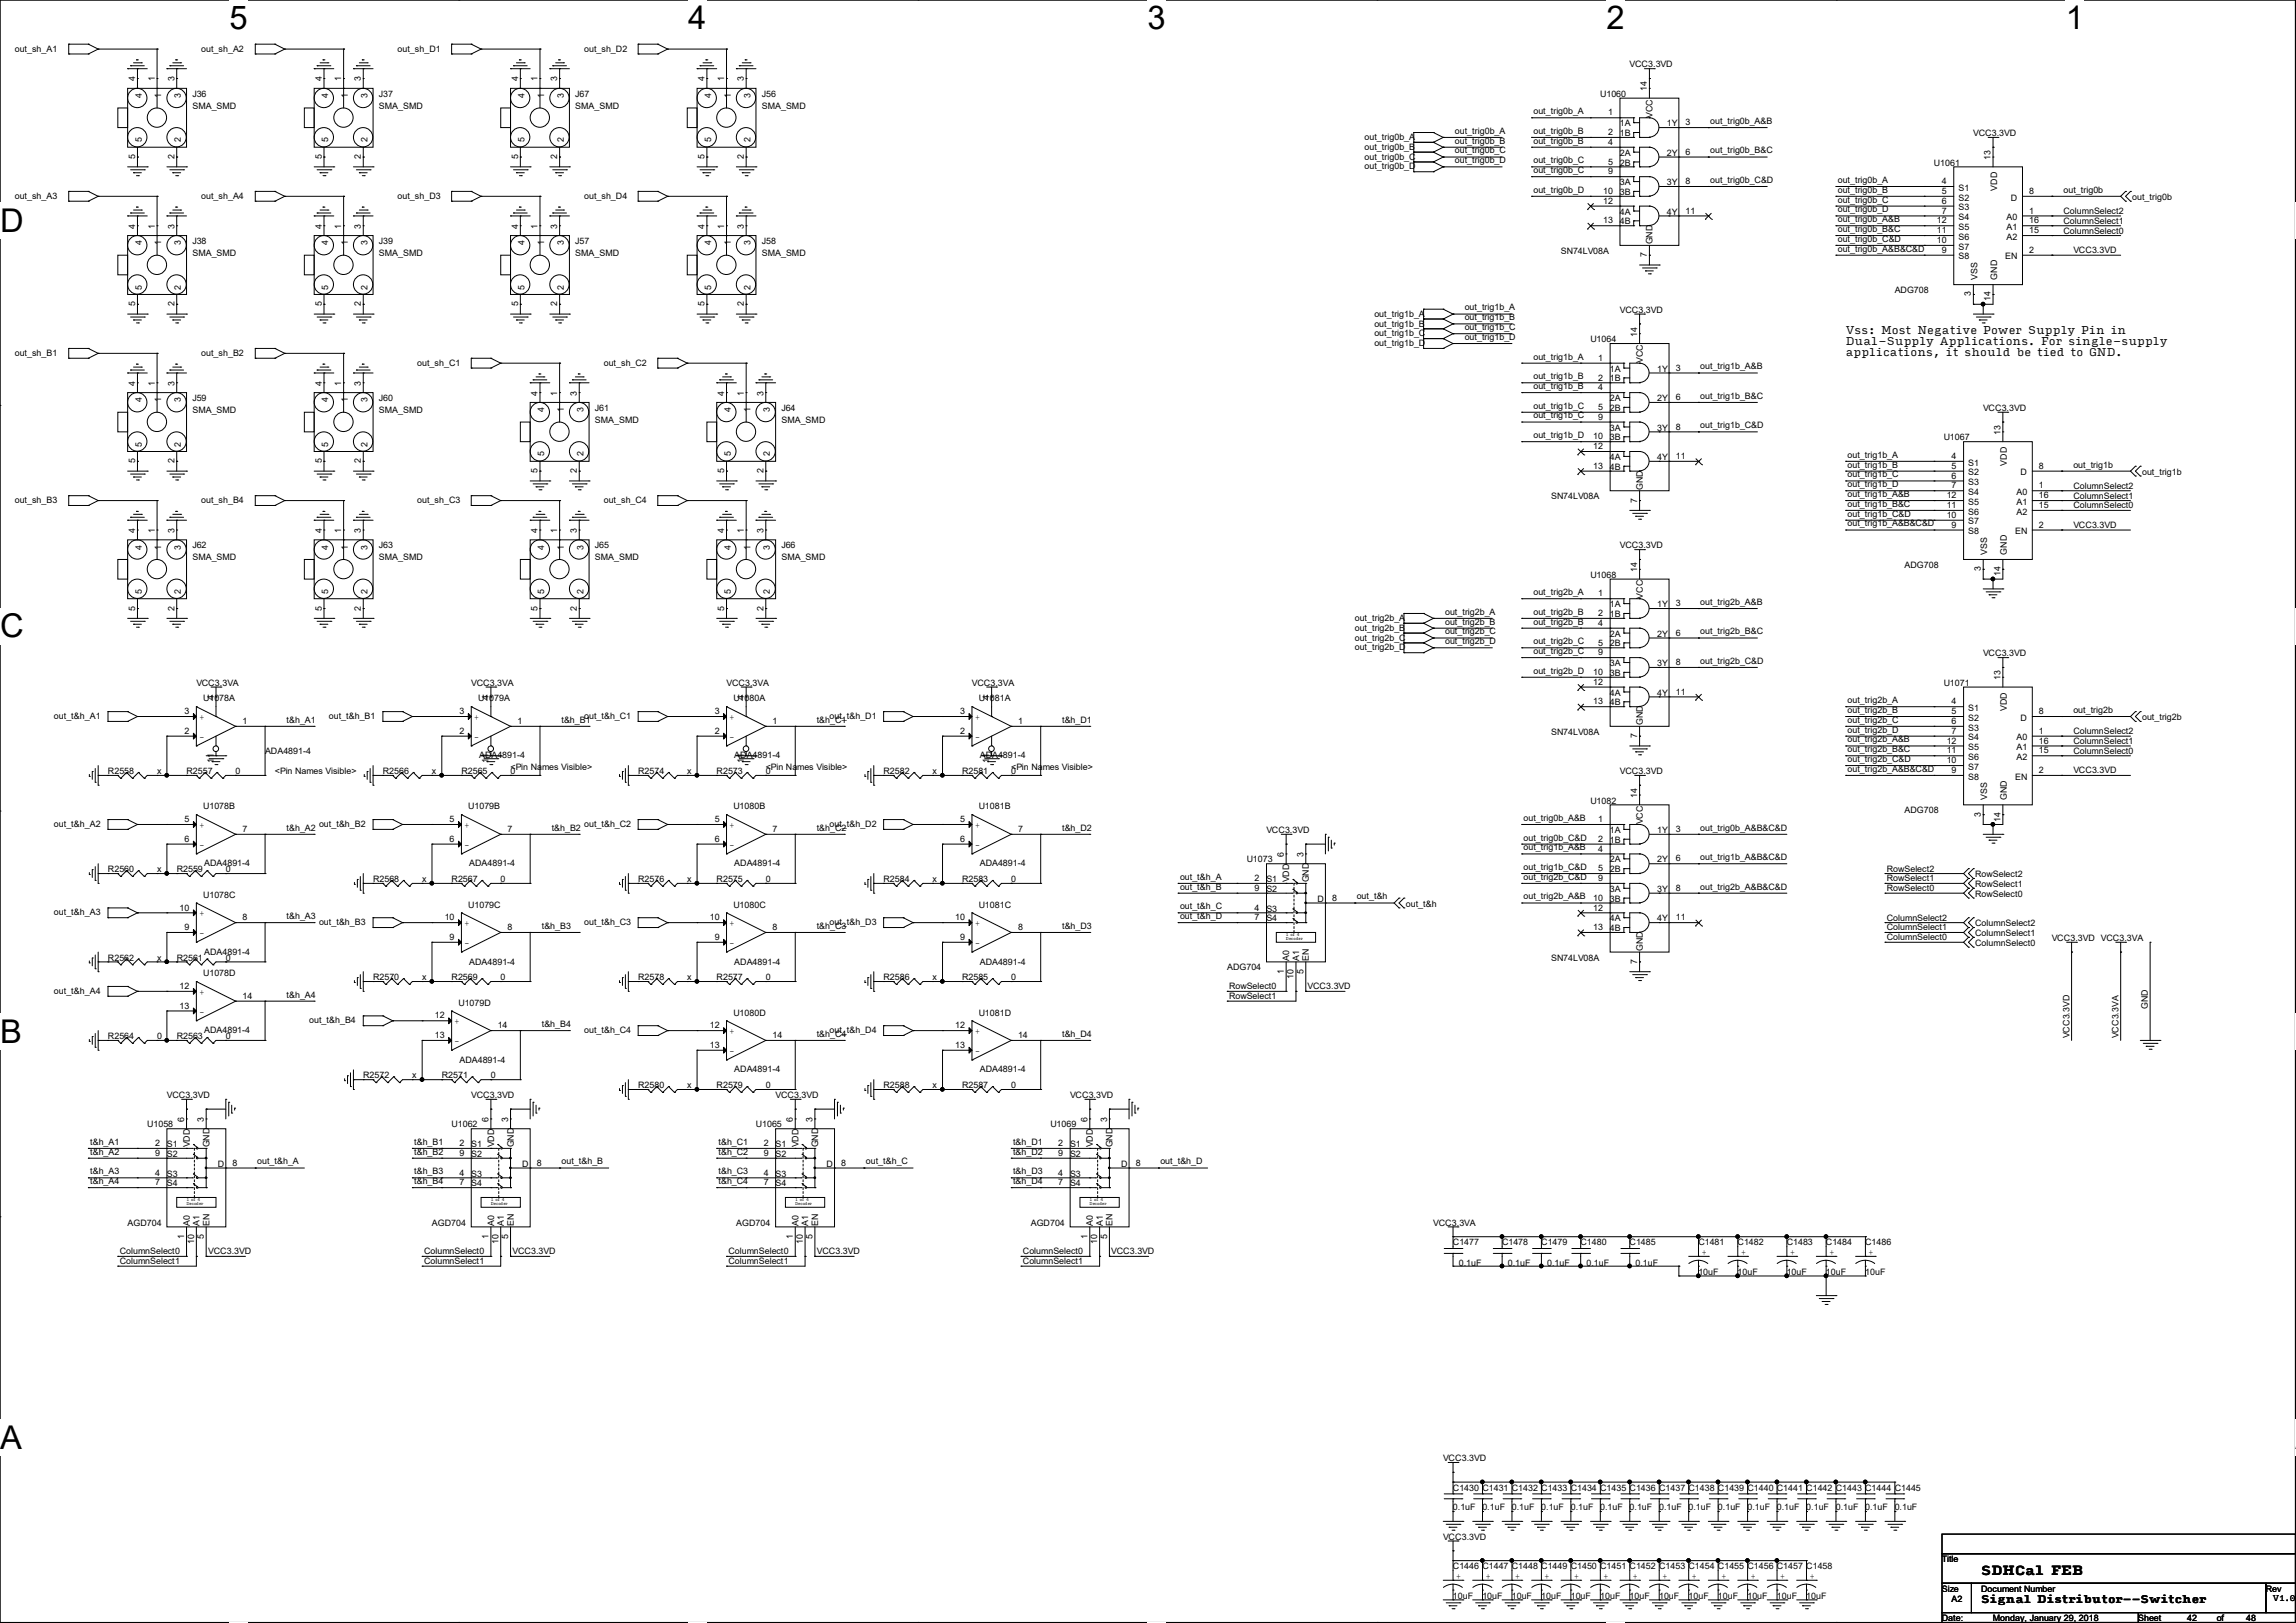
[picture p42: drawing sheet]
<svg xmlns="http://www.w3.org/2000/svg" width="297mm" height="210mm" viewBox="0 0 297 210" stroke-linecap="round" stroke-linejoin="round" font-family="sans-serif">
<defs><g id="words">
<g font-size="4.2">
<text x="29.7" y="3.8">5</text>
<text x="89" y="3.8">4</text>
<text x="148.4" y="3.8">3</text>
<text x="207.8" y="3.8">2</text>
<text x="267.2" y="3.8">1</text>
<text x="0" y="30">D</text>
<text x="0" y="82.5">C</text>
<text x="0" y="135">B</text>
<text x="0" y="187.5">A</text>
<text x="296.9" y="187.5">A</text>
</g>
<text font-size="1.7" x="256.3" y="203.8">SDHCal FEB</text>
<g font-size="1.4">
<text x="238.8" y="43.2">Vss: Most Negative Power Supply Pin in</text>
<text x="238.8" y="44.6">Dual-Supply Applications. For single-supply</text>
<text x="238.8" y="46">applications, it should be tied to GND.</text>
<text x="256.3" y="207.4">Signal Distributor--Switcher</text>
</g>
<g font-size="1.2">
<text x="17.5" y="10.5" transform="rotate(-90 17.5 10.5)">4</text>
<text x="20" y="10.5" transform="rotate(-90 20 10.5)">1</text>
<text x="22.6" y="10.5" transform="rotate(-90 22.6 10.5)">3</text>
<text x="41.6" y="10.5" transform="rotate(-90 41.6 10.5)">4</text>
<text x="44.2" y="10.5" transform="rotate(-90 44.2 10.5)">1</text>
<text x="46.7" y="10.5" transform="rotate(-90 46.7 10.5)">3</text>
<text x="67" y="10.5" transform="rotate(-90 67 10.5)">4</text>
<text x="69.5" y="10.5" transform="rotate(-90 69.5 10.5)">1</text>
<text x="72.1" y="10.5" transform="rotate(-90 72.1 10.5)">3</text>
<text x="91.1" y="10.5" transform="rotate(-90 91.1 10.5)">4</text>
<text x="93.7" y="10.5" transform="rotate(-90 93.7 10.5)">1</text>
<text x="96.2" y="10.5" transform="rotate(-90 96.2 10.5)">3</text>
<text x="213" y="11.8" transform="rotate(-90 213 11.8)">14</text>
<text x="18.3" y="12.7" transform="rotate(-90 18.3 12.7)">4</text>
<text x="20.9" y="12.7" transform="rotate(-90 20.9 12.7)">1</text>
<text x="23.4" y="12.7" transform="rotate(-90 23.4 12.7)">3</text>
<text x="42.5" y="12.7" transform="rotate(-90 42.5 12.7)">4</text>
<text x="45" y="12.7" transform="rotate(-90 45 12.7)">1</text>
<text x="47.5" y="12.7" transform="rotate(-90 47.5 12.7)">3</text>
<text x="67.9" y="12.7" transform="rotate(-90 67.9 12.7)">4</text>
<text x="70.4" y="12.7" transform="rotate(-90 70.4 12.7)">1</text>
<text x="72.9" y="12.7" transform="rotate(-90 72.9 12.7)">3</text>
<text x="92" y="12.7" transform="rotate(-90 92 12.7)">4</text>
<text x="94.5" y="12.7" transform="rotate(-90 94.5 12.7)">1</text>
<text x="97.1" y="12.7" transform="rotate(-90 97.1 12.7)">3</text>
<text x="213.8" y="15.2" transform="rotate(-90 213.8 15.2)">VCC</text>
<text x="17.5" y="20.6" transform="rotate(-90 17.5 20.6)">5</text>
<text x="18.3" y="18.4" transform="rotate(-90 18.3 18.4)">5</text>
<text x="22.6" y="20.6" transform="rotate(-90 22.6 20.6)">2</text>
<text x="23.4" y="18.4" transform="rotate(-90 23.4 18.4)">2</text>
<text x="41.6" y="20.6" transform="rotate(-90 41.6 20.6)">5</text>
<text x="42.5" y="18.4" transform="rotate(-90 42.5 18.4)">5</text>
<text x="46.7" y="20.6" transform="rotate(-90 46.7 20.6)">2</text>
<text x="47.5" y="18.4" transform="rotate(-90 47.5 18.4)">2</text>
<text x="67" y="20.6" transform="rotate(-90 67 20.6)">5</text>
<text x="67.9" y="18.4" transform="rotate(-90 67.9 18.4)">5</text>
<text x="72.1" y="20.6" transform="rotate(-90 72.1 20.6)">2</text>
<text x="72.9" y="18.4" transform="rotate(-90 72.9 18.4)">2</text>
<text x="91.1" y="20.6" transform="rotate(-90 91.1 20.6)">5</text>
<text x="92" y="18.4" transform="rotate(-90 92 18.4)">5</text>
<text x="96.2" y="20.6" transform="rotate(-90 96.2 20.6)">2</text>
<text x="97.1" y="18.4" transform="rotate(-90 97.1 18.4)">2</text>
<text x="257.5" y="20.7" transform="rotate(-90 257.5 20.7)">13</text>
<text x="17.5" y="29.6" transform="rotate(-90 17.5 29.6)">4</text>
<text x="20" y="29.6" transform="rotate(-90 20 29.6)">1</text>
<text x="22.6" y="29.6" transform="rotate(-90 22.6 29.6)">3</text>
<text x="41.6" y="29.6" transform="rotate(-90 41.6 29.6)">4</text>
<text x="44.2" y="29.6" transform="rotate(-90 44.2 29.6)">1</text>
<text x="46.7" y="29.6" transform="rotate(-90 46.7 29.6)">3</text>
<text x="67" y="29.6" transform="rotate(-90 67 29.6)">4</text>
<text x="69.5" y="29.6" transform="rotate(-90 69.5 29.6)">1</text>
<text x="72.1" y="29.6" transform="rotate(-90 72.1 29.6)">3</text>
<text x="91.1" y="29.6" transform="rotate(-90 91.1 29.6)">4</text>
<text x="93.7" y="29.6" transform="rotate(-90 93.7 29.6)">1</text>
<text x="96.2" y="29.6" transform="rotate(-90 96.2 29.6)">3</text>
<text x="258.3" y="24.7" transform="rotate(-90 258.3 24.7)">VDD</text>
<text x="18.3" y="31.8" transform="rotate(-90 18.3 31.8)">4</text>
<text x="20.9" y="31.8" transform="rotate(-90 20.9 31.8)">1</text>
<text x="23.4" y="31.8" transform="rotate(-90 23.4 31.8)">3</text>
<text x="42.5" y="31.8" transform="rotate(-90 42.5 31.8)">4</text>
<text x="45" y="31.8" transform="rotate(-90 45 31.8)">1</text>
<text x="47.5" y="31.8" transform="rotate(-90 47.5 31.8)">3</text>
<text x="67.9" y="31.8" transform="rotate(-90 67.9 31.8)">4</text>
<text x="70.4" y="31.8" transform="rotate(-90 70.4 31.8)">1</text>
<text x="72.9" y="31.8" transform="rotate(-90 72.9 31.8)">3</text>
<text x="92" y="31.8" transform="rotate(-90 92 31.8)">4</text>
<text x="94.5" y="31.8" transform="rotate(-90 94.5 31.8)">1</text>
<text x="97.1" y="31.8" transform="rotate(-90 97.1 31.8)">3</text>
<text x="213" y="33.3" transform="rotate(-90 213 33.3)">7</text>
<text x="213.8" y="31.6" transform="rotate(-90 213.8 31.6)">GND</text>
<text x="17.5" y="39.6" transform="rotate(-90 17.5 39.6)">5</text>
<text x="18.3" y="37.5" transform="rotate(-90 18.3 37.5)">5</text>
<text x="22.6" y="39.6" transform="rotate(-90 22.6 39.6)">2</text>
<text x="23.4" y="37.5" transform="rotate(-90 23.4 37.5)">2</text>
<text x="41.6" y="39.6" transform="rotate(-90 41.6 39.6)">5</text>
<text x="42.5" y="37.5" transform="rotate(-90 42.5 37.5)">5</text>
<text x="46.7" y="39.6" transform="rotate(-90 46.7 39.6)">2</text>
<text x="47.5" y="37.5" transform="rotate(-90 47.5 37.5)">2</text>
<text x="67" y="39.6" transform="rotate(-90 67 39.6)">5</text>
<text x="67.9" y="37.5" transform="rotate(-90 67.9 37.5)">5</text>
<text x="72.1" y="39.6" transform="rotate(-90 72.1 39.6)">2</text>
<text x="72.9" y="37.5" transform="rotate(-90 72.9 37.5)">2</text>
<text x="91.1" y="39.6" transform="rotate(-90 91.1 39.6)">5</text>
<text x="92" y="37.5" transform="rotate(-90 92 37.5)">5</text>
<text x="96.2" y="39.6" transform="rotate(-90 96.2 39.6)">2</text>
<text x="97.1" y="37.5" transform="rotate(-90 97.1 37.5)">2</text>
<text x="254.9" y="38.4" transform="rotate(-90 254.9 38.4)">3</text>
<text x="255.8" y="36.2" transform="rotate(-90 255.8 36.2)">VSS</text>
<text x="257.5" y="39" transform="rotate(-90 257.5 39)">14</text>
<text x="258.3" y="36.2" transform="rotate(-90 258.3 36.2)">GND</text>
<text x="211.8" y="43.6" transform="rotate(-90 211.8 43.6)">14</text>
<text x="212.5" y="47" transform="rotate(-90 212.5 47)">VCC</text>
<text x="17.5" y="49.9" transform="rotate(-90 17.5 49.9)">4</text>
<text x="18.3" y="52.1" transform="rotate(-90 18.3 52.1)">4</text>
<text x="20" y="49.9" transform="rotate(-90 20 49.9)">1</text>
<text x="20.9" y="52.1" transform="rotate(-90 20.9 52.1)">1</text>
<text x="22.6" y="49.9" transform="rotate(-90 22.6 49.9)">3</text>
<text x="23.4" y="52.1" transform="rotate(-90 23.4 52.1)">3</text>
<text x="41.6" y="49.9" transform="rotate(-90 41.6 49.9)">4</text>
<text x="42.5" y="52.1" transform="rotate(-90 42.5 52.1)">4</text>
<text x="44.2" y="49.9" transform="rotate(-90 44.2 49.9)">1</text>
<text x="45" y="52.1" transform="rotate(-90 45 52.1)">1</text>
<text x="46.7" y="49.9" transform="rotate(-90 46.7 49.9)">3</text>
<text x="47.5" y="52.1" transform="rotate(-90 47.5 52.1)">3</text>
<text x="69.5" y="51.2" transform="rotate(-90 69.5 51.2)">4</text>
<text x="70.4" y="53.3" transform="rotate(-90 70.4 53.3)">4</text>
<text x="72.1" y="51.2" transform="rotate(-90 72.1 51.2)">1</text>
<text x="72.9" y="53.3" transform="rotate(-90 72.9 53.3)">1</text>
<text x="74.6" y="51.2" transform="rotate(-90 74.6 51.2)">3</text>
<text x="75.5" y="53.3" transform="rotate(-90 75.5 53.3)">3</text>
<text x="93.7" y="51.2" transform="rotate(-90 93.7 51.2)">4</text>
<text x="94.5" y="53.3" transform="rotate(-90 94.5 53.3)">4</text>
<text x="96.2" y="51.2" transform="rotate(-90 96.2 51.2)">1</text>
<text x="97.1" y="53.3" transform="rotate(-90 97.1 53.3)">1</text>
<text x="98.8" y="51.2" transform="rotate(-90 98.8 51.2)">3</text>
<text x="99.6" y="53.3" transform="rotate(-90 99.6 53.3)">3</text>
<text x="17.5" y="59.9" transform="rotate(-90 17.5 59.9)">5</text>
<text x="18.3" y="57.8" transform="rotate(-90 18.3 57.8)">5</text>
<text x="22.6" y="59.9" transform="rotate(-90 22.6 59.9)">2</text>
<text x="23.4" y="57.8" transform="rotate(-90 23.4 57.8)">2</text>
<text x="41.6" y="59.9" transform="rotate(-90 41.6 59.9)">5</text>
<text x="42.5" y="57.8" transform="rotate(-90 42.5 57.8)">5</text>
<text x="46.7" y="59.9" transform="rotate(-90 46.7 59.9)">2</text>
<text x="47.5" y="57.8" transform="rotate(-90 47.5 57.8)">2</text>
<text x="70.4" y="59.1" transform="rotate(-90 70.4 59.1)">5</text>
<text x="75.5" y="59.1" transform="rotate(-90 75.5 59.1)">2</text>
<text x="94.5" y="59.1" transform="rotate(-90 94.5 59.1)">5</text>
<text x="99.6" y="59.1" transform="rotate(-90 99.6 59.1)">2</text>
<text x="258.8" y="56.3" transform="rotate(-90 258.8 56.3)">13</text>
<text x="69.5" y="61.2" transform="rotate(-90 69.5 61.2)">5</text>
<text x="74.6" y="61.2" transform="rotate(-90 74.6 61.2)">2</text>
<text x="93.7" y="61.2" transform="rotate(-90 93.7 61.2)">5</text>
<text x="98.8" y="61.2" transform="rotate(-90 98.8 61.2)">2</text>
<text x="211.8" y="65" transform="rotate(-90 211.8 65)">7</text>
<text x="212.5" y="63.4" transform="rotate(-90 212.5 63.4)">GND</text>
<text x="259.6" y="60.2" transform="rotate(-90 259.6 60.2)">VDD</text>
<text x="17.5" y="69" transform="rotate(-90 17.5 69)">4</text>
<text x="18.3" y="71.1" transform="rotate(-90 18.3 71.1)">4</text>
<text x="20" y="69" transform="rotate(-90 20 69)">1</text>
<text x="20.9" y="71.1" transform="rotate(-90 20.9 71.1)">1</text>
<text x="22.6" y="69" transform="rotate(-90 22.6 69)">3</text>
<text x="23.4" y="71.1" transform="rotate(-90 23.4 71.1)">3</text>
<text x="41.6" y="69" transform="rotate(-90 41.6 69)">4</text>
<text x="42.5" y="71.1" transform="rotate(-90 42.5 71.1)">4</text>
<text x="44.2" y="69" transform="rotate(-90 44.2 69)">1</text>
<text x="45" y="71.1" transform="rotate(-90 45 71.1)">1</text>
<text x="46.7" y="69" transform="rotate(-90 46.7 69)">3</text>
<text x="47.5" y="71.1" transform="rotate(-90 47.5 71.1)">3</text>
<text x="69.5" y="69" transform="rotate(-90 69.5 69)">4</text>
<text x="70.4" y="71.1" transform="rotate(-90 70.4 71.1)">4</text>
<text x="72.1" y="69" transform="rotate(-90 72.1 69)">1</text>
<text x="72.9" y="71.1" transform="rotate(-90 72.9 71.1)">1</text>
<text x="74.6" y="69" transform="rotate(-90 74.6 69)">3</text>
<text x="75.5" y="71.1" transform="rotate(-90 75.5 71.1)">3</text>
<text x="93.7" y="69" transform="rotate(-90 93.7 69)">4</text>
<text x="94.5" y="71.1" transform="rotate(-90 94.5 71.1)">4</text>
<text x="96.2" y="69" transform="rotate(-90 96.2 69)">1</text>
<text x="97.1" y="71.1" transform="rotate(-90 97.1 71.1)">1</text>
<text x="98.8" y="69" transform="rotate(-90 98.8 69)">3</text>
<text x="99.6" y="71.1" transform="rotate(-90 99.6 71.1)">3</text>
<text x="257.1" y="71.8" transform="rotate(-90 257.1 71.8)">VSS</text>
<text x="259.6" y="71.8" transform="rotate(-90 259.6 71.8)">GND</text>
<text x="18.3" y="76.8" transform="rotate(-90 18.3 76.8)">5</text>
<text x="23.4" y="76.8" transform="rotate(-90 23.4 76.8)">2</text>
<text x="42.5" y="76.8" transform="rotate(-90 42.5 76.8)">5</text>
<text x="47.5" y="76.8" transform="rotate(-90 47.5 76.8)">2</text>
<text x="70.4" y="76.8" transform="rotate(-90 70.4 76.8)">5</text>
<text x="75.5" y="76.8" transform="rotate(-90 75.5 76.8)">2</text>
<text x="94.5" y="76.8" transform="rotate(-90 94.5 76.8)">5</text>
<text x="99.6" y="76.8" transform="rotate(-90 99.6 76.8)">2</text>
<text x="211.8" y="74" transform="rotate(-90 211.8 74)">14</text>
<text x="212.5" y="77.5" transform="rotate(-90 212.5 77.5)">VCC</text>
<text x="256.2" y="73.9" transform="rotate(-90 256.2 73.9)">3</text>
<text x="258.8" y="74.5" transform="rotate(-90 258.8 74.5)">14</text>
<text x="17.5" y="79" transform="rotate(-90 17.5 79)">5</text>
<text x="22.6" y="79" transform="rotate(-90 22.6 79)">2</text>
<text x="41.6" y="79" transform="rotate(-90 41.6 79)">5</text>
<text x="46.7" y="79" transform="rotate(-90 46.7 79)">2</text>
<text x="69.5" y="79" transform="rotate(-90 69.5 79)">5</text>
<text x="74.6" y="79" transform="rotate(-90 74.6 79)">2</text>
<text x="93.7" y="79" transform="rotate(-90 93.7 79)">5</text>
<text x="98.8" y="79" transform="rotate(-90 98.8 79)">2</text>
<text x="258.8" y="88" transform="rotate(-90 258.8 88)">13</text>
<text x="27.6" y="90.6" transform="rotate(-90 27.6 90.6)">4</text>
<text x="63.2" y="90.6" transform="rotate(-90 63.2 90.6)">4</text>
<text x="96.2" y="90.6" transform="rotate(-90 96.2 90.6)">4</text>
<text x="128" y="90.6" transform="rotate(-90 128 90.6)">4</text>
<text x="211.8" y="95.5" transform="rotate(-90 211.8 95.5)">7</text>
<text x="212.5" y="93.9" transform="rotate(-90 212.5 93.9)">GND</text>
<text x="259.6" y="92" transform="rotate(-90 259.6 92)">VDD</text>
<text x="27.6" y="98.7" transform="rotate(-90 27.6 98.7)">11</text>
<text x="63.2" y="98.7" transform="rotate(-90 63.2 98.7)">11</text>
<text x="96.2" y="98.7" transform="rotate(-90 96.2 98.7)">11</text>
<text x="128" y="98.7" transform="rotate(-90 128 98.7)">11</text>
<text x="211.8" y="103.3" transform="rotate(-90 211.8 103.3)">14</text>
<text x="212.5" y="106.7" transform="rotate(-90 212.5 106.7)">VCC</text>
<text x="256.2" y="105.7" transform="rotate(-90 256.2 105.7)">3</text>
<text x="257.1" y="103.5" transform="rotate(-90 257.1 103.5)">VSS</text>
<text x="258.8" y="106.3" transform="rotate(-90 258.8 106.3)">14</text>
<text x="259.6" y="103.5" transform="rotate(-90 259.6 103.5)">GND</text>
<text x="166.1" y="110.9" transform="rotate(-90 166.1 110.9)">6</text>
<text x="168.6" y="110.9" transform="rotate(-90 168.6 110.9)">3</text>
<text x="166.8" y="114.2" transform="rotate(-90 166.8 114.2)">VDD</text>
<text x="169.3" y="114.2" transform="rotate(-90 169.3 114.2)">GND</text>
<text x="166.1" y="126" transform="rotate(-90 166.1 126)">1</text>
<text x="166.8" y="124.3" transform="rotate(-90 166.8 124.3)">A0</text>
<text x="168" y="124.3" transform="rotate(-90 168 124.3)">A1</text>
<text x="168.6" y="126" transform="rotate(-90 168.6 126)">5</text>
<text x="169.3" y="124.3" transform="rotate(-90 169.3 124.3)">EN</text>
<text x="211.8" y="124.7" transform="rotate(-90 211.8 124.7)">7</text>
<text x="212.5" y="123.1" transform="rotate(-90 212.5 123.1)">GND</text>
<text x="167.3" y="126.6" transform="rotate(-90 167.3 126.6)">10</text>
<text x="277.9" y="130.6" transform="rotate(-90 277.9 130.6)">GND</text>
<text x="267.7" y="134.4" transform="rotate(-90 267.7 134.4)">VCC3.3VD</text>
<text x="274" y="134.4" transform="rotate(-90 274 134.4)">VCC3.3VA</text>
<text x="23.8" y="145.2" transform="rotate(-90 23.8 145.2)">6</text>
<text x="24.6" y="148.5" transform="rotate(-90 24.6 148.5)">VDD</text>
<text x="26.4" y="145.2" transform="rotate(-90 26.4 145.2)">3</text>
<text x="27.1" y="148.5" transform="rotate(-90 27.1 148.5)">GND</text>
<text x="63.2" y="145.2" transform="rotate(-90 63.2 145.2)">6</text>
<text x="63.9" y="148.5" transform="rotate(-90 63.9 148.5)">VDD</text>
<text x="65.7" y="145.2" transform="rotate(-90 65.7 145.2)">3</text>
<text x="66.5" y="148.5" transform="rotate(-90 66.5 148.5)">GND</text>
<text x="102.6" y="145.2" transform="rotate(-90 102.6 145.2)">6</text>
<text x="103.3" y="148.5" transform="rotate(-90 103.3 148.5)">VDD</text>
<text x="105.1" y="145.2" transform="rotate(-90 105.1 145.2)">3</text>
<text x="105.8" y="148.5" transform="rotate(-90 105.8 148.5)">GND</text>
<text x="140.7" y="145.2" transform="rotate(-90 140.7 145.2)">6</text>
<text x="141.4" y="148.5" transform="rotate(-90 141.4 148.5)">VDD</text>
<text x="143.2" y="145.2" transform="rotate(-90 143.2 145.2)">3</text>
<text x="143.9" y="148.5" transform="rotate(-90 143.9 148.5)">GND</text>
<text x="23.8" y="160.3" transform="rotate(-90 23.8 160.3)">1</text>
<text x="24.6" y="158.6" transform="rotate(-90 24.6 158.6)">A0</text>
<text x="25.1" y="160.9" transform="rotate(-90 25.1 160.9)">10</text>
<text x="25.8" y="158.6" transform="rotate(-90 25.8 158.6)">A1</text>
<text x="26.4" y="160.3" transform="rotate(-90 26.4 160.3)">5</text>
<text x="27.1" y="158.6" transform="rotate(-90 27.1 158.6)">EN</text>
<text x="63.2" y="160.3" transform="rotate(-90 63.2 160.3)">1</text>
<text x="63.9" y="158.6" transform="rotate(-90 63.9 158.6)">A0</text>
<text x="64.5" y="160.9" transform="rotate(-90 64.5 160.9)">10</text>
<text x="65.2" y="158.6" transform="rotate(-90 65.2 158.6)">A1</text>
<text x="65.7" y="160.3" transform="rotate(-90 65.7 160.3)">5</text>
<text x="66.5" y="158.6" transform="rotate(-90 66.5 158.6)">EN</text>
<text x="102.6" y="160.3" transform="rotate(-90 102.6 160.3)">1</text>
<text x="103.3" y="158.6" transform="rotate(-90 103.3 158.6)">A0</text>
<text x="103.8" y="160.9" transform="rotate(-90 103.8 160.9)">10</text>
<text x="104.6" y="158.6" transform="rotate(-90 104.6 158.6)">A1</text>
<text x="105.1" y="160.3" transform="rotate(-90 105.1 160.3)">5</text>
<text x="105.8" y="158.6" transform="rotate(-90 105.8 158.6)">EN</text>
<text x="140.7" y="160.3" transform="rotate(-90 140.7 160.3)">1</text>
<text x="141.4" y="158.6" transform="rotate(-90 141.4 158.6)">A0</text>
<text x="141.9" y="160.9" transform="rotate(-90 141.9 160.9)">10</text>
<text x="142.7" y="158.6" transform="rotate(-90 142.7 158.6)">A1</text>
<text x="143.2" y="160.3" transform="rotate(-90 143.2 160.3)">5</text>
<text x="143.9" y="158.6" transform="rotate(-90 143.9 158.6)">EN</text>
</g>
<g font-size="1.1">
<text x="1.9" y="6.7">out_sh_A1</text>
<text x="26" y="6.7">out_sh_A2</text>
<text x="51.4" y="6.7">out_sh_D1</text>
<text x="75.6" y="6.7">out_sh_D2</text>
<text x="210.8" y="8.7">VCC3.3VD</text>
<text x="24.9" y="12.5">J36</text>
<text x="24.9" y="14.1">SMA_SMD</text>
<text x="49" y="12.5">J37</text>
<text x="49" y="14.1">SMA_SMD</text>
<text x="74.4" y="12.5">J67</text>
<text x="74.4" y="14.1">SMA_SMD</text>
<text x="98.5" y="12.5">J56</text>
<text x="98.5" y="14.1">SMA_SMD</text>
<text x="188.2" y="17.3">out_trig0b_A</text>
<text x="198.4" y="14.8">out_trig0b_A</text>
<text x="198.4" y="17.3">out_trig0b_B</text>
<text x="207" y="12.5">U1060</text>
<text x="208" y="14.9">1</text>
<text x="208" y="17.5">2</text>
<text x="209.5" y="16.3">1A</text>
<text x="209.5" y="17.6">1B</text>
<text x="215.6" y="16.3">1Y</text>
<text x="218" y="16.2">3</text>
<text x="221.2" y="16">out_trig0b_A&amp;B</text>
<text x="255.2" y="17.6">VCC3.3VD</text>
<text x="176.5" y="18.1">out_trig0b_A</text>
<text x="176.5" y="19.4">out_trig0b_B</text>
<text x="176.5" y="20.7">out_trig0b_C</text>
<text x="176.5" y="21.9">out_trig0b_D</text>
<text x="188.2" y="18.6">out_trig0b_B</text>
<text x="188.2" y="19.9">out_trig0b_C</text>
<text x="188.2" y="21.1">out_trig0b_D</text>
<text x="198.4" y="18.6">out_trig0b_B</text>
<text x="198.4" y="21.1">out_trig0b_C</text>
<text x="198.4" y="22.4">out_trig0b_C</text>
<text x="208" y="18.8">4</text>
<text x="208" y="21.3">5</text>
<text x="208" y="22.6">9</text>
<text x="209.5" y="20.2">2A</text>
<text x="209.5" y="21.4">2B</text>
<text x="209.5" y="24">3A</text>
<text x="215.6" y="20.2">2Y</text>
<text x="215.6" y="24">3Y</text>
<text x="218" y="20">6</text>
<text x="218" y="23.8">8</text>
<text x="221.2" y="19.9">out_trig0b_B&amp;C</text>
<text x="221.2" y="23.7">out_trig0b_C&amp;D</text>
<text x="237.7" y="23.7">out_trig0b_A</text>
<text x="250.2" y="21.4">U1061</text>
<text x="251.2" y="23.8">4</text>
<text x="1.9" y="25.7">out_sh_A3</text>
<text x="26" y="25.7">out_sh_A4</text>
<text x="51.4" y="25.7">out_sh_D3</text>
<text x="75.6" y="25.7">out_sh_D4</text>
<text x="198.4" y="24.9">out_trig0b_D</text>
<text x="207.4" y="25.1">10</text>
<text x="207.4" y="26.4">12</text>
<text x="207.4" y="28.9">13</text>
<text x="209.5" y="25.2">3B</text>
<text x="209.5" y="27.8">4A</text>
<text x="209.5" y="29">4B</text>
<text x="215.6" y="27.8">4Y</text>
<text x="218" y="27.6">11</text>
<text x="237.7" y="24.9">out_trig0b_B</text>
<text x="237.7" y="26.2">out_trig0b_C</text>
<text x="237.7" y="27.5">out_trig0b_D</text>
<text x="237.7" y="28.7">out_trig0b_A&amp;B</text>
<text x="250.5" y="28.9">12</text>
<text x="251.2" y="25.1">5</text>
<text x="251.2" y="26.4">6</text>
<text x="251.2" y="27.6">7</text>
<text x="253.3" y="24.7">S1</text>
<text x="253.3" y="26">S2</text>
<text x="253.3" y="27.2">S3</text>
<text x="253.3" y="28.5">S4</text>
<text x="253.3" y="29.8">S5</text>
<text x="259.6" y="28.5">A0</text>
<text x="259.6" y="29.8">A1</text>
<text x="260.1" y="26">D</text>
<text x="262.5" y="27.6">1</text>
<text x="262.5" y="28.9">16</text>
<text x="262.5" y="25.1">8</text>
<text x="266.9" y="29">ColumnSelect1</text>
<text x="266.9" y="27.7">ColumnSelect2</text>
<text x="266.9" y="24.9">out_trig0b</text>
<text x="275.8" y="25.9">out_trig0b</text>
<text x="24.9" y="31.6">J38</text>
<text x="24.9" y="33.1">SMA_SMD</text>
<text x="49" y="31.6">J39</text>
<text x="49" y="33.1">SMA_SMD</text>
<text x="74.4" y="31.6">J57</text>
<text x="74.4" y="33.1">SMA_SMD</text>
<text x="98.5" y="31.6">J58</text>
<text x="98.5" y="33.1">SMA_SMD</text>
<text x="201.9" y="32.9">SN74LV08A</text>
<text x="237.7" y="30">out_trig0b_B&amp;C</text>
<text x="237.7" y="31.3">out_trig0b_C&amp;D</text>
<text x="237.7" y="32.6">out_trig0b_A&amp;B&amp;C&amp;D</text>
<text x="250.5" y="30.2">11</text>
<text x="250.5" y="31.5">10</text>
<text x="251.2" y="32.7">9</text>
<text x="253.3" y="31">S6</text>
<text x="253.3" y="32.3">S7</text>
<text x="253.3" y="33.6">S8</text>
<text x="259.4" y="33.6">EN</text>
<text x="259.6" y="31">A2</text>
<text x="262.5" y="30.2">15</text>
<text x="262.5" y="32.7">2</text>
<text x="266.9" y="30.2">ColumnSelect0</text>
<text x="268.2" y="32.8">VCC3.3VD</text>
<text x="177.8" y="41">out_trig1b_A</text>
<text x="189.5" y="40.2">out_trig1b_A</text>
<text x="189.5" y="41.4">out_trig1b_B</text>
<text x="209.5" y="40.5">VCC3.3VD</text>
<text x="245.1" y="37.9">ADG708</text>
<text x="1.9" y="46.1">out_sh_B1</text>
<text x="26" y="46.1">out_sh_B2</text>
<text x="54" y="47.3">out_sh_C1</text>
<text x="78.1" y="47.3">out_sh_C2</text>
<text x="177.8" y="42.2">out_trig1b_B</text>
<text x="177.8" y="43.5">out_trig1b_C</text>
<text x="177.8" y="44.8">out_trig1b_D</text>
<text x="189.5" y="42.7">out_trig1b_C</text>
<text x="189.5" y="44">out_trig1b_D</text>
<text x="198.4" y="46.5">out_trig1b_A</text>
<text x="205.7" y="44.3">U1064</text>
<text x="206.7" y="46.7">1</text>
<text x="216.8" y="48">3</text>
<text x="219.9" y="47.8">out_trig1b_A&amp;B</text>
<text x="24.9" y="51.9">J59</text>
<text x="24.9" y="53.4">SMA_SMD</text>
<text x="49" y="51.9">J60</text>
<text x="49" y="53.4">SMA_SMD</text>
<text x="77" y="53.2">J61</text>
<text x="101.1" y="53.2">J64</text>
<text x="198.4" y="49.1">out_trig1b_B</text>
<text x="198.4" y="52.9">out_trig1b_C</text>
<text x="198.4" y="50.3">out_trig1b_B</text>
<text x="206.7" y="49.2">2</text>
<text x="206.7" y="50.5">4</text>
<text x="206.7" y="53">5</text>
<text x="208.3" y="48.1">1A</text>
<text x="208.3" y="49.4">1B</text>
<text x="208.3" y="51.9">2A</text>
<text x="208.3" y="53.2">2B</text>
<text x="214.4" y="48.1">1Y</text>
<text x="214.4" y="51.9">2Y</text>
<text x="216.8" y="51.8">6</text>
<text x="219.9" y="51.6">out_trig1b_B&amp;C</text>
<text x="256.5" y="53.2">VCC3.3VD</text>
<text x="77" y="54.7">SMA_SMD</text>
<text x="101.1" y="54.7">SMA_SMD</text>
<text x="198.4" y="56.7">out_trig1b_D</text>
<text x="198.4" y="54.1">out_trig1b_C</text>
<text x="206.1" y="56.9">10</text>
<text x="206.1" y="58.1">12</text>
<text x="206.7" y="54.3">9</text>
<text x="208.3" y="55.7">3A</text>
<text x="208.3" y="57">3B</text>
<text x="208.3" y="59.5">4A</text>
<text x="214.4" y="55.7">3Y</text>
<text x="214.4" y="59.5">4Y</text>
<text x="216.8" y="55.6">8</text>
<text x="216.8" y="59.4">11</text>
<text x="219.9" y="55.4">out_trig1b_C&amp;D</text>
<text x="239" y="59.2">out_trig1b_A</text>
<text x="251.4" y="57">U1067</text>
<text x="252.5" y="59.4">4</text>
<text x="1.9" y="65.1">out_sh_B3</text>
<text x="26" y="65.1">out_sh_B4</text>
<text x="54" y="65.1">out_sh_C3</text>
<text x="78.1" y="65.1">out_sh_C4</text>
<text x="200.6" y="64.6">SN74LV08A</text>
<text x="206.1" y="60.7">13</text>
<text x="208.3" y="60.8">4B</text>
<text x="239" y="60.5">out_trig1b_B</text>
<text x="239" y="61.8">out_trig1b_C</text>
<text x="239" y="63">out_trig1b_D</text>
<text x="239" y="64.3">out_trig1b_A&amp;B</text>
<text x="239" y="65.6">out_trig1b_B&amp;C</text>
<text x="251.8" y="64.5">12</text>
<text x="251.8" y="65.7">11</text>
<text x="252.5" y="60.7">5</text>
<text x="252.5" y="61.9">6</text>
<text x="252.5" y="63.2">7</text>
<text x="254.6" y="60.2">S1</text>
<text x="254.6" y="61.5">S2</text>
<text x="254.6" y="62.8">S3</text>
<text x="254.6" y="64.1">S4</text>
<text x="254.6" y="65.3">S5</text>
<text x="260.8" y="64.1">A0</text>
<text x="260.8" y="65.3">A1</text>
<text x="261.4" y="61.5">D</text>
<text x="263.8" y="63.2">1</text>
<text x="263.8" y="64.5">16</text>
<text x="263.8" y="65.7">15</text>
<text x="263.8" y="60.7">8</text>
<text x="268.2" y="64.5">ColumnSelect1</text>
<text x="268.2" y="63.2">ColumnSelect2</text>
<text x="268.2" y="65.8">ColumnSelect0</text>
<text x="268.2" y="60.5">out_trig1b</text>
<text x="277.1" y="61.4">out_trig1b</text>
<text x="24.9" y="71">J62</text>
<text x="49" y="71">J63</text>
<text x="77" y="71">J65</text>
<text x="101.1" y="71">J66</text>
<text x="209.5" y="71">VCC3.3VD</text>
<text x="239" y="66.8">out_trig1b_C&amp;D</text>
<text x="239" y="68.1">out_trig1b_A&amp;B&amp;C&amp;D</text>
<text x="251.8" y="67">10</text>
<text x="252.5" y="68.3">9</text>
<text x="254.6" y="66.6">S6</text>
<text x="254.6" y="67.9">S7</text>
<text x="254.6" y="69.1">S8</text>
<text x="260.7" y="69.1">EN</text>
<text x="260.8" y="66.6">A2</text>
<text x="263.8" y="68.3">2</text>
<text x="268.2" y="68.3">VCC3.3VD</text>
<text x="24.9" y="72.5">SMA_SMD</text>
<text x="49" y="72.5">SMA_SMD</text>
<text x="77" y="72.5">SMA_SMD</text>
<text x="101.1" y="72.5">SMA_SMD</text>
<text x="198.4" y="77">out_trig2b_A</text>
<text x="205.7" y="74.8">U1068</text>
<text x="206.7" y="77.2">1</text>
<text x="246.4" y="73.5">ADG708</text>
<text x="175.2" y="80.3">out_trig2b_A</text>
<text x="175.2" y="81.6">out_trig2b_B</text>
<text x="175.2" y="82.9">out_trig2b_C</text>
<text x="186.9" y="79.5">out_trig2b_A</text>
<text x="186.9" y="80.8">out_trig2b_B</text>
<text x="186.9" y="82.1">out_trig2b_C</text>
<text x="186.9" y="83.4">out_trig2b_D</text>
<text x="198.4" y="79.5">out_trig2b_B</text>
<text x="198.4" y="83.4">out_trig2b_C</text>
<text x="198.4" y="80.8">out_trig2b_B</text>
<text x="206.7" y="79.7">2</text>
<text x="206.7" y="81">4</text>
<text x="206.7" y="83.5">5</text>
<text x="208.3" y="78.6">1A</text>
<text x="208.3" y="79.8">1B</text>
<text x="208.3" y="82.4">2A</text>
<text x="208.3" y="83.7">2B</text>
<text x="214.4" y="78.6">1Y</text>
<text x="214.4" y="82.4">2Y</text>
<text x="216.8" y="78.4">3</text>
<text x="216.8" y="82.3">6</text>
<text x="219.9" y="78.3">out_trig2b_A&amp;B</text>
<text x="219.9" y="82.1">out_trig2b_B&amp;C</text>
<text x="25.4" y="88.7">VCC3.3VA</text>
<text x="61" y="88.7">VCC3.3VA</text>
<text x="94" y="88.7">VCC3.3VA</text>
<text x="125.7" y="88.7">VCC3.3VA</text>
<text x="175.2" y="84.2">out_trig2b_D</text>
<text x="198.4" y="87.2">out_trig2b_D</text>
<text x="198.4" y="84.6">out_trig2b_C</text>
<text x="206.1" y="87.3">10</text>
<text x="206.1" y="88.6">12</text>
<text x="206.7" y="84.8">9</text>
<text x="208.3" y="86.2">3A</text>
<text x="208.3" y="87.5">3B</text>
<text x="214.4" y="86.2">3Y</text>
<text x="216.8" y="86.1">8</text>
<text x="216.8" y="89.9">11</text>
<text x="219.9" y="85.9">out_trig2b_C&amp;D</text>
<text x="251.4" y="88.7">U1071</text>
<text x="256.5" y="84.9">VCC3.3VD</text>
<text x="7" y="93">out_t&amp;h_A1</text>
<text x="23.9" y="92.4">3</text>
<text x="23.9" y="95">2</text>
<text x="25.8" y="93.2">+</text>
<text x="25.8" y="95.7">-</text>
<text x="26.3" y="90.8">U1078A</text>
<text x="31.4" y="93.7">1</text>
<text x="37.1" y="93.5">t&amp;h_A1</text>
<text x="42.5" y="93">out_t&amp;h_B1</text>
<text x="59.4" y="92.4">3</text>
<text x="59.4" y="95">2</text>
<text x="61.4" y="93.2">+</text>
<text x="61.4" y="95.7">-</text>
<text x="61.8" y="90.8">U1079A</text>
<text x="66.9" y="93.7">1</text>
<text x="72.6" y="93.5">t&amp;h_B1</text>
<text x="75.6" y="93">out_t&amp;h_C1</text>
<text x="92.4" y="92.4">3</text>
<text x="92.4" y="95">2</text>
<text x="94.4" y="93.2">+</text>
<text x="94.4" y="95.7">-</text>
<text x="94.9" y="90.8">U1080A</text>
<text x="99.9" y="93.7">1</text>
<text x="105.7" y="93.5">t&amp;h_C1</text>
<text x="107.3" y="93">out_t&amp;h_D1</text>
<text x="124.2" y="92.4">3</text>
<text x="124.2" y="95">2</text>
<text x="126.1" y="93.2">+</text>
<text x="126.1" y="95.7">-</text>
<text x="126.6" y="90.8">U1081A</text>
<text x="131.7" y="93.7">1</text>
<text x="137.4" y="93.5">t&amp;h_D1</text>
<text x="200.6" y="95.1">SN74LV08A</text>
<text x="206.1" y="91.1">13</text>
<text x="208.3" y="90">4A</text>
<text x="208.3" y="91.3">4B</text>
<text x="214.4" y="90">4Y</text>
<text x="239" y="91">out_trig2b_A</text>
<text x="239" y="92.2">out_trig2b_B</text>
<text x="239" y="93.5">out_trig2b_C</text>
<text x="239" y="94.8">out_trig2b_D</text>
<text x="252.5" y="91.1">4</text>
<text x="252.5" y="92.4">5</text>
<text x="252.5" y="93.7">6</text>
<text x="252.5" y="95">7</text>
<text x="254.6" y="92">S1</text>
<text x="254.6" y="93.3">S2</text>
<text x="254.6" y="94.5">S3</text>
<text x="254.6" y="95.8">S4</text>
<text x="260.8" y="95.8">A0</text>
<text x="261.4" y="93.3">D</text>
<text x="263.8" y="95">1</text>
<text x="263.8" y="92.4">8</text>
<text x="268.2" y="95">ColumnSelect2</text>
<text x="268.2" y="92.2">out_trig2b</text>
<text x="277.1" y="93.2">out_trig2b</text>
<text x="14" y="100.2">R2558</text>
<text x="20.3" y="100.2">x</text>
<text x="24.1" y="100.2">R2557</text>
<text x="30.5" y="100.2">0</text>
<text x="34.3" y="97.6">ADA4891-4</text>
<text x="35.6" y="100.2">&lt;Pin Names Visible&gt;</text>
<text x="49.5" y="100.2">R2566</text>
<text x="55.9" y="100.2">x</text>
<text x="59.7" y="100.2">R2565</text>
<text x="62" y="98.1">ADA4891-4</text>
<text x="66" y="100.2">0</text>
<text x="66" y="99.7">&lt;Pin Names Visible&gt;</text>
<text x="82.5" y="100.2">R2574</text>
<text x="88.9" y="100.2">x</text>
<text x="92.7" y="100.2">R2573</text>
<text x="95" y="98.1">ADA4891-4</text>
<text x="99.1" y="100.2">0</text>
<text x="99.1" y="99.7">&lt;Pin Names Visible&gt;</text>
<text x="114.3" y="100.2">R2582</text>
<text x="120.6" y="100.2">x</text>
<text x="124.4" y="100.2">R2581</text>
<text x="126.7" y="98.1">ADA4891-4</text>
<text x="130.8" y="99.7">&lt;Pin Names Visible&gt;</text>
<text x="130.8" y="100.2">0</text>
<text x="209.5" y="100.2">VCC3.3VD</text>
<text x="239" y="96.1">out_trig2b_A&amp;B</text>
<text x="239" y="97.3">out_trig2b_B&amp;C</text>
<text x="239" y="98.6">out_trig2b_C&amp;D</text>
<text x="239" y="99.9">out_trig2b_A&amp;B&amp;C&amp;D</text>
<text x="251.8" y="96.2">12</text>
<text x="251.8" y="97.5">11</text>
<text x="251.8" y="98.8">10</text>
<text x="252.5" y="100">9</text>
<text x="254.6" y="97.1">S5</text>
<text x="254.6" y="98.3">S6</text>
<text x="254.6" y="99.6">S7</text>
<text x="254.6" y="100.9">S8</text>
<text x="260.7" y="100.9">EN</text>
<text x="260.8" y="97.1">A1</text>
<text x="260.8" y="98.3">A2</text>
<text x="263.8" y="96.2">16</text>
<text x="263.8" y="97.5">15</text>
<text x="263.8" y="100">2</text>
<text x="268.2" y="96.3">ColumnSelect1</text>
<text x="268.2" y="97.5">ColumnSelect0</text>
<text x="268.2" y="100.1">VCC3.3VD</text>
<text x="7" y="107">out_t&amp;h_A2</text>
<text x="23.9" y="106.4">5</text>
<text x="25.8" y="107.1">+</text>
<text x="26.3" y="104.7">U1078B</text>
<text x="31.4" y="107.7">7</text>
<text x="37.1" y="107.5">t&amp;h_A2</text>
<text x="41.3" y="107">out_t&amp;h_B2</text>
<text x="58.2" y="106.4">5</text>
<text x="60.1" y="107.1">+</text>
<text x="60.6" y="104.7">U1079B</text>
<text x="65.7" y="107.7">7</text>
<text x="71.4" y="107.5">t&amp;h_B2</text>
<text x="75.6" y="107">out_t&amp;h_C2</text>
<text x="92.4" y="106.4">5</text>
<text x="94.4" y="107.1">+</text>
<text x="94.9" y="104.7">U1080B</text>
<text x="99.9" y="107.7">7</text>
<text x="105.7" y="107.5">t&amp;h_C2</text>
<text x="107.3" y="107">out_t&amp;h_D2</text>
<text x="124.2" y="106.4">5</text>
<text x="126.1" y="107.1">+</text>
<text x="126.6" y="104.7">U1081B</text>
<text x="131.7" y="107.7">7</text>
<text x="137.4" y="107.5">t&amp;h_D2</text>
<text x="163.8" y="107.8">VCC3.3VD</text>
<text x="197.1" y="106.2">out_trig0b_A&amp;B</text>
<text x="205.7" y="104">U1082</text>
<text x="206.7" y="106.4">1</text>
<text x="208.3" y="107.8">1A</text>
<text x="214.4" y="107.8">1Y</text>
<text x="216.8" y="107.7">3</text>
<text x="219.9" y="107.5">out_trig0b_A&amp;B&amp;C&amp;D</text>
<text x="246.4" y="105.2">ADG708</text>
<text x="14" y="112.9">R2560</text>
<text x="20.3" y="112.9">x</text>
<text x="22.9" y="112.9">R2559</text>
<text x="23.9" y="108.9">6</text>
<text x="25.8" y="109.7">-</text>
<text x="26.4" y="112.1">ADA4891-4</text>
<text x="29.2" y="112.9">0</text>
<text x="58.2" y="108.9">6</text>
<text x="60.1" y="109.7">-</text>
<text x="60.7" y="112.1">ADA4891-4</text>
<text x="92.4" y="108.9">6</text>
<text x="94.4" y="109.7">-</text>
<text x="95" y="112.1">ADA4891-4</text>
<text x="124.2" y="108.9">6</text>
<text x="126.1" y="109.7">-</text>
<text x="126.7" y="112.1">ADA4891-4</text>
<text x="152.6" y="113.8">out_t&amp;h_A</text>
<text x="161.3" y="111.6">U1073</text>
<text x="197.1" y="113.8">out_trig2b_C&amp;D</text>
<text x="197.1" y="110">out_trig1b_A&amp;B</text>
<text x="197.1" y="112.6">out_trig1b_C&amp;D</text>
<text x="197.1" y="108.8">out_trig0b_C&amp;D</text>
<text x="206.7" y="108.9">2</text>
<text x="206.7" y="110.2">4</text>
<text x="206.7" y="112.7">5</text>
<text x="208.3" y="109.1">1B</text>
<text x="208.3" y="111.6">2A</text>
<text x="208.3" y="112.9">2B</text>
<text x="214.4" y="111.6">2Y</text>
<text x="216.8" y="111.5">6</text>
<text x="219.9" y="111.3">out_trig1b_A&amp;B&amp;C&amp;D</text>
<text x="244.1" y="112.8">RowSelect2</text>
<text x="255.5" y="113.5">RowSelect2</text>
<text x="7" y="118.4">out_t&amp;h_A3</text>
<text x="23.2" y="117.8">10</text>
<text x="25.8" y="118.6">+</text>
<text x="26.3" y="116.2">U1078C</text>
<text x="31.4" y="119.1">8</text>
<text x="37.1" y="118.9">t&amp;h_A3</text>
<text x="41.3" y="119.7">out_t&amp;h_B3</text>
<text x="48.3" y="114.1">R2568</text>
<text x="54.6" y="114.1">x</text>
<text x="57.5" y="119.1">10</text>
<text x="58.4" y="114.1">R2567</text>
<text x="60.1" y="119.8">+</text>
<text x="60.6" y="117.4">U1079C</text>
<text x="64.8" y="114.1">0</text>
<text x="75.6" y="119.7">out_t&amp;h_C3</text>
<text x="82.5" y="114.1">R2576</text>
<text x="88.9" y="114.1">x</text>
<text x="91.8" y="119.1">10</text>
<text x="92.7" y="114.1">R2575</text>
<text x="94.4" y="119.8">+</text>
<text x="94.9" y="117.4">U1080C</text>
<text x="99.1" y="114.1">0</text>
<text x="107.3" y="119.7">out_t&amp;h_D3</text>
<text x="114.3" y="114.1">R2584</text>
<text x="120.6" y="114.1">x</text>
<text x="123.6" y="119.1">10</text>
<text x="124.4" y="114.1">R2583</text>
<text x="126.1" y="119.8">+</text>
<text x="126.6" y="117.4">U1081C</text>
<text x="130.8" y="114.1">0</text>
<text x="152.6" y="115.1">out_t&amp;h_B</text>
<text x="152.6" y="117.6">out_t&amp;h_C</text>
<text x="152.6" y="118.9">out_t&amp;h_D</text>
<text x="162.3" y="114">2</text>
<text x="162.3" y="115.3">9</text>
<text x="162.3" y="117.8">4</text>
<text x="162.3" y="119.1">7</text>
<text x="163.8" y="114.1">S1</text>
<text x="163.8" y="115.4">S2</text>
<text x="163.8" y="117.9">S3</text>
<text x="163.8" y="119.2">S4</text>
<text x="170.4" y="116.7">D</text>
<text x="172.3" y="116.5">8</text>
<text x="175.5" y="116.4">out_t&amp;h</text>
<text x="181.8" y="117.3">out_t&amp;h</text>
<text x="197.1" y="116.4">out_trig2b_A&amp;B</text>
<text x="206.1" y="116.5">10</text>
<text x="206.1" y="117.8">12</text>
<text x="206.7" y="114">9</text>
<text x="208.3" y="115.4">3A</text>
<text x="208.3" y="116.7">3B</text>
<text x="208.3" y="119.2">4A</text>
<text x="214.4" y="115.4">3Y</text>
<text x="214.4" y="119.2">4Y</text>
<text x="216.8" y="115.3">8</text>
<text x="216.8" y="119.1">11</text>
<text x="219.9" y="115.1">out_trig2b_A&amp;B&amp;C&amp;D</text>
<text x="244.1" y="114">RowSelect1</text>
<text x="244.1" y="115.3">RowSelect0</text>
<text x="244.1" y="119.1">ColumnSelect2</text>
<text x="255.5" y="114.8">RowSelect1</text>
<text x="255.5" y="116">RowSelect0</text>
<text x="255.5" y="119.8">ColumnSelect2</text>
<text x="14" y="124.3">R2562</text>
<text x="20.3" y="124.3">x</text>
<text x="22.9" y="124.3">R2561</text>
<text x="23.9" y="120.4">9</text>
<text x="25.8" y="121.1">-</text>
<text x="26.4" y="123.5">ADA4891-4</text>
<text x="29.2" y="124.3">0</text>
<text x="58.2" y="121.6">9</text>
<text x="60.1" y="122.4">-</text>
<text x="60.7" y="124.8">ADA4891-4</text>
<text x="65.7" y="120.4">8</text>
<text x="70.1" y="120.2">t&amp;h_B3</text>
<text x="92.4" y="121.6">9</text>
<text x="94.4" y="122.4">-</text>
<text x="95" y="124.8">ADA4891-4</text>
<text x="99.9" y="120.4">8</text>
<text x="105.7" y="120.2">t&amp;h_C3</text>
<text x="124.2" y="121.6">9</text>
<text x="126.1" y="122.4">-</text>
<text x="126.7" y="124.8">ADA4891-4</text>
<text x="131.7" y="120.4">8</text>
<text x="137.4" y="120.2">t&amp;h_D3</text>
<text x="158.7" y="125.6">ADG704</text>
<text x="200.6" y="124.3">SN74LV08A</text>
<text x="206.1" y="120.4">13</text>
<text x="208.3" y="120.5">4B</text>
<text x="244.1" y="120.4">ColumnSelect1</text>
<text x="244.1" y="121.7">ColumnSelect0</text>
<text x="255.5" y="121.1">ColumnSelect1</text>
<text x="255.5" y="122.4">ColumnSelect0</text>
<text x="265.4" y="121.8">VCC3.3VD VCC3.3VA</text>
<text x="7" y="128.6">out_t&amp;h_A4</text>
<text x="23.2" y="128">12</text>
<text x="23.2" y="130.5">13</text>
<text x="25.8" y="128.7">+</text>
<text x="25.8" y="131.3">-</text>
<text x="26.3" y="126.3">U1078D</text>
<text x="31.4" y="129.2">14</text>
<text x="37.1" y="129.1">t&amp;h_A4</text>
<text x="48.3" y="126.8">R2570</text>
<text x="54.6" y="126.8">x</text>
<text x="56.3" y="131.8">12</text>
<text x="58.4" y="126.8">R2569</text>
<text x="59.3" y="130.1">U1079D</text>
<text x="64.8" y="126.8">0</text>
<text x="82.5" y="126.8">R2578</text>
<text x="88.9" y="126.8">x</text>
<text x="92.7" y="126.8">R2577</text>
<text x="94.9" y="131.4">U1080D</text>
<text x="99.1" y="126.8">0</text>
<text x="114.3" y="126.8">R2586</text>
<text x="120.6" y="126.8">x</text>
<text x="124.4" y="126.8">R2585</text>
<text x="126.6" y="131.4">U1081D</text>
<text x="130.8" y="126.8">0</text>
<text x="159" y="128">RowSelect0</text>
<text x="159" y="129.3">RowSelect1</text>
<text x="169.1" y="128">VCC3.3VD</text>
<text x="14" y="134.5">R2564</text>
<text x="20.3" y="134.5">0</text>
<text x="22.9" y="134.5">R2563</text>
<text x="26.4" y="133.7">ADA4891-4</text>
<text x="29.2" y="134.5">0</text>
<text x="40" y="132.4">out_t&amp;h_B4</text>
<text x="56.3" y="134.3">13</text>
<text x="58.8" y="132.5">+</text>
<text x="58.8" y="135.1">-</text>
<text x="59.4" y="137.5">ADA4891-4</text>
<text x="64.4" y="133.1">14</text>
<text x="70.1" y="132.9">t&amp;h_B4</text>
<text x="75.6" y="133.7">out_t&amp;h_C4</text>
<text x="91.8" y="133.1">12</text>
<text x="91.8" y="135.6">13</text>
<text x="94.4" y="133.8">+</text>
<text x="94.4" y="136.4">-</text>
<text x="99.9" y="134.3">14</text>
<text x="105.7" y="134.2">t&amp;h_C4</text>
<text x="107.3" y="133.7">out_t&amp;h_D4</text>
<text x="123.6" y="133.1">12</text>
<text x="123.6" y="135.6">13</text>
<text x="126.1" y="133.8">+</text>
<text x="126.1" y="136.4">-</text>
<text x="131.7" y="134.3">14</text>
<text x="137.4" y="134.2">t&amp;h_D4</text>
<text x="21.6" y="142.1">VCC3.3VD</text>
<text x="47" y="139.5">R2572</text>
<text x="53.3" y="139.5">x</text>
<text x="57.1" y="139.5">R2571</text>
<text x="61" y="142.1">VCC3.3VD</text>
<text x="63.5" y="139.5">0</text>
<text x="82.5" y="140.8">R2580</text>
<text x="88.9" y="140.8">x</text>
<text x="92.7" y="140.8">R2579</text>
<text x="95" y="138.8">ADA4891-4</text>
<text x="99.1" y="140.8">0</text>
<text x="100.3" y="142.1">VCC3.3VD</text>
<text x="114.3" y="140.8">R2588</text>
<text x="120.6" y="140.8">x</text>
<text x="124.4" y="140.8">R2587</text>
<text x="126.7" y="138.8">ADA4891-4</text>
<text x="130.8" y="140.8">0</text>
<text x="138.4" y="142.1">VCC3.3VD</text>
<text x="11.7" y="148.1">t&amp;h_A1</text>
<text x="11.7" y="149.4">t&amp;h_A2</text>
<text x="19" y="145.9">U1058</text>
<text x="20.1" y="148.3">2</text>
<text x="20.1" y="149.6">9</text>
<text x="21.6" y="148.4">S1</text>
<text x="21.6" y="149.7">S2</text>
<text x="53.6" y="148.1">t&amp;h_B1</text>
<text x="53.6" y="149.4">t&amp;h_B2</text>
<text x="58.4" y="145.9">U1062</text>
<text x="59.4" y="148.3">2</text>
<text x="59.4" y="149.6">9</text>
<text x="61" y="148.4">S1</text>
<text x="61" y="149.7">S2</text>
<text x="93" y="148.1">t&amp;h_C1</text>
<text x="93" y="149.4">t&amp;h_C2</text>
<text x="97.8" y="145.9">U1065</text>
<text x="98.8" y="148.3">2</text>
<text x="98.8" y="149.6">9</text>
<text x="100.3" y="148.4">S1</text>
<text x="100.3" y="149.7">S2</text>
<text x="131.1" y="148.1">t&amp;h_D1</text>
<text x="131.1" y="149.4">t&amp;h_D2</text>
<text x="135.9" y="145.9">U1069</text>
<text x="136.9" y="148.3">2</text>
<text x="136.9" y="149.6">9</text>
<text x="138.4" y="148.4">S1</text>
<text x="138.4" y="149.7">S2</text>
<text x="11.7" y="151.9">t&amp;h_A3</text>
<text x="11.7" y="153.2">t&amp;h_A4</text>
<text x="20.1" y="152.1">4</text>
<text x="20.1" y="153.4">7</text>
<text x="21.6" y="152.2">S3</text>
<text x="21.6" y="153.5">S4</text>
<text x="28.2" y="151">D</text>
<text x="30.1" y="150.8">8</text>
<text x="33.3" y="150.7">out_t&amp;h_A</text>
<text x="53.6" y="151.9">t&amp;h_B3</text>
<text x="53.6" y="153.2">t&amp;h_B4</text>
<text x="59.4" y="152.1">4</text>
<text x="59.4" y="153.4">7</text>
<text x="61" y="152.2">S3</text>
<text x="61" y="153.5">S4</text>
<text x="67.6" y="151">D</text>
<text x="69.5" y="150.8">8</text>
<text x="72.6" y="150.7">out_t&amp;h_B</text>
<text x="93" y="151.9">t&amp;h_C3</text>
<text x="93" y="153.2">t&amp;h_C4</text>
<text x="98.8" y="152.1">4</text>
<text x="98.8" y="153.4">7</text>
<text x="100.3" y="152.2">S3</text>
<text x="100.3" y="153.5">S4</text>
<text x="106.9" y="151">D</text>
<text x="108.8" y="150.8">8</text>
<text x="112" y="150.7">out_t&amp;h_C</text>
<text x="131.1" y="151.9">t&amp;h_D3</text>
<text x="131.1" y="153.2">t&amp;h_D4</text>
<text x="136.9" y="152.1">4</text>
<text x="136.9" y="153.4">7</text>
<text x="138.4" y="152.2">S3</text>
<text x="138.4" y="153.5">S4</text>
<text x="145" y="151">D</text>
<text x="146.9" y="150.8">8</text>
<text x="150.1" y="150.7">out_t&amp;h_D</text>
<text x="16.5" y="158.6">AGD704</text>
<text x="55.9" y="158.6">AGD704</text>
<text x="95.2" y="158.6">AGD704</text>
<text x="133.3" y="158.6">AGD704</text>
<text x="185.4" y="158.6">VCC3.3VA</text>
<text x="187.9" y="161.1">C1477</text>
<text x="194.3" y="161.1">C1478</text>
<text x="199.4" y="161.1">C1479</text>
<text x="204.5" y="161.1">C1480</text>
<text x="210.8" y="161.1">C1485</text>
<text x="219.7" y="161.1">C1481</text>
<text x="224.8" y="161.1">C1482</text>
<text x="231.1" y="161.1">C1483</text>
<text x="236.2" y="161.1">C1484</text>
<text x="241.3" y="161.1">C1486</text>
<text x="15.5" y="162.3">ColumnSelect0</text>
<text x="15.5" y="163.6">ColumnSelect1</text>
<text x="26.9" y="162.3">VCC3.3VD</text>
<text x="54.9" y="162.3">ColumnSelect0</text>
<text x="54.9" y="163.6">ColumnSelect1</text>
<text x="66.3" y="162.3">VCC3.3VD</text>
<text x="94.2" y="162.3">ColumnSelect0</text>
<text x="94.2" y="163.6">ColumnSelect1</text>
<text x="105.7" y="162.3">VCC3.3VD</text>
<text x="132.3" y="162.3">ColumnSelect0</text>
<text x="132.3" y="163.6">ColumnSelect1</text>
<text x="143.8" y="162.3">VCC3.3VD</text>
<text x="188.7" y="163.8">0.1uF</text>
<text x="195.1" y="163.8">0.1uF</text>
<text x="200.1" y="163.8">0.1uF</text>
<text x="205.2" y="163.8">0.1uF</text>
<text x="211.6" y="163.8">0.1uF</text>
<text x="219.7" y="164.9">10uF</text>
<text x="220.1" y="162.4">+</text>
<text x="224.8" y="164.9">10uF</text>
<text x="225.2" y="162.4">+</text>
<text x="231.1" y="164.9">10uF</text>
<text x="231.6" y="162.4">+</text>
<text x="236.2" y="164.9">10uF</text>
<text x="236.6" y="162.4">+</text>
<text x="241.3" y="164.9">10uF</text>
<text x="241.7" y="162.4">+</text>
<text x="186.7" y="189.1">VCC3.3VD</text>
<text x="187.9" y="192.9">C1430 C1431 C1432 C1433 C1434 C1435 C1436 C1437 C1438 C1439 C1440 C1441 C1442 C1443 C1444 C1445</text>
<text x="187.9" y="195.4">0.1uF</text>
<text x="191.8" y="195.4">0.1uF</text>
<text x="195.6" y="195.4">0.1uF</text>
<text x="199.4" y="195.4">0.1uF</text>
<text x="203.2" y="195.4">0.1uF</text>
<text x="207" y="195.4">0.1uF</text>
<text x="210.8" y="195.4">0.1uF</text>
<text x="214.6" y="195.4">0.1uF</text>
<text x="218.4" y="195.4">0.1uF</text>
<text x="222.2" y="195.4">0.1uF</text>
<text x="226" y="195.4">0.1uF</text>
<text x="229.8" y="195.4">0.1uF</text>
<text x="233.7" y="195.4">0.1uF</text>
<text x="237.5" y="195.4">0.1uF</text>
<text x="241.3" y="195.4">0.1uF</text>
<text x="245.1" y="195.4">0.1uF</text>
<text x="186.7" y="199.2">VCC3.3VD</text>
<text x="187.9" y="203">C1446 C1447 C1448 C1449 C1450 C1451 C1452 C1453 C1454 C1455 C1456 C1457 C1458</text>
<text x="251.2" y="202.1">Title</text>
<text x="187.9" y="206.8">10uF</text>
<text x="188.4" y="204.3">+</text>
<text x="191.8" y="206.8">10uF</text>
<text x="192.2" y="204.3">+</text>
<text x="195.6" y="206.8">10uF</text>
<text x="196" y="204.3">+</text>
<text x="199.4" y="206.8">10uF</text>
<text x="199.8" y="204.3">+</text>
<text x="203.2" y="206.8">10uF</text>
<text x="203.6" y="204.3">+</text>
<text x="207" y="206.8">10uF</text>
<text x="207.4" y="204.3">+</text>
<text x="210.8" y="206.8">10uF</text>
<text x="211.2" y="204.3">+</text>
<text x="214.6" y="206.8">10uF</text>
<text x="215" y="204.3">+</text>
<text x="218.4" y="206.8">10uF</text>
<text x="218.9" y="204.3">+</text>
<text x="222.2" y="206.8">10uF</text>
<text x="222.7" y="204.3">+</text>
<text x="226" y="206.8">10uF</text>
<text x="226.5" y="204.3">+</text>
<text x="229.8" y="206.8">10uF</text>
<text x="230.3" y="204.3">+</text>
<text x="233.7" y="206.8">10uF</text>
<text x="234.1" y="204.3">+</text>
<text x="251.2" y="206">Size</text>
<text x="251.2" y="209.8">Date:</text>
<text x="252.5" y="207.2">A2</text>
<text x="256.3" y="206">Document Number</text>
<text x="257.8" y="209.8">Monday, January 29, 2018</text>
<text x="276.6" y="209.8">Sheet</text>
<text x="282.9" y="209.8">42</text>
<text x="286.7" y="209.8">of</text>
<text x="290.5" y="209.8">48</text>
<text x="293.1" y="206">Rev</text>
</g>
<text font-size="1" x="294" y="207.2">V1.0</text>
<g font-size=".5">
<text x="166.3" y="121.1">1 of 4</text>
<text x="166.3" y="121.6">Decoder</text>
<text x="24.1" y="155.4">1 of 4</text>
<text x="24.1" y="155.9">Decoder</text>
<text x="63.5" y="155.4">1 of 4</text>
<text x="63.5" y="155.9">Decoder</text>
<text x="102.9" y="155.4">1 of 4</text>
<text x="102.9" y="155.9">Decoder</text>
<text x="141" y="155.4">1 of 4</text>
<text x="141" y="155.9">Decoder</text>
</g>
</g></defs>
<path d="M0 0h296.9v209.9h-296.9z" fill="none" stroke="#000" stroke-width=".13"/>
<g fill="#fff">
<path d="M29.7 0h2.3v4.7h-2.3z"/>
<path d="M29.7 209.9h2.3v.1h-2.3z"/>
</g>
<path d="M59.4 0h.1M59.4 209.9h.1" fill="none" stroke="#000" stroke-width=".13"/>
<g fill="#fff">
<path d="M89 0h2.4v4.7h-2.4z"/>
<path d="M89 209.9h2.4v.1h-2.4z"/>
</g>
<path d="M118.7 0h.1M118.7 209.9h.1" fill="none" stroke="#000" stroke-width=".13"/>
<g fill="#fff">
<path d="M148.4 0h2.4v4.7h-2.4z"/>
<path d="M148.4 209.9h2.4v.1h-2.4z"/>
</g>
<path d="M178.1 0h.1M178.1 209.9h.1" fill="none" stroke="#000" stroke-width=".13"/>
<g fill="#fff">
<path d="M207.8 0h2.4v4.7h-2.4z"/>
<path d="M207.8 209.9h2.4v.1h-2.4z"/>
</g>
<path d="M237.5 0h.1M237.5 209.9h.1" fill="none" stroke="#000" stroke-width=".13"/>
<g fill="#fff">
<path d="M267.2 0h2.4v4.7h-2.4z"/>
<path d="M267.2 209.9h2.4v.1h-2.4z"/>
<path d="M0 26.2h3v4.7h-3z"/>
<path d="M296.9 26.2h.1v4.7h-.1z"/>
<path d="M0 78.7h3v4.7h-3z"/>
<path d="M296.9 78.7h.1v4.7h-.1z"/>
</g>
<path d="M0 52.5h.1M296.9 52.5h.1" fill="none" stroke="#000" stroke-width=".13"/>
<g fill="#fff">
<path d="M0 131.1h2.8v4.8h-2.8z"/>
<path d="M296.9 131.1h.1v4.8h-.1z"/>
</g>
<path d="M0 104.9h.1M296.9 104.9h.1" fill="none" stroke="#000" stroke-width=".13"/>
<g fill="#fff">
<path d="M-.1 183.6h2.9v4.8h-2.9z"/>
<path d="M296.8 183.6h.2v4.8h-.2z"/>
</g>
<g fill="none" stroke="#000" stroke-width=".13">
<path d="M8.9 7h.1M8.9 5.7h.1M8.9 5.7v1.3M8.9 5.7h2.5M8.9 7h2.5M11.4 5.7h.1M11.4 7h.1M11.4 5.7l1.3 .6M12.7 6.3h.1M12.7 6.3h7.6M12.7 6.3l-1.3 .7M15.2 14h1.3v2.5h-1.3z"/>
<path d="M16.5 11.4h7.6v7.6h-7.6zM16.5 8.9h.1M16.5 8.9h2.5M16.9 8.5h.1M16.9 8.5h1.8M17.3 8.1h1M17.7 7.7h.1M17.7 7.7h.2M17.8 8.9h.1M17.8 10.2h.1M17.8 8.9v2.5M17.8 19v2.6"/>
<path d="M18.3 8.1h.1M20.3 6.3h.1M20.3 11.4h.1M20.3 10.2h.1M20.3 6.3v7.7M21.6 8.9h.1M21.6 8.9h2.5M22 8.5h.1M22 8.5h1.7M22.4 8.1h1M22.7 7.7h.1M22.7 7.7h.3"/>
<path d="M22.9 8.9h.1M22.9 10.2h.1M22.9 8.9v2.5M22.9 19v2.6M23.4 8.1h.1M33 7h.1M33 5.7h.1M33 5.7v1.3M33 5.7h2.6M33 7h2.6M35.6 5.7h.1M35.6 7h.1"/>
<path d="M35.6 5.7l1.2 .6M36.8 6.3h.1M36.8 6.3h7.6M36.8 6.3l-1.2 .7M39.4 14h1.2v2.5h-1.2zM40.6 11.4h7.7v7.6h-7.7zM40.6 8.9h.1M40.6 8.9h2.6M41 8.5h.1M41 8.5h1.8M41.4 8.1h1M41.8 7.7h.1"/>
<path d="M41.8 7.7h.2M41.9 8.9h.1M41.9 10.2h.1M41.9 8.9v2.5M41.9 19v2.6M42.4 8.1h.1M44.4 6.3h.1M44.4 11.4h.1M44.4 10.2h.1M44.4 6.3v7.7M45.7 8.9h.1M45.7 8.9h2.6"/>
<path d="M46.1 8.5h.1M46.1 8.5h1.8M46.5 8.1h1M46.9 7.7h.1M46.9 7.7h.2M47 8.9h.1M47 10.2h.1M47 8.9v2.5M47 19v2.6M47.5 8.1h.1M58.4 7h.1M58.4 5.7h.1"/>
<path d="M58.4 5.7h2.6M58.4 7h2.6M58.4 5.7v1.3M61 5.7h.1M61 7h.1M61 5.7l1.2 .6M62.2 6.3h.1M62.2 6.3h7.6M62.2 6.3l-1.2 .7M64.8 14h1.2v2.5h-1.2zM66 11.4h7.7v7.6h-7.7zM66 8.9h.1"/>
<path d="M66 8.9h2.6M66.4 8.5h.1M66.4 8.5h1.8M66.8 8.1h1M67.2 7.7h.1M67.2 7.7h.2M67.3 8.9h.1M67.3 10.2h.1M67.3 8.9v2.5M67.3 19v2.6M67.8 8.1h.1M69.8 6.3h.1"/>
<path d="M69.8 11.4h.1M69.8 10.2h.1M69.8 6.3v7.7M71.1 8.9h.1M71.1 8.9h2.6M71.5 8.5h.1M71.5 8.5h1.8M71.9 8.1h1M72.3 7.7h.1M72.3 7.7h.2M72.4 8.9h.1M72.4 10.2h.1"/>
<path d="M72.4 8.9v2.5M72.4 19v2.6M72.9 8.1h.1M82.5 7h.1M82.5 5.7h.1M82.5 5.7h2.6M82.5 7h2.6M82.5 5.7v1.3M85.1 5.7h.1M85.1 7h.1M85.1 5.7l1.3 .6M86.4 6.3h.1"/>
<path d="M86.4 6.3h7.6M86.4 6.3l-1.3 .7M90.2 8.9h.1M90.2 8.9h2.5M90.6 8.5h.1M90.6 8.5h1.7M90.9 8.1h1M91.3 7.7h.1M91.3 7.7h.3M91.4 8.9h.1M91.4 8.9v1.3M91.9 8.1h.1"/>
<path d="M94 6.3h.1M94 6.3v3.9M95.2 8.9h.1M95.2 8.9h2.6M95.6 8.5h.1M95.6 8.5h1.8M96 8.1h1M96.4 7.7h.1M96.4 7.7h.2M96.5 8.9h.1M96.5 8.9v1.3M97 8.1h.1"/>
<path d="M182.9 18.4h.1M182.9 17.1h.1M182.9 19.7h.1M182.9 17.1h2.5M182.9 18.4h2.5M182.9 17.1v5.1M182.9 19.7h2.5M185.4 17.1h.1M185.4 18.4h.1M185.4 19.7h.1M185.4 17.1l1.3 .7M185.4 18.4l1.3 .6"/>
<path d="M185.4 19.7l1.3 .6M186.7 17.8h.1M186.7 19h.1M186.7 17.8h7.6M186.7 19h7.6M186.7 17.8l-1.3 .6M186.7 19l-1.3 .7M198.1 15.2h.1M198.1 17.8h.1M198.1 19h.1M198.1 17.8h7.6M198.1 19h7.6"/>
<path d="M198.1 15.2h7.6M212.7 8.9h1.3M213.4 10.2h.1M213.4 8.9v2.5M214 8.9h.1M221 16.5h.1M221 16.5h7.6M257.2 17.8h1.2M257.8 19h.1M257.8 17.8v2.5M258.4 17.8h.1M8.9 26h.1"/>
<path d="M8.9 24.8h.1M8.9 24.8v1.2M8.9 24.8h2.5M8.9 26h2.5M11.4 24.8h.1M11.4 26h.1M11.4 24.8l1.3 .6M12.7 25.4h.1M12.7 25.4h7.6M12.7 25.4l-1.3 .6M16.5 27.9h.1M16.5 21.6h2.5"/>
<path d="M16.5 27.9h2.5M16.9 27.6h.1M16.9 22h1.8M16.9 27.6h1.8M17.3 22.4h.1M17.3 22.4h1M17.3 27.2h1M17.7 26.8h.1M17.7 22.7h.2M17.7 26.8h.2M17.8 20.3h.1M17.8 27.9h.1"/>
<path d="M17.8 39.4h.1M17.8 27.9v1.3M17.8 39.4v1.2M17.9 22.7h.1M18.3 27.2h.1M18.7 22h.1M19 21.6h.1M20.3 25.4h.1M20.3 25.4v3.8M21.6 27.9h.1M21.6 21.6h2.5M21.6 27.9h2.5"/>
<path d="M22 27.6h.1M22 22h1.7M22 27.6h1.7M22.4 22.4h.1M22.4 22.4h1M22.4 27.2h1M22.7 26.8h.1M22.7 22.7h.3M22.7 26.8h.3M22.9 20.3h.1M22.9 27.9h.1M22.9 39.4h.1"/>
<path d="M22.9 27.9v1.3M22.9 39.4v1.2M23 22.7h.1M23.4 27.2h.1M23.7 22h.1M24.1 21.6h.1M33 26h.1M33 24.8h.1M33 24.8v1.2M33 24.8h2.6M33 26h2.6M35.6 24.8h.1"/>
<path d="M35.6 26h.1M35.6 24.8l1.2 .6M36.8 25.4h.1M36.8 25.4h7.6M36.8 25.4l-1.2 .6M40.6 27.9h.1M40.6 21.6h2.6M40.6 27.9h2.6M41 27.6h.1M41 22h1.8M41 27.6h1.8M41.4 22.4h.1"/>
<path d="M41.4 22.4h1M41.4 27.2h1M41.8 26.8h.1M41.8 22.7h.2M41.8 26.8h.2M41.9 20.3h.1M41.9 27.9h.1M41.9 39.4h.1M41.9 27.9v1.3M41.9 39.4v1.2M42 22.7h.1M42.4 27.2h.1"/>
<path d="M42.8 22h.1M43.2 21.6h.1M44.4 25.4h.1M44.4 25.4v3.8M45.7 27.9h.1M45.7 21.6h2.6M45.7 27.9h2.6M46.1 27.6h.1M46.1 22h1.8M46.1 27.6h1.8M46.5 22.4h.1M46.5 22.4h1"/>
<path d="M46.5 27.2h1M46.9 26.8h.1M46.9 22.7h.2M46.9 26.8h.2M47 20.3h.1M47 27.9h.1M47 39.4h.1M47 27.9v1.3M47 39.4v1.2M47.1 22.7h.1M47.5 27.2h.1M47.9 22h.1"/>
<path d="M48.3 21.6h.1M58.4 26h.1M58.4 24.8h.1M58.4 24.8h2.6M58.4 26h2.6M58.4 24.8v1.2M61 24.8h.1M61 26h.1M61 24.8l1.2 .6M62.2 25.4h.1M62.2 25.4h7.6M62.2 25.4l-1.2 .6"/>
<path d="M66 27.9h.1M66 21.6h2.6M66 27.9h2.6M66.4 27.6h.1M66.4 22h1.8M66.4 27.6h1.8M66.8 22.4h.1M66.8 22.4h1M66.8 27.2h1M67.2 26.8h.1M67.2 22.7h.2M67.2 26.8h.2"/>
<path d="M67.3 20.3h.1M67.3 27.9h.1M67.3 39.4h.1M67.3 27.9v1.3M67.3 39.4v1.2M67.4 22.7h.1M67.8 27.2h.1M68.2 22h.1M68.6 21.6h.1M69.8 25.4h.1M69.8 25.4v3.8M71.1 27.9h.1"/>
<path d="M71.1 21.6h2.6M71.1 27.9h2.6M71.5 27.6h.1M71.5 22h1.8M71.5 27.6h1.8M71.9 22.4h.1M71.9 22.4h1M71.9 27.2h1M72.3 26.8h.1M72.3 22.7h.2M72.3 26.8h.2M72.4 20.3h.1"/>
<path d="M72.4 27.9h.1M72.4 39.4h.1M72.4 27.9v1.3M72.4 39.4v1.2M72.5 22.7h.1M72.9 27.2h.1M73.3 22h.1M73.7 21.6h.1M82.5 26h.1M82.5 24.8h.1M82.5 24.8h2.6M82.5 26h2.6"/>
<path d="M82.5 24.8v1.2M85.1 24.8h.1M85.1 26h.1M85.1 24.8l1.3 .6M86.4 25.4h.1M86.4 25.4h7.6M86.4 25.4l-1.3 .6M88.9 33h1.3v2.6h-1.3zM90.2 30.5h7.6v7.6h-7.6zM90.2 27.9h.1M90.2 21.6h2.5M90.2 27.9h2.5"/>
<path d="M90.6 27.6h.1M90.6 22h1.7M90.6 27.6h1.7M90.9 22.4h.1M90.9 22.4h1M90.9 27.2h1M91.3 26.8h.1M91.3 22.7h.3M91.3 26.8h.3M91.4 20.3h.1M91.4 27.9h.1M91.4 39.4h.1"/>
<path d="M91.4 29.2h.1M91.4 20.3v1.3M91.4 27.9v2.6M91.4 38.1v2.5M91.6 22.7h.1M91.9 27.2h.1M92.3 22h.1M92.7 21.6h.1M94 25.4h.1M94 30.5h.1M94 29.2h.1M94 25.4v7.6"/>
<path d="M95.2 27.9h.1M95.2 21.6h2.6M95.2 27.9h2.6M95.6 27.6h.1M95.6 22h1.8M95.6 27.6h1.8M96 22.4h.1M96 22.4h1M96 27.2h1M96.4 26.8h.1M96.4 22.7h.2M96.4 26.8h.2"/>
<path d="M96.5 20.3h.1M96.5 27.9h.1M96.5 39.4h.1M96.5 29.2h.1M96.5 20.3v1.3M96.5 27.9v2.6M96.5 38.1v2.5M96.6 22.7h.1M97 27.2h.1M97.4 22h.1M97.8 21.6h.1M182.9 21h.1"/>
<path d="M182.9 22.2h.1M182.9 21h2.5M182.9 22.2h2.5M185.4 21h.1M185.4 22.2h.1M185.4 21l1.3 .6M186.7 20.3h.1M186.7 21.6h.1M186.7 20.3h7.6M186.7 21.6h7.6M186.7 20.3l-1.3 .7M186.7 21.6l-1.3 .6"/>
<path d="M198.1 21.6h.1M198.1 22.9h.1M198.1 25.4h.1M198.1 25.4h7.6M198.1 21.6h7.6M198.1 22.9h7.6M212.1 34.3h2.5M212.5 34.7h1.7M212.9 35.1h.1M212.9 35.1h1M213.2 35.4h.3M213.4 33h.1"/>
<path d="M213.4 33v1.3M213.5 35.4h.1M214.2 34.7h.1M214.6 34.3h.1M221 20.3h.1M221 24.1h.1M221 20.3h7.6M221 24.1h7.6M237.5 24.1h.1M237.5 25.4h.1M237.5 26.7h.1M237.5 27.9h.1"/>
<path d="M237.5 29.2h.1M237.5 30.5h.1M237.5 31.7h.1M237.5 33h.1M237.5 25.4h11.4M237.5 24.1h11.4M237.5 29.2h11.4M237.5 27.9h11.4M237.5 30.5h11.4M237.5 26.7h11.4M237.5 31.7h11.4M237.5 33h11.4"/>
<path d="M255.3 38.1h.1M255.3 39.4h.1M255.3 38.1v1.3M256.5 39.4h.1M256.5 39.4v1.2M257.8 38.1h.1M257.8 38.1v1.3h-2.5M265.4 29.2h.1M265.4 27.9h.1M265.4 30.5h.1M265.4 25.4h.1M265.4 33h.1"/>
<path d="M265.4 25.4h8.9M265.4 29.2h8.9M265.4 27.9h8.9M265.4 30.5h8.9M265.4 33h8.9M274.3 25.4l.7 .6M275 24.8h.1M275 26h.1M275 24.8l-.7 .6M275.6 26h.1M275.6 24.8h.1M275.6 24.8l-.6 .6 .6 .6"/>
<path d="M8.9 46.4h.1M8.9 45.1h.1M8.9 45.1h2.5M8.9 46.4h2.5M8.9 45.1v1.3M11.4 45.1h.1M11.4 46.4h.1M11.4 45.1l1.3 .6M12.7 45.7h.1M12.7 45.7h7.6M12.7 45.7l-1.3 .7M16.5 48.3h.1"/>
<path d="M16.5 40.6h2.5M16.5 48.3h2.5M16.9 47.9h.1M16.9 41h1.8M16.9 47.9h1.8M17.3 41.4h.1M17.3 41.4h1M17.3 47.5h1M17.7 47.1h.1M17.7 41.8h.2M17.7 47.1h.2M17.8 48.3h.1"/>
<path d="M17.8 59.7h.1M17.8 48.3v1.2M17.8 59.7v1.3M17.9 41.8h.1M18.3 47.5h.1M18.7 41h.1M19 40.6h.1M20.3 45.7h.1M20.3 45.7v3.8M21.6 48.3h.1M21.6 40.6h2.5M21.6 48.3h2.5"/>
<path d="M22 47.9h.1M22 41h1.7M22 47.9h1.7M22.4 41.4h.1M22.4 41.4h1M22.4 47.5h1M22.7 47.1h.1M22.7 41.8h.3M22.7 47.1h.3M22.9 48.3h.1M22.9 59.7h.1M22.9 48.3v1.2"/>
<path d="M22.9 59.7v1.3M23 41.8h.1M23.4 47.5h.1M23.7 41h.1M24.1 40.6h.1M33 46.4h.1M33 45.1h.1M33 45.1h2.6M33 46.4h2.6M33 45.1v1.3M35.6 45.1h.1M35.6 46.4h.1"/>
<path d="M35.6 45.1l1.2 .6M36.8 45.7h.1M36.8 45.7h7.6M36.8 45.7l-1.2 .7M39.4 53.3h1.2v2.6h-1.2zM40.6 50.8h7.7v7.6h-7.7zM40.6 48.3h.1M40.6 40.6h2.6M40.6 48.3h2.6M41 47.9h.1M41 41h1.8M41 47.9h1.8"/>
<path d="M41.4 41.4h.1M41.4 41.4h1M41.4 47.5h1M41.8 47.1h.1M41.8 41.8h.2M41.8 47.1h.2M41.9 48.3h.1M41.9 59.7h.1M41.9 49.5h.1M41.9 48.3v2.5M41.9 58.4v2.6M42 41.8h.1"/>
<path d="M42.4 47.5h.1M42.8 41h.1M43.2 40.6h.1M44.4 45.7h.1M44.4 50.8h.1M44.4 49.5h.1M44.4 45.7v7.6M45.7 48.3h.1M45.7 40.6h2.6M45.7 48.3h2.6M46.1 47.9h.1M46.1 41h1.8"/>
<path d="M46.1 47.9h1.8M46.5 41.4h.1M46.5 41.4h1M46.5 47.5h1M46.9 47.1h.1M46.9 41.8h.2M46.9 47.1h.2M47 48.3h.1M47 59.7h.1M47 49.5h.1M47 48.3v2.5M47 58.4v2.6"/>
<path d="M47.1 41.8h.1M47.5 47.5h.1M47.9 41h.1M48.3 40.6h.1M61 47.6h.1M61 46.4h.1M61 46.4h2.5M61 47.6h2.5M61 46.4v1.2M63.5 46.4h.1M63.5 47.6h.1M63.5 46.4l1.3 .6"/>
<path d="M64.8 47h.1M64.8 47h7.6M64.8 47l-1.3 .6M66 40.6h2.6M66.4 41h1.8M66.8 41.4h.1M66.8 41.4h1M67.2 41.8h.2M67.4 41.8h.1M68.2 41h.1M68.6 40.6h.1M68.6 49.5h.1"/>
<path d="M68.6 49.5h2.5M69 49.1h.1M69 49.1h1.7M69.3 48.8h1.1M69.7 48.4h.1M69.7 48.4h.3M69.8 49.5h.1M69.8 49.5v1.3M70.4 48.8h.1M71.1 40.6h2.6M71.5 41h1.8M71.9 41.4h.1"/>
<path d="M71.9 41.4h1M72.3 41.8h.2M72.4 47h.1M72.4 47v3.8M72.5 41.8h.1M73.3 41h.1M73.7 40.6h.1M73.7 49.5h.1M73.7 49.5h2.5M74 49.1h.1M74 49.1h1.8M74.4 48.8h1"/>
<path d="M74.8 48.4h.1M74.8 48.4h.3M74.9 49.5h.1M74.9 49.5v1.3M75.4 48.8h.1M85.1 47.6h.1M85.1 46.4h.1M85.1 46.4h2.5M85.1 47.6h2.5M85.1 46.4v1.2M87.6 46.4h.1M87.6 47.6h.1"/>
<path d="M87.6 46.4l1.3 .6M88.9 47h.1M88.9 47h7.6M88.9 47l-1.3 .6M90.2 40.6h2.5M90.6 41h1.7M90.9 41.4h.1M90.9 41.4h1M91.3 41.8h.3M91.6 41.8h.1M92.3 41h.1M92.7 40.6h.1"/>
<path d="M92.7 49.5h.1M92.7 49.5h2.5M93.1 49.1h.1M93.1 49.1h1.8M93.5 48.8h1M93.9 48.4h.1M93.9 48.4h.2M94 49.5h.1M94 49.5v1.3M94.5 48.8h.1M95.2 40.6h2.6M95.6 41h1.8"/>
<path d="M96 41.4h.1M96 41.4h1M96.4 41.8h.2M96.5 47h.1M96.5 47v3.8M96.6 41.8h.1M97.4 41h.1M97.8 40.6h.1M97.8 49.5h.1M97.8 49.5h2.5M98.2 49.1h.1M98.2 49.1h1.7"/>
<path d="M98.6 48.8h1M98.9 48.4h.1M98.9 48.4h.3M99.1 49.5h.1M99.1 49.5v1.3M99.6 48.8h.1M184.1 41.3h.1M184.1 40h.1M184.1 42.5h.1M184.1 43.8h.1M184.1 45.1h.1M184.1 45.1h2.6"/>
<path d="M184.1 40h2.6M184.1 41.3h2.6M184.1 40v5.1M184.1 42.5h2.6M184.1 43.8h2.6M186.7 40h.1M186.7 41.3h.1M186.7 42.5h.1M186.7 43.8h.1M186.7 45.1h.1M186.7 40l1.3 .6M186.7 41.3l1.3 .6"/>
<path d="M186.7 42.5l1.3 .7M186.7 43.8l1.3 .6M188 40.6h.1M188 41.9h.1M188 43.2h.1M188 44.4h.1M188 40.6h7.6M188 41.9h7.6M188 43.2h7.6M188 44.4h7.6M188 40.6l-1.3 .7M188 41.9l-1.3 .6"/>
<path d="M188 43.2l-1.3 .6M188 44.4l-1.3 .7M196.8 47h.1M196.8 49.5h.1M196.8 53.3h.1M196.8 57.1h.1M196.8 54.6h.1M196.8 50.8h.1M196.8 47h13.3M196.8 49.5h13.3M196.8 53.3h13.3M196.8 57.1h13.3"/>
<path d="M196.8 54.6h13.3M196.8 50.8h13.3M204.1 58.9h.1M204.1 58.1l.8 .8M204.5 47h.1M204.5 49.5h.1M204.5 50.8h.1M204.5 53.3h.1M204.5 54.6h.1M204.5 57.1h.1M204.5 58.4h.1M204.5 58.4h5.6"/>
<path d="M204.9 58.1l-.8 .8M204.9 58.9h.1M208.3 44.4h7.6v19.1h-7.6zM208.3 49.5h.1M208.3 47h.1M208.3 53.3h.1M208.3 50.8h.1M208.3 57.1h.1M208.3 54.6h.1M208.3 58.4h.1M210.1 47.6h.1M210.1 47h.1"/>
<path d="M210.1 49.5h.1M210.1 48.9h.1M210.1 51.4h.1M210.1 52.7h.1M210.1 50.8h.1M210.1 53.3h.1M210.1 55.2h.1M210.1 56.5h.1M210.1 54.6h.1M210.1 57.1h.1M210.1 59.1h.1M210.1 58.4h.1"/>
<path d="M210.1 47.6h.7M210.1 47v.6M210.1 48.9v.6M210.1 50.8v.6M210.1 52.7v.6M210.1 54.6v.6M210.1 56.5v.6M210.1 58.4v.7M210.1 48.9h.7M210.1 51.4h.7M210.1 52.7h.7M210.1 55.2h.7"/>
<path d="M210.1 56.5h.7M210.1 59.1h.7M210.8 49.5h.1M210.8 53.3h.1M210.8 57.1h.1M210.8 49.5h1.3M210.8 53.3h1.3M210.8 57.1h1.3M211.5 40.6h1.2M212.1 47a1.25 1.25 0 0 1 1.2 1.2 1.25 1.25 0 0 1-1.2 1.3M212.1 50.8a1.25 1.25 0 0 1 1.2 1.2 1.25 1.25 0 0 1-1.2 1.3M212.1 54.6a1.25 1.25 0 0 1 1.2 1.3 1.25 1.25 0 0 1-1.2 1.2"/>
<path d="M212.1 58.4a1.25 1.25 0 0 1 1.2 1.3 1.25 1.25 0 0 1-1.2 1.2M212.1 41.9h.1M212.1 47h.1M212.1 49.5h.1M212.1 53.3h.1M212.1 50.8h.1M212.1 57.1h.1M212.1 54.6h.1M212.1 58.4h.1M212.1 43.2h.1M212.1 47h-1.3v2.5M212.1 54.6h-1.3v2.5"/>
<path d="M212.1 50.8h-1.3v2.5M212.1 40.6v3.8M212.1 58.4h-1.3v2.6M212.7 40.6h.1M213.4 48.3h13.9M213.4 52.1h13.9M213.4 55.9h13.9M213.4 59.7h6.3M214.6 55.9h.1M214.6 59.7h.1M215.9 48.3h.1M215.9 52.1h.1"/>
<path d="M215.9 55.9h.1M215.9 59.7h.1M219.4 59.3l.8 .8M219.7 48.3h.1M219.7 52.1h.1M219.7 55.9h.1M219.7 59.7h.1M220.1 59.3l-.8 .8M238.8 59.7h.1M238.8 59.7h11.4M255.3 40.6h2.5M255.7 41h1.7"/>
<path d="M256 41.4h.1M256 41.4h1M256.4 41.8h.3M256.7 41.8h.1M257.4 41h.1M257.8 40.6h.1M258.4 53.3h1.3M259.1 54.6h.1M259.1 53.3v2.6M259.7 53.3h.1M8.9 65.4h.1M8.9 64.1h.1"/>
<path d="M8.9 64.1v1.3M8.9 64.1h2.5M8.9 65.4h2.5M11.4 64.1h.1M11.4 65.4h.1M11.4 64.1l1.3 .7M12.7 64.8h.1M12.7 64.8h7.6M12.7 64.8l-1.3 .6M16.5 67.3h.1M16.5 61h2.5M16.5 67.3h2.5"/>
<path d="M16.9 66.9h.1M16.9 61.3h1.8M16.9 66.9h1.8M17.3 61.7h.1M17.3 61.7h1M17.3 66.5h1M17.7 66.2h.1M17.7 62.1h.2M17.7 66.2h.2M17.8 67.3h.1M17.8 78.7h.1M17.8 67.3v1.3"/>
<path d="M17.8 78.7v1.3M17.9 62.1h.1M18.3 66.5h.1M18.7 61.3h.1M19 61h.1M20.3 64.8h.1M20.3 64.8v3.8M21.6 67.3h.1M21.6 61h2.5M21.6 67.3h2.5M22 66.9h.1M22 61.3h1.7"/>
<path d="M22 66.9h1.7M22.4 61.7h.1M22.4 61.7h1M22.4 66.5h1M22.7 66.2h.1M22.7 62.1h.3M22.7 66.2h.3M22.9 67.3h.1M22.9 78.7h.1M22.9 67.3v1.3M22.9 78.7v1.3M23 62.1h.1"/>
<path d="M23.4 66.5h.1M23.7 61.3h.1M24.1 61h.1M33 65.4h.1M33 64.1h.1M33 64.1v1.3M33 64.1h2.6M33 65.4h2.6M35.6 64.1h.1M35.6 65.4h.1M35.6 64.1l1.2 .7M36.8 64.8h.1"/>
<path d="M36.8 64.8h7.6M36.8 64.8l-1.2 .6M39.4 72.4h1.2v2.5h-1.2zM40.6 69.8h7.7v7.7h-7.7zM40.6 67.3h.1M40.6 61h2.6M40.6 67.3h2.6M41 66.9h.1M41 61.3h1.8M41 66.9h1.8M41.4 61.7h.1M41.4 61.7h1"/>
<path d="M41.4 66.5h1M41.8 66.2h.1M41.8 62.1h.2M41.8 66.2h.2M41.9 67.3h.1M41.9 78.7h.1M41.9 68.6h.1M41.9 67.3v2.5M41.9 77.5v2.5M42 62.1h.1M42.4 66.5h.1M42.8 61.3h.1"/>
<path d="M43.2 61h.1M44.4 64.8h.1M44.4 69.8h.1M44.4 68.6h.1M44.4 64.8v7.6M45.7 67.3h.1M45.7 61h2.6M45.7 67.3h2.6M46.1 66.9h.1M46.1 61.3h1.8M46.1 66.9h1.8M46.5 61.7h.1"/>
<path d="M46.5 61.7h1M46.5 66.5h1M46.9 66.2h.1M46.9 62.1h.2M46.9 66.2h.2M47 67.3h.1M47 78.7h.1M47 68.6h.1M47 67.3v2.5M47 77.5v2.5M47.1 62.1h.1M47.5 66.5h.1"/>
<path d="M47.9 61.3h.1M48.3 61h.1M61 65.4h.1M61 64.1h.1M61 64.1h2.5M61 65.4h2.5M61 64.1v1.3M63.5 64.1h.1M63.5 65.4h.1M63.5 64.1l1.3 .7M64.8 64.8h.1M64.8 64.8h7.6"/>
<path d="M64.8 64.8l-1.3 .6M68.6 67.3h.1M68.6 62.2h2.5M68.6 67.3h2.5M69 66.9h.1M69 66.9h1.7M69 62.6h1.7M69.3 63h.1M69.3 66.5h1.1M69.3 63h1.1M69.7 66.2h.1M69.7 66.2h.3"/>
<path d="M69.7 63.4h.3M69.8 67.3h.1M69.8 78.7h.1M69.8 61h.1M69.8 61v1.2M69.8 67.3v1.3M69.8 78.7v1.3M70 63.4h.1M70.4 66.5h.1M70.7 62.6h.1M71.1 62.2h.1M72.4 64.8h.1"/>
<path d="M72.4 64.8v3.8M73.7 67.3h.1M73.7 62.2h2.5M73.7 67.3h2.5M74 66.9h.1M74 66.9h1.8M74 62.6h1.8M74.4 63h.1M74.4 66.5h1M74.4 63h1M74.8 66.2h.1M74.8 66.2h.3"/>
<path d="M74.8 63.4h.3M74.9 67.3h.1M74.9 78.7h.1M74.9 61h.1M74.9 61v1.2M74.9 67.3v1.3M74.9 78.7v1.3M75.1 63.4h.1M75.4 66.5h.1M75.8 62.6h.1M76.2 62.2h.1M85.1 65.4h.1"/>
<path d="M85.1 64.1h.1M85.1 64.1h2.5M85.1 65.4h2.5M85.1 64.1v1.3M87.6 64.1h.1M87.6 65.4h.1M87.6 64.1l1.3 .7M88.9 64.8h.1M88.9 64.8h7.6M88.9 64.8l-1.3 .6M91.4 72.4h1.3v2.5h-1.3zM92.7 69.8h7.6v7.7h-7.6z"/>
<path d="M92.7 67.3h.1M92.7 62.2h2.5M92.7 67.3h2.5M93.1 66.9h.1M93.1 66.9h1.8M93.1 62.6h1.8M93.5 63h.1M93.5 66.5h1M93.5 63h1M93.9 66.2h.1M93.9 66.2h.2M93.9 63.4h.2"/>
<path d="M94 61h.1M94 67.3h.1M94 78.7h.1M94 68.6h.1M94 61v1.2M94 67.3v2.5M94 77.5v2.5M94.1 63.4h.1M94.5 66.5h.1M94.9 62.6h.1M95.2 62.2h.1M96.5 64.8h.1"/>
<path d="M96.5 69.8h.1M96.5 68.6h.1M96.5 64.8v7.6M97.8 67.3h.1M97.8 62.2h2.5M97.8 67.3h2.5M98.2 66.9h.1M98.2 66.9h1.7M98.2 62.6h1.7M98.6 63h.1M98.6 66.5h1M98.6 63h1"/>
<path d="M98.9 66.2h.1M98.9 66.2h.3M98.9 63.4h.3M99.1 61h.1M99.1 67.3h.1M99.1 78.7h.1M99.1 68.6h.1M99.1 61v1.2M99.1 67.3v2.5M99.1 77.5v2.5M99.2 63.4h.1M99.6 66.5h.1"/>
<path d="M99.9 62.6h.1M100.3 62.2h.1M181.6 79.4h.1M181.6 79.4h2.5M181.6 79.4v5.1M184.1 79.4h.1M184.1 79.4l1.3 .6M196.8 77.5h.1M196.8 77.5h7.7M204.1 61.4h.1M204.1 60.6l.8 .8M204.5 61h.1"/>
<path d="M204.5 61h5.6M204.9 60.6l-.8 .8M204.9 61.4h.1M208.3 61h.1M210.1 60.3h.1M210.1 61h.1M210.1 60.3v.7M210.1 60.3h.7M210.8 61h.1M210.8 66h2.6M210.8 61h1.3M211.2 66.4h1.8"/>
<path d="M211.5 71.1h1.2M211.6 66.8h.1M211.6 66.8h1M212 67.2h.2M212.1 72.4h.1M212.1 64.8h.1M212.1 61h.1M212.1 63.5v2.5M212.1 71.1v2.6M212.2 67.2h.1M212.7 71.1h.1M213 66.4h.1"/>
<path d="M213.4 66h.1M219.3 60.1h.1M219.7 78.7h.1M219.7 78.7h7.6M220.2 60.1h.1M238.8 61h.1M238.8 62.2h.1M238.8 63.5h.1M238.8 64.8h.1M238.8 66h.1M238.8 67.3h.1M238.8 68.6h.1"/>
<path d="M238.8 64.8h11.4M238.8 63.5h11.4M238.8 66h11.4M238.8 61h11.4M238.8 62.2h11.4M238.8 67.3h11.4M238.8 68.6h11.4M256.5 73.7h.1M256.5 74.9h.1M256.5 73.7v1.2M256.5 76.2h2.6M256.9 76.6h1.8"/>
<path d="M257.3 77h.1M257.3 77h1M257.7 77.3h.2M257.8 74.9h.1M257.8 74.9v1.3M257.9 77.3h.1M258.7 76.6h.1M259.1 73.7h.1M259.1 76.2h.1M259.1 73.7v1.2h-2.6M266.7 64.8h.1M266.7 63.5h.1"/>
<path d="M266.7 66h.1M266.7 61h.1M266.7 68.6h.1M266.7 64.8h8.9M266.7 63.5h8.9M266.7 66h8.9M266.7 61h8.9M266.7 68.6h8.9M275.6 61l.6 .6M276.2 60.3h.1M276.2 61.6h.1M276.2 60.3l-.6 .7"/>
<path d="M276.9 61.6h.1M276.9 60.3h.1M276.9 60.3l-.7 .7 .7 .6M11.9 99.8h.1M11.9 99.8v1M12.3 99.4v1.8M12.7 99.1v2.5M14 93.3h.1M14 92.1h.1M14 92.1h2.5M14 93.3h2.5M14 92.1v1.2"/>
<path d="M16.4 99.9h.1M16.4 99.9l.7 .8M16.4 99.9l-.8 .8M16.5 92.1h.1M16.5 93.3h.1M16.5 80h2.5M16.5 92.1l1.3 .6M16.9 80.4h1.8M17.3 80.8h.1M17.3 80.8h1M17.7 81.2h.2M17.8 92.7h.1"/>
<path d="M17.8 92.7h3.8M17.8 92.7l-1.3 .6M17.9 81.2h.1M17.9 99.9h.1M17.9 99.9l.8 .8M17.9 99.9l-.8 .8M18.7 80.4h.1M19 80h.1M21.6 80h2.5M21.6 95.2v5.1M22 80.4h1.7M22.4 80.8h.1"/>
<path d="M22.4 80.8h1M22.7 81.2h.3M23 81.2h.1M23.7 80.4h.1M24.1 80h.1M26.7 97.8h2.5M27.1 98.2h1.7M27.3 88.9h1.3M27.4 98.6h.1M27.4 98.6h1M27.8 98.9h.3M27.9 90.2h.1"/>
<path d="M27.9 88.9v1.3M28.1 98.9h.1M28.6 88.9h.1M28.8 98.2h.1M29.2 97.8h.1M40.6 94h.1M40.6 80h2.6M40.6 94h-6.3v6.3M41 80.4h1.8M41.4 80.8h.1M41.4 80.8h1M41.8 81.2h.2"/>
<path d="M42 81.2h.1M42.8 80.4h.1M43.2 80h.1M45.7 80h2.6M46.1 80.4h1.8M46.5 80.8h.1M46.5 80.8h1M46.9 81.2h.2M47.1 81.2h.1M47.5 99.8h.1M47.5 99.8v1M47.9 80.4h.1"/>
<path d="M47.9 99.4v1.8M48.3 80h.1M48.3 99.1v2.5M49.5 93.3h.1M49.5 92.1h.1M49.5 92.1h2.6M49.5 93.3h2.6M49.5 92.1v1.2M51.9 99.9h.1M51.9 99.9l.8 .8M51.9 99.9l-.7 .8M52.1 92.1h.1"/>
<path d="M52.1 93.3h.1M52.1 92.1l1.2 .6M53.3 92.7h.1M53.3 92.7h3.8M53.3 92.7l-1.2 .6M53.5 99.9h.1M53.5 99.9l.7 .8M53.5 99.9l-.8 .8M57.1 95.2v5.1M62.1 99.9h.1M62.1 99.9l.8 .8M62.1 99.9l-.8 .8"/>
<path d="M62.2 97.8h2.6M62.6 98.2h1.8M62.9 88.9h1.2M63 98.6h.1M63 98.6h1M63.4 98.9h.2M63.5 90.2h.1M63.5 88.9v1.3M63.6 98.9h.1M63.6 99.9h.1M63.6 99.9l.8 .8M63.6 99.9l-.7 .8"/>
<path d="M64.1 88.9h.1M64.4 98.2h.1M64.8 97.8h.1M68.6 80h2.5M69 80.4h1.7M69.3 80.8h.1M69.3 80.8h1.1M69.7 81.2h.3M70 81.2h.1M70.7 80.4h.1M71.1 80h.1M73.7 80h2.5"/>
<path d="M74 80.4h1.8M74.4 80.8h.1M74.4 80.8h1M74.8 81.2h.3M75.1 81.2h.1M75.8 80.4h.1M76.2 94h.1M76.2 80h.1M76.2 94h-6.4v6.3M80.5 99.8h.1M80.5 99.8v1M80.9 99.4v1.8"/>
<path d="M81.3 99.1v2.5M82.5 93.3h.1M82.5 92.1h.1M82.5 92.1v1.2M82.5 92.1h2.6M82.5 93.3h2.6M85.1 92.1h.1M85.1 93.3h.1M85.1 92.1l1.3 .6M86.4 92.7h.1M86.4 92.7h3.8M86.4 92.7l-1.3 .6"/>
<path d="M90.2 95.2v5.1M92.7 80h2.5M93.1 80.4h1.8M93.5 80.8h.1M93.5 80.8h1M93.9 81.2h.2M94.1 81.2h.1M94.9 80.4h.1M95.2 80h.1M95.2 97.8h2.6M95.6 98.2h1.8M95.9 88.9h1.3"/>
<path d="M96 98.6h.1M96 98.6h1M96.4 98.9h.2M96.5 90.2h.1M96.5 88.9v1.3M96.6 98.9h.1M97.2 88.9h.1M97.4 98.2h.1M97.8 97.8h.1M97.8 80h2.5M98.2 80.4h1.7M98.6 80.8h.1"/>
<path d="M98.6 80.8h1M98.9 81.2h.3M99.2 81.2h.1M99.9 80.4h.1M100.3 80h.1M109.2 94h.1M109.2 94h-6.3v6.3M112.3 99.8h.1M112.3 99.8v1M112.6 99.4v1.8M113 99.1v2.5M114.3 93.3h.1"/>
<path d="M114.3 92.1h.1M114.3 92.1h2.5M114.3 93.3h2.5M114.3 92.1v1.2M116.8 92.1h.1M116.8 93.3h.1M116.8 92.1l1.3 .6M118.1 92.7h.1M118.1 92.7h7.6M118.1 92.7l-1.3 .6M121.9 92.7h.1M121.9 95.2h.1"/>
<path d="M121.9 95.2h3.8M121.9 95.2v5.1M125.7 91.4h.1M125.7 96.5h.1M125.7 91.4l5.1 2.6M125.7 91.4v5.1M127 97.8h2.5M127.4 98.2h1.8M127.6 88.9h1.3M127.8 98.6h.1M127.8 98.6h1M128.1 98.9h.3"/>
<path d="M128.3 90.2h.1M128.3 92.7h.1M128.3 96.5h.1M128.3 88.9v3.8M128.3 95.2v1.3M128.4 98.9h.1M128.9 88.9h.1M129.2 98.2h.1M129.5 97.8h.1M130.8 94h.1M130.8 94h10.2M130.8 94l-5.1 2.5"/>
<path d="M134.6 94h.1M134.6 94v6.3M141 94h.1M181.6 80.6h.1M181.6 81.9h.1M181.6 83.2h.1M181.6 84.5h.1M181.6 80.6h2.5M181.6 81.9h2.5M181.6 83.2h2.5M181.6 84.5h2.5M184.1 80.6h.1"/>
<path d="M184.1 81.9h.1M184.1 83.2h.1M184.1 84.5h.1M184.1 80.6l1.3 .7M184.1 81.9l1.3 .6M184.1 83.2l1.3 .6M185.4 80h.1M185.4 81.3h.1M185.4 82.5h.1M185.4 83.8h.1M185.4 80h7.6M185.4 81.3h7.6"/>
<path d="M185.4 82.5h7.6M185.4 83.8h7.6M185.4 80l-1.3 .6M185.4 81.3l-1.3 .6M185.4 82.5l-1.3 .7M185.4 83.8l-1.3 .7M196.8 80h.1M196.8 83.8h.1M196.8 87.6h.1M196.8 85.1h.1M196.8 81.3h.1M196.8 80h7.7"/>
<path d="M196.8 81.3h7.7M196.8 83.8h7.7M196.8 87.6h7.7M196.8 85.1h7.7M210.8 96.5h2.6M211.2 96.9h1.8M211.6 97.3h.1M211.6 97.3h1M212 97.7h.2M212.1 95.2h.1M212.1 95.2v1.3M212.2 97.7h.1"/>
<path d="M213 96.9h.1M213.4 96.5h.1M219.7 82.5h.1M219.7 86.4h.1M219.7 82.5h7.6M219.7 86.4h7.6M238.8 91.4h.1M238.8 92.7h.1M238.8 94h.1M238.8 95.2h.1M238.8 96.5h.1M238.8 97.8h.1"/>
<path d="M238.8 99.1h.1M238.8 96.5h11.4M238.8 95.2h11.4M238.8 97.8h11.4M238.8 91.4h11.4M238.8 92.7h11.4M238.8 94h11.4M238.8 99.1h11.4M258.4 85.1h1.3M259.1 86.4h.1M259.1 85.1v2.5M259.7 85.1h.1"/>
<path d="M266.7 96.5h.1M266.7 95.2h.1M266.7 97.8h.1M266.7 92.7h.1M266.7 96.5h8.9M266.7 95.2h8.9M266.7 97.8h8.9M266.7 92.7h8.9M275.6 92.7l.6 .6M276.2 92.1h.1M276.2 93.3h.1M276.2 92.1l-.6 .6"/>
<path d="M276.9 93.3h.1M276.9 92.1h.1M276.9 92.1l-.7 .6 .7 .6M11.6 100.5h.1M11.6 113.2h.1M11.6 100.2v.3M11.6 112.9v.3M11.9 112.5h.1M11.9 112.5v1M12.3 101.2h.1M12.3 113.9h.1M12.3 112.1v1.8"/>
<path d="M12.7 100.3h.1M12.7 113h.1M12.7 101.6h.1M12.7 114.3h.1M12.7 113h1.3M12.7 100.3h2.5M12.7 111.8v2.5M14 107.3h.1M14 106h.1M14 118.7h.1M14 117.5h.1M14 100.3h.1"/>
<path d="M14 106v1.3M14 117.5v1.2M14 106h2.5M14 107.3h2.5M14 117.5h2.5M14 118.7h2.5M15.2 100.3h.1M15.2 100.3l.4 .4M15.6 100.7h.1M16.5 106h.1M16.5 107.3h.1M16.5 117.5h.1"/>
<path d="M16.5 118.7h.1M16.5 106l1.3 .7M16.5 117.5l1.3 .6M17.1 100.7h.1M17.8 106.7h.1M17.8 118.1h.1M17.8 118.1h3.8M17.8 106.7h3.8M17.8 106.7l-1.3 .6M17.8 118.1l-1.3 .6M18.7 100.7h.1M20.3 100.3h.1"/>
<path d="M20.3 113h2.6M21.6 100.3h.1M21.6 113h.1M21.6 109.2v3.8M22.9 113h.1M24.1 100.3h.1M24.1 100.3h-5.1l-.3 .4M29.2 113h.1M29.2 113h5.1M30.5 100.3h.1M30.5 100.3h3.8M34.3 100.3h.1"/>
<path d="M34.3 113h.1M40.6 107.9h.1M40.6 119.4h.1M40.6 119.4h-6.3v5.1M40.6 107.9h-6.3v5.1M45.8 114.4h.1M45.8 114.2v.2M46.2 113.8h.1M46.2 113.8v1M46.6 115.2h.1M46.6 113.4v1.8M47 114.3h.1"/>
<path d="M47 115.6h.1M47 114.3h1.3M47 113v2.6M47.1 100.5h.1M47.1 100.2v.3M47.9 101.2h.1M48.3 100.3h.1M48.3 107.3h.1M48.3 106h.1M48.3 118.7h.1M48.3 101.6h.1M48.3 100.3h2.5"/>
<path d="M48.3 106h2.5M48.3 107.3h2.5M48.3 118.7h2.5M48.3 106v1.3M48.3 118.7v1.3M49.5 100.3h.1M50.8 106h.1M50.8 107.3h.1M50.8 118.7h.1M50.8 100.3h.1M50.8 106l1.3 .7M50.8 118.7l1.3 .7"/>
<path d="M50.8 100.3l.4 .4M51.2 100.7h.1M52.1 106.7h.1M52.1 119.4h.1M52.1 119.4h7.6M52.1 106.7h7.6M52.1 106.7l-1.3 .6M52.1 119.4l-1.3 .6M52.7 100.7h.1M54.2 100.7h.1M54.6 114.3h3.8M55.9 114.3h.1"/>
<path d="M55.9 106.7h.1M55.9 109.2h.1M55.9 119.4h.1M55.9 100.3h.1M55.9 109.2h3.8M55.9 109.2v5.1M57.1 100.3h.1M58.4 114.3h.1M59.7 100.3h.1M59.7 105.4h.1M59.7 110.5h.1M59.7 118.1h.1"/>
<path d="M59.7 105.4l5.1 2.5M59.7 105.4v5.1M59.7 118.1v5.1M59.7 118.1l5.1 2.5M61 100.3h.1M61 100.3h-6.4l-.4 .4M61 100.3l.3 .4M61.3 100.7h.1M62.9 100.7h.1M64.4 100.7h.1M64.8 114.3h.1M64.8 107.9h.1"/>
<path d="M64.8 114.3h3.8M64.8 107.9h10.1M64.8 107.9l-5.1 2.6M66 100.3h.1M68.6 114.3h.1M68.6 107.9h.1M68.6 107.9v6.4M69.8 100.3h.1M69.8 100.3h-5l-.4 .4M74.9 107.9h.1M80.1 100.5h.1M80.1 114.4h.1"/>
<path d="M80.1 100.2v.3M80.1 114.2v.2M80.5 113.8h.1M80.5 113.8v1M80.9 101.2h.1M80.9 115.2h.1M80.9 113.4v1.8M81.3 100.3h.1M81.3 114.3h.1M81.3 101.6h.1M81.3 115.6h.1M81.3 114.3h1.2"/>
<path d="M81.3 100.3h1.2M81.3 113v2.6M82.5 107.3h.1M82.5 106h.1M82.5 118.7h.1M82.5 106v1.3M82.5 118.7v1.3M82.5 106h2.6M82.5 107.3h2.6M82.5 118.7h2.6M85.1 106h.1M85.1 107.3h.1"/>
<path d="M85.1 118.7h.1M85.1 106l1.3 .7M85.1 118.7l1.3 .7M86.4 106.7h.1M86.4 119.4h.1M86.4 119.4h7.6M86.4 106.7h3.8M86.4 106.7l-1.3 .6M86.4 119.4l-1.3 .6M88.9 114.3h3.8M88.9 100.3h3.8M90.2 100.3h.1"/>
<path d="M90.2 114.3h.1M90.2 119.4h.1M90.2 109.2v5.1M92.7 100.3h.1M92.7 114.3h.1M94 118.1h.1M94 118.1v5.1M94 118.1l5.1 2.5M99.1 100.3h.1M99.1 114.3h.1M99.1 114.3h3.8M99.1 100.3h3.8"/>
<path d="M102.9 100.3h.1M102.9 114.3h.1M109.2 107.9h.1M109.2 107.9h-6.3v6.4M111.9 100.5h.1M111.9 114.4h.1M111.9 100.2v.3M111.9 114.2v.2M112.3 113.8h.1M112.3 113.8v1M112.6 101.2h.1M112.6 115.2h.1"/>
<path d="M112.6 113.4v1.8M113 100.3h.1M113 114.3h.1M113 101.6h.1M113 115.6h.1M113 114.3h1.3M113 100.3h1.3M113 113v2.6M114.3 107.3h.1M114.3 106h.1M114.3 118.7h.1M114.3 106h2.5"/>
<path d="M114.3 107.3h2.5M114.3 118.7h2.5M114.3 106v1.3M114.3 118.7v1.3M116.8 106h.1M116.8 107.3h.1M116.8 118.7h.1M116.8 106l1.3 .7M116.8 118.7l1.3 .7M118.1 106.7h.1M118.1 119.4h.1M118.1 119.4h3.8"/>
<path d="M118.1 106.7h3.8M118.1 106.7l-1.3 .6M118.1 119.4l-1.3 .6M120.6 114.3h3.9M120.6 100.3h3.9M121.9 100.3h.1M121.9 114.3h.1M121.9 109.2v5.1M124.5 100.3h.1M124.5 114.3h.1M130.8 100.3h.1M130.8 114.3h.1"/>
<path d="M130.8 114.3h3.8M130.8 100.3h3.8M134.6 100.3h.1M134.6 114.3h.1M141 107.9h.1M141 107.9h-6.4v6.4M152.4 114.3h.1M152.4 115.6h.1M152.4 118.1h.1M152.4 119.4h.1M152.4 114.3h14.7M152.4 115.6h14.7"/>
<path d="M152.4 118.1h14.7M152.4 119.4h14.7M160 114.3h.1M160 115.6h.1M160 118.1h.1M160 119.4h.1M163.8 111.8h7.6v12.7h-7.6zM163.8 115.6h.1M165.7 107.9h1.3M166.4 109.2h.1M166.4 114.3h.1M166.4 118.1h.1"/>
<path d="M166.4 119.4h.1M166.4 110.5h.1M166.4 107.9v3.9M167 107.9h.1M167.1 118.1h.1M167.1 119.4h.1M167.1 115.6h.1M167.1 114.3h.1M167.3 118.9h.1M167.3 117.6h.1M167.3 115.1h.1M167.3 113.8h.1"/>
<path d="M167.3 118.9l.5 .4M167.3 117.6l.5 .4M167.3 115.1l.5 .3M167.3 113.8l.5 .4M167.9 114.3h1M167.9 115.6h1M167.9 118.1h1M167.9 119.4h1M168.9 109.2h.1M168.9 118.1h.1M168.9 119.4h.1M168.9 115.6h.1"/>
<path d="M168.9 114.3h.1M168.9 110.5h.1M168.9 116.8h11.4M168.9 109.2v2.6M168.9 114.3v5.1M168.9 109.2h2.5M171.4 107.9h.1M171.4 116.8h.1M171.4 107.9v2.6M171.8 108.3h.1M171.8 108.3v1.8M172.2 109.7h.1"/>
<path d="M172.2 108.7v1M172.6 109.1h.1M172.6 109.1v.2M175.3 116.8h.1M180.3 116.8l.7 .7M181 116.2h.1M181 117.5h.1M181 116.2l-.7 .6M181.6 117.5h.1M181.6 116.2h.1M181.6 116.2l-.6 .6 .6 .7M196.8 116.8h.1"/>
<path d="M196.8 114.3h.1M196.8 110.5h.1M196.8 113h.1M196.8 106.7h.1M196.8 109.2h.1M196.8 114.3h13.3M196.8 116.8h13.3M196.8 109.2h13.3M196.8 113h13.3M196.8 106.7h13.3M196.8 110.5h13.3M204.1 118.6h.1"/>
<path d="M204.1 117.8l.8 .8M204.5 106.7h.1M204.5 109.2h.1M204.5 110.5h.1M204.5 113h.1M204.5 114.3h.1M204.5 116.8h.1M204.5 118.1h.1M204.5 118.1h5.6M204.9 117.8l-.8 .8M204.9 118.6h.1M208.3 104.1h7.6v19.1h-7.6z"/>
<path d="M208.3 109.2h.1M208.3 106.7h.1M208.3 113h.1M208.3 110.5h.1M208.3 116.8h.1M208.3 114.3h.1M208.3 118.1h.1M210.1 107.3h.1M210.1 106.7h.1M210.1 109.2h.1M210.1 108.6h.1M210.1 111.1h.1"/>
<path d="M210.1 112.4h.1M210.1 110.5h.1M210.1 113h.1M210.1 114.9h.1M210.1 116.2h.1M210.1 114.3h.1M210.1 116.8h.1M210.1 118.7h.1M210.1 118.1h.1M210.1 107.3h.7M210.1 118.7h.7M210.1 106.7v.6"/>
<path d="M210.1 108.6v.6M210.1 110.5v.6M210.1 112.4v.6M210.1 114.3v.6M210.1 116.2v.6M210.1 118.1v.6M210.1 108.6h.7M210.1 111.1h.7M210.1 112.4h.7M210.1 114.9h.7M210.1 116.2h.7M210.8 109.2h.1"/>
<path d="M210.8 113h.1M210.8 116.8h.1M210.8 116.8h1.3M210.8 109.2h1.3M210.8 113h1.3M211.5 100.3h1.2M212.1 106.7a1.25 1.25 0 0 1 1.2 1.2 1.25 1.25 0 0 1-1.2 1.3M212.1 110.5a1.25 1.25 0 0 1 1.2 1.2 1.25 1.25 0 0 1-1.2 1.3M212.1 114.3a1.25 1.25 0 0 1 1.2 1.2 1.25 1.25 0 0 1-1.2 1.3M212.1 118.1a1.25 1.25 0 0 1 1.2 1.3 1.25 1.25 0 0 1-1.2 1.2M212.1 101.6h.1M212.1 106.7h.1"/>
<path d="M212.1 109.2h.1M212.1 113h.1M212.1 110.5h.1M212.1 116.8h.1M212.1 114.3h.1M212.1 118.1h.1M212.1 102.9h.1M212.1 114.3h-1.3v2.5M212.1 118.1h-1.3v2.5M212.1 100.3v3.8M212.1 106.7h-1.3v2.5M212.1 110.5h-1.3v2.5"/>
<path d="M212.7 100.3h.1M213.4 115.6h17.7M213.4 119.4h6.3M213.4 107.9h17.7M213.4 111.8h17.7M214.6 115.6h.1M214.6 119.4h.1M215.9 107.9h.1M215.9 111.8h.1M215.9 115.6h.1M215.9 119.4h.1M219.3 119.8h.1"/>
<path d="M219.4 119l.8 .8M219.7 107.9h.1M219.7 111.8h.1M219.7 115.6h.1M219.7 119.4h.1M220.1 119l-.8 .8M220.2 119.8h.1M238.8 100.3h.1M238.8 100.3h11.4M243.8 113h.1M243.8 114.3h.1M243.8 115.6h.1"/>
<path d="M243.8 119.4h.1M243.8 114.3h10.2M243.8 115.6h10.2M243.8 119.4h10.2M243.8 113h10.2M254 113l.6 .7M254 114.3l.6 .6M254 115.6l.6 .6M254 119.4l.6 .6M254.6 112.4h.1M254.6 113.7h.1M254.6 114.9h.1"/>
<path d="M254.6 116.2h.1M254.6 118.7h.1M254.6 112.4l-.6 .6M254.6 113.7l-.6 .6M254.6 114.9l-.6 .7M254.6 118.7l-.6 .7M255.3 113.7h.1M255.3 112.4h.1M255.3 114.9h.1M255.3 116.2h.1M255.3 118.7h.1M255.3 112.4l-.7 .6 .7 .7"/>
<path d="M255.3 113.7l-.7 .6 .7 .6M255.3 114.9l-.7 .7 .7 .6M255.3 118.7l-.7 .7 .7 .6M256.5 105.4h.1M256.5 106.7h.1M256.5 107.9h2.6M256.5 105.4v1.3M256.9 108.3h1.8M257.3 108.7h.1M257.3 108.7h1M257.7 109.1h.2M257.8 106.7h.1"/>
<path d="M257.8 106.7v1.2M257.9 109.1h.1M258.7 108.3h.1M259.1 105.4h.1M259.1 107.9h.1M259.1 105.4v1.3h-2.6M266.7 100.3h.1M266.7 100.3h8.9M11.6 124.6h.1M11.6 134.7h.1M11.6 124.3v.3M11.6 134.5v.2"/>
<path d="M11.9 124h.1M11.9 134.1h.1M11.9 124v1M11.9 134.1v1M12.3 125.3h.1M12.3 135.5h.1M12.3 123.6v1.7M12.3 133.7v1.8M12.7 124.5h.1M12.7 134.6h.1M12.7 125.7h.1M12.7 135.9h.1"/>
<path d="M12.7 124.5h1.3M12.7 134.6h2.5M12.7 123.2v2.5M12.7 133.3v2.6M14 128.9h.1M14 127.6h.1M14 134.6h.1M14 127.6v1.3M14 127.6h2.5M14 128.9h2.5M15.2 134.6h.1M15.2 134.6l.4 .4"/>
<path d="M15.6 135h.1M16.4 134.2h.1M16.4 134.2l.7 .8M16.4 134.2l-.8 .8M16.5 127.6h.1M16.5 128.9h.1M16.5 127.6l1.3 .7M17.1 135h.1M17.8 128.3h.1M17.8 128.3h3.8M17.8 128.3l-1.3 .6M17.9 134.2h.1"/>
<path d="M17.9 134.2l.8 .8M17.9 134.2l-.8 .8M18.7 135h.1M20.3 134.6h.1M20.3 124.5h2.6M21.6 134.6h.1M21.6 124.5h.1M21.6 120.6v3.9M21.6 130.8v3.8M22.9 134.6h.1M22.9 124.5h.1M24.1 134.6h.1"/>
<path d="M24.1 134.6h-5.1l-.3 .4M24.1 134.6l.4 .4M24.5 135h.1M25.3 134.2h.1M25.3 134.2l.7 .8M25.3 134.2l-.8 .8M26 135h.1M26.8 134.2h.1M26.8 134.2l.8 .8M26.8 134.2l-.8 .8M27.6 135h.1M29.2 134.6h.1"/>
<path d="M29.2 124.5h.1M29.2 124.5h5.1M34.3 134.6h.1M34.3 124.5h.1M34.3 134.6h-6.4l-.3 .4M40.6 129.5h.1M40.6 129.5h-6.3v5.1M44.6 139.8h.1M44.6 139.6v.2M45 139.2h.1M45 139.2v1M45.3 138.8v1.8"/>
<path d="M45.7 139.7h.1M45.7 139.7h1.3M45.7 138.4v2.6M45.8 127.1h.1M45.8 126.9v.2M46.2 126.5h.1M46.2 126.5v1M46.6 127.9h.1M46.6 126.1v1.8M47 127h.1M47 132.7h.1M47 131.4h.1"/>
<path d="M47 128.3h.1M47 125.7v2.6M47 131.4v1.3M47 127h1.3M47 131.4h2.5M47 132.7h2.5M48.3 120h.1M48.3 120h2.5M49.5 131.4h.1M49.5 132.7h.1M49.5 131.4l1.3 .7M50.8 132.1h.1"/>
<path d="M50.8 120h.1M50.8 132.1h3.8M50.8 132.1l-1.3 .6M53.3 139.7h3.8M54.6 139.7h.1M54.6 127h3.8M54.6 134.6v5.1M55.9 127h.1M55.9 121.9h.1M55.9 121.9h3.8M55.9 121.9v5.1M57.1 139.7h.1"/>
<path d="M58.4 127h.1M59.7 123.2h.1M63.5 139.7h.1M63.5 139.7h3.8M64.8 127h.1M64.8 120.6h.1M64.8 120.6h10.1M64.8 127h3.8M64.8 120.6l-5.1 2.6M67.3 139.7h.1M68.6 127h.1M68.6 120.6h.1"/>
<path d="M68.6 120.6v6.4M73.7 133.3h.1M73.7 133.3h-6.4v6.4M74.9 120.6h.1M80.1 127.1h.1M80.1 126.9v.2M80.5 126.5h.1M80.5 126.5v1M80.9 127.9h.1M80.9 126.1v1.8M81.3 127h.1M81.3 128.3h.1"/>
<path d="M81.3 127h1.2M81.3 125.7v2.6M81.3 139.7v2.5M82.5 120h.1M82.5 134h.1M82.5 132.7h.1M82.5 132.7v1.3M82.5 120h2.6M82.5 132.7h2.6M82.5 134h2.6M85.1 120h.1M85.1 132.7h.1"/>
<path d="M85.1 134h.1M85.1 132.7l1.3 .6M86.4 133.3h.1M86.4 133.3h7.6M86.4 133.3l-1.3 .7M88.9 127h3.8M90.2 127h.1M90.2 121.9h.1M90.2 133.3h.1M90.2 135.9h.1M90.2 121.9h3.8M90.2 121.9v5.1"/>
<path d="M90.2 135.9v5.1M90.2 135.9h3.8M92.7 127h.1M94 123.2h.1M94 132.1h.1M94 137.2h.1M94 132.1v5.1M94 132.1l5.1 2.5M99.1 127h.1M99.1 120.6h.1M99.1 134.6h.1M99.1 120.6h10.1"/>
<path d="M99.1 134.6h10.1M99.1 127h3.8M99.1 120.6l-5.1 2.6M99.1 134.6l-5.1 2.6M102.9 127h.1M102.9 120.6h.1M102.9 134.6h.1M102.9 120.6v6.4M102.9 134.6v6.4M109.2 120.6h.1M109.2 134.6h.1M111.9 127.1h.1"/>
<path d="M111.9 126.9v.2M112.3 126.5h.1M112.3 126.5v1M112.6 127.9h.1M112.6 126.1v1.8M113 127h.1M113 128.3h.1M113 127h1.3M113 125.7v2.6M113 139.7v2.5M114.3 120h.1M114.3 134h.1"/>
<path d="M114.3 132.7h.1M114.3 120h2.5M114.3 132.7h2.5M114.3 134h2.5M114.3 132.7v1.3M116.8 120h.1M116.8 132.7h.1M116.8 134h.1M116.8 132.7l1.3 .6M118.1 133.3h.1M118.1 133.3h3.8M118.1 133.3l-1.3 .7"/>
<path d="M120.6 127h3.9M121.9 127h.1M121.9 121.9v5.1M121.9 135.9v5.1M124.5 127h.1M130.8 127h.1M130.8 127h3.8M134.6 127h.1M141 134.6h.1M141 120.6h.1M141 120.6h-6.4v6.4M141 134.6h-6.4v6.4"/>
<path d="M158.7 128.3h.1M158.7 129.5h.1M158.7 128.3h7.7M165.1 120.6h5.1v1.3h-5.1zM166.4 128.3h.1M166.4 124.5v3.8M167.6 128.3h.1M167.6 124.5v5h-8.9M168.9 128.3h.1M168.9 128.3h5.1M168.9 124.5v3.8M204.1 121.1h.1"/>
<path d="M204.1 120.3l.8 .8M204.5 120.6h.1M204.5 120.6h5.6M204.9 120.3l-.8 .8M204.9 121.1h.1M208.3 120.6h.1M210.1 120h.1M210.1 120.6h.1M210.1 120h.7M210.1 120v.6M210.8 120.6h.1M210.8 120.6h1.3"/>
<path d="M210.8 125.7h2.6M211.2 126.1h1.8M211.6 126.5h.1M211.6 126.5h1M212 126.9h.2M212.1 124.5h.1M212.1 120.6h.1M212.1 123.2v2.5M212.2 126.9h.1M213 126.1h.1M213.4 125.7h.1M243.8 120.6h.1"/>
<path d="M243.8 121.9h.1M243.8 120.6h10.2M243.8 121.9h10.2M254 120.6l.6 .7M254 121.9l.6 .7M254.6 120h.1M254.6 121.3h.1M254.6 122.6h.1M254.6 120l-.6 .6M254.6 121.3l-.6 .6M255.3 120h.1M255.3 121.3h.1"/>
<path d="M255.3 122.6h.1M255.3 120l-.7 .6 .7 .7M255.3 121.3l-.7 .6 .7 .7M267.3 121.9h1.3M268 123.2h.1M268 121.9v12.7M268.6 121.9h.1M273.7 121.9h1.3M274.3 123.2h.1M274.3 121.9v12.7M275 121.9h.1M276.9 134.6h2.5"/>
<path d="M277.2 135h1.8M277.6 135.4h.1M277.6 135.4h1M278 135.8h.3M278.1 121.9h.1M278.1 121.9v12.7M278.3 135.8h.1M279 135h.1M279.4 134.6h.1M0 157.4h.1M11.4 148.6h.1M11.4 149.9h.1"/>
<path d="M11.4 152.4h.1M11.4 153.7h.1M11.4 148.6h6.4M11.4 149.9h6.4M11.4 152.4h6.4M11.4 153.7h6.4M23.5 142.2h1.3M24.1 143.5h.1M24.1 142.2v2.6M24.8 142.2h.1M26.7 143.5h.1M26.7 143.5v1.3"/>
<path d="M26.7 143.5h2.5M29.2 142.2h.1M29.2 142.2v2.6M29.6 142.6h.1M29.6 142.6v1.8M30 144h.1M30 143v1M30.4 143.4h.1M30.4 143.4v.2M33 151.1h.1M33 151.1h6.4M45.3 140.6h.1"/>
<path d="M45.7 141h.1M53.3 148.6h.1M53.3 149.9h.1M53.3 152.4h.1M53.3 153.7h.1M53.3 148.6h3.8M53.3 149.9h3.8M53.3 152.4h3.8M53.3 153.7h3.8M62.9 142.2h1.2M63.5 143.5h.1M63.5 142.2v2.6"/>
<path d="M64.1 142.2h.1M66 143.5h.1M66 143.5h2.6M66 143.5v1.3M68.6 142.2h.1M68.6 142.2v2.6M69 142.6h.1M69 142.6v1.8M69.3 144h.1M69.3 143v1M69.7 143.4h.1M69.7 143.4v.2"/>
<path d="M72.4 151.1h.1M72.4 151.1h6.3M80.1 141.1h.1M80.1 140.8v.3M80.5 140.5h.1M80.5 140.5v1M80.9 141.9h.1M80.9 140.1v1.8M81.3 141h.1M81.3 142.2h.1M81.3 141h1.2M88.9 141h3.8"/>
<path d="M90.2 141h.1M92.7 148.6h.1M92.7 149.9h.1M92.7 152.4h.1M92.7 153.7h.1M92.7 141h.1M92.7 148.6h3.8M92.7 149.9h3.8M92.7 152.4h3.8M92.7 153.7h3.8M99.1 141h.1M99.1 141h3.8"/>
<path d="M102.2 142.2h1.3M102.9 143.5h.1M102.9 141h.1M102.9 142.2v2.6M103.5 142.2h.1M105.4 143.5h.1M105.4 143.5h2.5M105.4 143.5v1.3M107.9 142.2h.1M107.9 142.2v2.6M108.3 142.6h.1M108.3 142.6v1.8"/>
<path d="M108.7 144h.1M108.7 143v1M109.1 143.4h.1M109.1 143.4v.2M111.8 151.1h.1M111.8 151.1h6.3M111.9 141.1h.1M111.9 140.8v.3M112.3 140.5h.1M112.3 140.5v1M112.6 141.9h.1M112.6 140.1v1.8"/>
<path d="M113 141h.1M113 142.2h.1M113 141h1.3M120.6 141h3.9M121.9 141h.1M124.5 141h.1M130.8 148.6h.1M130.8 149.9h.1M130.8 152.4h.1M130.8 153.7h.1M130.8 141h.1M130.8 148.6h10.9"/>
<path d="M130.8 149.9h10.9M130.8 152.4h10.9M130.8 153.7h10.9M130.8 141h3.8M134.6 141h.1M134.6 148.6h.1M134.6 149.9h.1M134.6 152.4h.1M134.6 153.7h.1M138.4 146h7.6v12.7h-7.6zM138.4 149.9h.1M139.7 154.9h5.1v1.3h-5.1z"/>
<path d="M140.3 142.2h1.3M141 143.5h.1M141 148.6h.1M141 152.4h.1M141 153.7h.1M141 144.8h.1M141 142.2v3.8M141 158.7v3.9M141.6 142.2h.1M141.7 152.4h.1M141.7 153.7h.1M141.7 149.9h.1"/>
<path d="M141.7 148.6h.1M141.9 153.2h.1M141.9 151.9h.1M141.9 149.4h.1M141.9 148.1h.1M141.9 153.2l.5 .3M141.9 151.9l.5 .4M141.9 149.4l.5 .3M141.9 148.1l.5 .4M142.2 158.7v5.1h-10.1M142.5 148.6h1M142.5 149.9h1"/>
<path d="M142.5 152.4h1M142.5 153.7h1M143.5 143.5h.1M143.5 152.4h.1M143.5 153.7h.1M143.5 149.9h.1M143.5 148.6h.1M143.5 144.8h.1M143.5 143.5h2.5M143.5 143.5v2.5M143.5 148.6v5.1M143.5 158.7v3.9"/>
<path d="M143.5 151.1h12.7M146 142.2h.1M146 151.1h.1M146 142.2v2.6M146.4 142.6h.1M146.4 142.6v1.8M146.8 144h.1M146.8 143v1M147.2 143.4h.1M147.2 143.4v.2M149.9 151.1h.1M187.3 158.7h1.3"/>
<path d="M188 158.7v2.8M188.6 158.7h.1M296.9 157.4h.1M15.2 162.6h.1M15.2 163.8h.1M15.2 162.6h8.9M25.4 162.6h.1M25.4 162.6v1.2h-10.2M26.7 162.6h.1M26.7 162.6h5M54.6 162.6h.1M54.6 163.8h.1"/>
<path d="M54.6 162.6h8.9M64.8 162.6h.1M64.8 162.6v1.2h-10.2M66 162.6h.1M66 162.6h5.1M94 162.6h.1M94 163.8h.1M94 162.6h8.9M104.1 162.6h.1M104.1 162.6v1.2h-10.1M105.4 162.6h.1M105.4 162.6h5.1"/>
<path d="M132.1 162.6h.1M132.1 163.8h.1M132.1 162.6h8.9M141 162.6h.1M142.2 162.6h.1M143.5 162.6h.1M143.5 162.6h5.1M186.8 162.2h2.3M186.8 161.5h2.3M188 160h.1M188 161.5h.1M188 162.2h.1"/>
<path d="M188 163.8h.1M188 163.8h29.2M188 162.2v1.6M188 160h53.3M189.1 162.2h.1M189.1 161.5h.1M194.3 160h.1M194.3 163.8h.1M199.4 160h.1M199.4 163.8h.1M204.5 160h.1M204.5 163.8h.1"/>
<path d="M209.7 162.2h2.3M209.7 161.5h2.3M210.8 160h.1M210.8 163.8h.1M210.8 161.5h.1M210.8 162.2h.1M210.8 160v1.5M210.8 162.2v1.6M212 162.2h.1M212 161.5h.1M217.2 163.8h.1M217.2 165.1h.1"/>
<path d="M217.2 163.8v1.3M217.2 165.1h24.1M218.4 162.6h2.6M218.5 163.5a2 2 0 0 1 2.4 0M219.7 160h.1M219.7 165.1h.1M219.7 163.8h.1M219.7 162.6h.1M219.7 160v2.6M219.7 163.1v2M221 162.6h.1M223.5 162.6h2.6"/>
<path d="M223.5 163.5a2 2 0 0 1 2.5 0M224.8 160h.1M224.8 165.1h.1M224.8 163.8h.1M224.8 162.6h.1M224.8 160v2.6M224.8 163.1v2M226.1 162.6h.1M231.1 160h.1M231.1 165.1h.1M234.9 167.6h2.6M235.3 168h1.8"/>
<path d="M235.7 168.4h.1M235.7 168.4h1M236.1 168.8h.2M236.2 165.1h.1M236.2 165.1v2.5M236.3 168.8h.1M237.1 168h.1M237.5 167.6h.1M240 162.6h2.6M240.1 163.5a2 2 0 0 1 2.4 0M241.3 160h.1M241.3 163.8h.1"/>
<path d="M241.3 162.6h.1M241.3 165.1h.1M241.3 160v2.6M241.3 163.1v2M242.6 162.6h.1M186.7 196.8h2.5M187.1 197.2h1.7M187.3 189.2h1.3M187.3 199.4h1.3M187.5 197.6h.1M187.5 197.6h1M187.8 198h.3"/>
<path d="M188 195.6h.1M188 191.8h.1M188 190.5h.1M188 189.2v2.6M188 195.6v1.2M188 199.4v2.5M188 191.8h57.1M188.1 198h.1M188.6 189.2h.1M188.6 199.4h.1M188.8 197.2h.1M189.2 196.8h.1"/>
<path d="M190.5 196.8h2.5M190.9 197.2h1.8M191.3 197.6h.1M191.3 197.6h1M191.6 198h.3M191.8 195.6h.1M191.8 191.8h.1M191.8 195.6v1.2M191.9 198h.1M192.7 197.2h.1M193 196.8h.1M194.3 196.8h2.5"/>
<path d="M194.7 197.2h1.8M195.1 197.6h.1M195.1 197.6h1M195.5 198h.2M195.6 195.6h.1M195.6 191.8h.1M195.6 195.6v1.2M195.7 198h.1M196.5 197.2h.1M196.8 196.8h.1M198.1 196.8h2.6M198.2 193.9h2.3"/>
<path d="M198.2 193.3h2.3M198.5 197.2h1.8M198.9 197.6h.1M198.9 197.6h1M199.3 198h.2M199.4 195.6h.1M199.4 191.8h.1M199.4 193.3h.1M199.4 193.9h.1M199.4 191.8v1.5M199.4 193.9v2.9M199.5 198h.1"/>
<path d="M200.3 197.2h.1M200.5 193.9h.1M200.5 193.3h.1M200.7 196.8h.1M201.9 196.8h2.6M202.1 193.9h2.2M202.1 193.3h2.2M202.3 197.2h1.8M202.7 197.6h.1M202.7 197.6h1M203.1 198h.2M203.2 195.6h.1"/>
<path d="M203.2 191.8h.1M203.2 193.3h.1M203.2 193.9h.1M203.2 191.8v1.5M203.2 193.9v2.9M203.3 198h.1M204.1 197.2h.1M204.3 193.9h.1M204.3 193.3h.1M204.5 196.8h.1M205.7 196.8h2.6M206.1 197.2h1.8"/>
<path d="M206.5 197.6h.1M206.5 197.6h1M206.9 198h.2M207 195.6h.1M207 191.8h.1M207 195.6v1.2M207.1 198h.1M207.9 197.2h.1M208.3 196.8h.1M209.5 196.8h2.6M209.9 197.2h1.8M210.3 197.6h.1"/>
<path d="M210.3 197.6h1M210.7 198h.2M210.8 195.6h.1M210.8 191.8h.1M210.8 195.6v1.2M210.9 198h.1M211.7 197.2h.1M212.1 196.8h.1M213.4 196.8h2.5M213.7 197.2h1.8M214.1 197.6h.1M214.1 197.6h1"/>
<path d="M214.5 198h.3M214.6 195.6h.1M214.6 191.8h.1M214.6 195.6v1.2M214.8 198h.1M215.5 197.2h.1M215.9 196.8h.1M217.2 196.8h2.5M217.6 197.2h1.7M217.9 197.6h.1M217.9 197.6h1M218.3 198h.3"/>
<path d="M218.4 195.6h.1M218.4 191.8h.1M218.4 195.6v1.2M218.6 198h.1M219.3 197.2h.1M219.7 196.8h.1M221 196.8h2.5M221.4 197.2h1.7M221.7 197.6h.1M221.7 197.6h1.1M222.1 198h.3M222.2 195.6h.1"/>
<path d="M222.2 191.8h.1M222.2 195.6v1.2M222.4 198h.1M223.1 197.2h.1M223.5 196.8h.1M224.8 196.8h2.5M225.2 197.2h1.7M225.6 197.6h.1M225.6 197.6h1M225.9 198h.3M226.1 195.6h.1M226.1 191.8h.1"/>
<path d="M226.1 195.6v1.2M226.2 198h.1M226.9 197.2h.1M227.3 196.8h.1M228.6 196.8h2.5M228.7 193.9h2.3M228.7 193.3h2.3M229 197.2h1.8M229.4 197.6h.1M229.4 197.6h1M229.7 198h.3M229.9 195.6h.1"/>
<path d="M229.9 191.8h.1M229.9 193.3h.1M229.9 193.9h.1M229.9 191.8v1.5M229.9 193.9v2.9M230 198h.1M230.8 197.2h.1M231 193.9h.1M231 193.3h.1M231.1 196.8h.1M232.4 196.8h2.5M232.5 193.9h2.3"/>
<path d="M232.5 193.3h2.3M232.8 197.2h1.8M233.2 197.6h.1M233.2 197.6h1M233.6 198h.2M233.7 195.6h.1M233.7 191.8h.1M233.7 193.3h.1M233.7 193.9h.1M233.7 191.8v1.5M233.7 193.9v2.9M233.8 198h.1"/>
<path d="M234.6 197.2h.1M234.8 193.9h.1M234.8 193.3h.1M234.9 196.8h.1M236.2 196.8h2.6M236.3 193.9h2.3M236.3 193.3h2.3M236.6 197.2h1.8M237 197.6h.1M237 197.6h1M237.4 198h.2M237.5 195.6h.1"/>
<path d="M237.5 191.8h.1M237.5 193.3h.1M237.5 193.9h.1M237.5 191.8v1.5M237.5 193.9v2.9M237.6 198h.1M238.4 197.2h.1M238.6 193.9h.1M238.6 193.3h.1M238.8 196.8h.1M240 196.8h2.6M240.4 197.2h1.8"/>
<path d="M240.8 197.6h.1M240.8 197.6h1M241.2 198h.2M241.3 195.6h.1M241.3 191.8h.1M241.3 195.6v1.2M241.4 198h.1M242.2 197.2h.1M242.6 196.8h.1M243.8 196.8h2.6M244.2 197.2h1.8M244.6 197.6h.1"/>
<path d="M244.6 197.6h1M245 198h.2M245.1 195.6h.1M245.1 195.6v1.2M245.2 198h.1M246 197.2h.1M246.4 196.8h.1M251.2 198.5h45.7v2.5h-45.7zM186.7 207h2.5M187.1 207.4h1.7M187.5 207.8h.1M187.5 207.8h1"/>
<path d="M187.8 208.2h.3M188 201.9h.1M188 200.7h.1M188 201.9h45.7M188.1 208.2h.1M188.8 207.4h.1M189.2 207h.1M190.5 207h2.5M190.9 207.4h1.8M191.3 207.8h.1M191.3 207.8h1M191.6 208.2h.3"/>
<path d="M191.8 201.9h.1M191.9 208.2h.1M192.7 207.4h.1M193 207h.1M194.3 207h2.5M194.3 204.5h2.5M194.3 205.4a2 2 0 0 1 2.5 0M194.7 207.4h1.8M195.1 207.8h.1M195.1 207.8h1M195.5 208.2h.2M195.6 201.9h.1"/>
<path d="M195.6 205.7h.1M195.6 204.5h.1M195.6 207h.1M195.6 201.9v2.6M195.6 205v2M195.7 208.2h.1M196.5 207.4h.1M196.8 207h.1M196.8 204.5h.1M198.1 207h2.6M198.1 204.5h2.6M198.1 205.4a2 2 0 0 1 2.5 0"/>
<path d="M198.5 207.4h1.8M198.9 207.8h.1M198.9 207.8h1M199.3 208.2h.2M199.4 201.9h.1M199.4 205.7h.1M199.4 204.5h.1M199.4 207h.1M199.4 201.9v2.6M199.4 205v2M199.5 208.2h.1M200.3 207.4h.1"/>
<path d="M200.7 207h.1M200.7 204.5h.1M201.9 207h2.6M202.3 207.4h1.8M202.7 207.8h.1M202.7 207.8h1M203.1 208.2h.2M203.2 201.9h.1M203.3 208.2h.1M204.1 207.4h.1M204.5 207h.1M205.7 207h2.6"/>
<path d="M206.1 207.4h1.8M206.5 207.8h.1M206.5 207.8h1M206.9 208.2h.2M207 201.9h.1M207.1 208.2h.1M207.9 207.4h.1M208.3 207h.1M209.5 207h2.6M209.5 204.5h2.6M209.6 205.4a2 2 0 0 1 2.4 0M209.9 207.4h1.8"/>
<path d="M210.3 207.8h.1M210.3 207.8h1M210.7 208.2h.2M210.8 201.9h.1M210.8 205.7h.1M210.8 204.5h.1M210.8 207h.1M210.8 201.9v2.6M210.8 205v2M210.9 208.2h.1M211.7 207.4h.1M212.1 207h.1"/>
<path d="M212.1 204.5h.1M213.4 207h2.5M213.7 207.4h1.8M214.1 207.8h.1M214.1 207.8h1M214.5 208.2h.3M214.6 201.9h.1M214.8 208.2h.1M215.5 207.4h.1M215.9 207h.1M217.2 207h2.5M217.6 207.4h1.7"/>
<path d="M217.9 207.8h.1M217.9 207.8h1M218.3 208.2h.3M218.4 201.9h.1M218.6 208.2h.1M219.3 207.4h.1M219.7 207h.1M221 207h2.5M221.4 207.4h1.7M221.7 207.8h.1M221.7 207.8h1.1M222.1 208.2h.3"/>
<path d="M222.2 201.9h.1M222.4 208.2h.1M223.1 207.4h.1M223.5 207h.1M224.8 207h2.5M224.8 204.5h2.5M225.2 207.4h1.7M225.6 207.8h.1M225.6 207.8h1M225.9 208.2h.3M226 205a1.99 1.99 0 0 1 1.3 .4M226 205a1.99 1.99 0 0 0-1.2 .4"/>
<path d="M226.1 201.9h.1M226.1 205.7h.1M226.1 204.5h.1M226.1 207h.1M226.1 201.9v2.6M226.1 205v2M226.2 208.2h.1M226.9 207.4h.1M227.3 207h.1M227.3 204.5h.1M228.6 207h2.5M228.6 204.5h2.5"/>
<path d="M229 207.4h1.8M229.4 207.8h.1M229.4 207.8h1M229.7 208.2h.3M229.8 205a1.99 1.99 0 0 1 1.3 .4M229.8 205a1.99 1.99 0 0 0-1.2 .4M229.9 201.9h.1M229.9 205.7h.1M229.9 204.5h.1M229.9 207h.1M229.9 201.9v2.6M229.9 205v2"/>
<path d="M230 208.2h.1M230.8 207.4h.1M231.1 207h.1M231.1 204.5h.1M232.4 207h2.5M232.8 207.4h1.8M233.2 207.8h.1M233.2 207.8h1M233.6 208.2h.2M233.8 208.2h.1M234.6 207.4h.1M234.9 207h.1"/>
<path d="M251.2 201h45.7v3.9h-45.7zM251.2 204.9h3.8v3.8h-3.8zM251.2 208.7h25.4v1.2h-25.4zM255 204.9h38.1v3.8h-38.1zM276.6 208.7h20.3v1.2h-20.3zM293.1 204.9h3.8v3.8h-3.8z"/>
<circle cx="17.8" cy="12.7" r="1.25"/>
<circle cx="17.8" cy="17.8" r="1.25"/>
<circle cx="20.3" cy="15.2" r="1.25"/>
<circle cx="22.8" cy="12.7" r="1.25"/>
<circle cx="22.8" cy="17.8" r="1.25"/>
<circle cx="41.9" cy="17.8" r="1.25"/>
<circle cx="41.9" cy="12.7" r="1.25"/>
<circle cx="44.4" cy="15.2" r="1.25"/>
<circle cx="47" cy="12.7" r="1.25"/>
<circle cx="47" cy="17.8" r="1.25"/>
<circle cx="67.3" cy="12.7" r="1.25"/>
<circle cx="67.3" cy="17.8" r="1.25"/>
<circle cx="69.8" cy="15.2" r="1.25"/>
<circle cx="72.4" cy="17.8" r="1.25"/>
<circle cx="72.4" cy="12.7" r="1.25"/>
<circle cx="91.4" cy="31.7" r="1.25"/>
<circle cx="91.4" cy="36.8" r="1.25"/>
<circle cx="94" cy="34.3" r="1.25"/>
<circle cx="96.5" cy="36.8" r="1.25"/>
<circle cx="96.5" cy="31.7" r="1.25"/>
<circle cx="41.9" cy="57.1" r="1.25"/>
<circle cx="41.9" cy="52" r="1.25"/>
<circle cx="44.4" cy="54.6" r="1.25"/>
<circle cx="47" cy="57.1" r="1.25"/>
<circle cx="47" cy="52" r="1.25"/>
<circle cx="41.9" cy="71.1" r="1.25"/>
<circle cx="41.9" cy="76.2" r="1.25"/>
<circle cx="44.4" cy="73.6" r="1.25"/>
<circle cx="47" cy="76.2" r="1.25"/>
<circle cx="47" cy="71.1" r="1.25"/>
<circle cx="94" cy="76.2" r="1.25"/>
<circle cx="94" cy="71.1" r="1.25"/>
<circle cx="96.5" cy="73.6" r="1.25"/>
<circle cx="99" cy="76.2" r="1.25"/>
<circle cx="99" cy="71.1" r="1.25"/>
<circle cx="167.7" cy="118.1" r=".11"/>
<circle cx="167.7" cy="115.5" r=".11"/>
<circle cx="167.7" cy="119.4" r=".11"/>
<circle cx="167.7" cy="114.3" r=".11"/>
<circle cx="142.3" cy="152.4" r=".11"/>
<circle cx="142.3" cy="149.8" r=".11"/>
<circle cx="142.3" cy="148.6" r=".11"/>
<circle cx="142.3" cy="153.6" r=".11"/>
</g>
<g fill="#000" stroke="#000" stroke-width=".13">
<path d="M125.3 92.3l.4 .4-.4 .4zM125.3 94.9l.4 .3-.4 .4zM59.3 106.3l.4 .4-.4 .4zM59.3 108.8l.4 .4-.4 .4zM59.3 119l.4 .4-.4 .4zM93.6 119l.4 .4-.4 .4zM59.3 121.5l.4 .4-.4 .4zM93.6 121.5l.4 .4-.4 .4zM93.6 133l.4 .3-.4 .4zM93.6 135.5l.4 .4-.4 .4z"/>
<circle cx="256.5" cy="39.3" r=".23"/>
<circle cx="257.8" cy="74.9" r=".23"/>
<circle cx="21.6" cy="100.3" r=".23"/>
<circle cx="21.6" cy="113" r=".23"/>
<circle cx="55.9" cy="114.3" r=".23"/>
<circle cx="57.1" cy="100.3" r=".23"/>
<circle cx="90.1" cy="114.3" r=".23"/>
<circle cx="90.1" cy="100.3" r=".23"/>
<circle cx="121.9" cy="100.3" r=".23"/>
<circle cx="121.9" cy="114.3" r=".23"/>
<circle cx="168.9" cy="115.5" r=".11"/>
<circle cx="168.9" cy="116.8" r=".11"/>
<circle cx="168.9" cy="118.1" r=".11"/>
<circle cx="257.8" cy="106.7" r=".23"/>
<circle cx="21.6" cy="124.4" r=".23"/>
<circle cx="21.6" cy="134.6" r=".23"/>
<circle cx="54.6" cy="139.7" r=".23"/>
<circle cx="55.9" cy="127" r=".23"/>
<circle cx="90.1" cy="127" r=".23"/>
<circle cx="121.9" cy="127" r=".23"/>
<circle cx="90.1" cy="140.9" r=".23"/>
<circle cx="121.9" cy="140.9" r=".23"/>
<circle cx="143.5" cy="149.8" r=".11"/>
<circle cx="143.5" cy="152.4" r=".11"/>
<circle cx="143.5" cy="151.1" r=".11"/>
<circle cx="194.3" cy="160" r=".23"/>
<circle cx="199.4" cy="160" r=".23"/>
<circle cx="204.4" cy="160" r=".23"/>
<circle cx="210.8" cy="160" r=".23"/>
<circle cx="219.7" cy="160" r=".23"/>
<circle cx="224.8" cy="160" r=".23"/>
<circle cx="231.1" cy="160" r=".23"/>
<circle cx="236.2" cy="160" r=".23"/>
<circle cx="194.3" cy="163.8" r=".23"/>
<circle cx="199.4" cy="163.8" r=".23"/>
<circle cx="204.4" cy="163.8" r=".23"/>
<circle cx="210.8" cy="163.8" r=".23"/>
<circle cx="219.7" cy="165.1" r=".23"/>
<circle cx="224.8" cy="165.1" r=".23"/>
<circle cx="231.1" cy="165.1" r=".23"/>
<circle cx="236.2" cy="165.1" r=".23"/>
<circle cx="191.7" cy="191.7" r=".23"/>
<circle cx="195.6" cy="191.7" r=".23"/>
<circle cx="199.4" cy="191.7" r=".23"/>
<circle cx="203.2" cy="191.7" r=".23"/>
<circle cx="207" cy="191.7" r=".23"/>
<circle cx="210.8" cy="191.7" r=".23"/>
<circle cx="214.6" cy="191.7" r=".23"/>
<circle cx="218.4" cy="191.7" r=".23"/>
<circle cx="222.2" cy="191.7" r=".23"/>
<circle cx="226" cy="191.7" r=".23"/>
<circle cx="229.8" cy="191.7" r=".23"/>
<circle cx="233.7" cy="191.7" r=".23"/>
<circle cx="237.5" cy="191.7" r=".23"/>
<circle cx="241.3" cy="191.7" r=".23"/>
<circle cx="191.7" cy="201.9" r=".23"/>
<circle cx="195.6" cy="201.9" r=".23"/>
<circle cx="199.4" cy="201.9" r=".23"/>
<circle cx="203.2" cy="201.9" r=".23"/>
<circle cx="207" cy="201.9" r=".23"/>
<circle cx="210.8" cy="201.9" r=".23"/>
<circle cx="214.6" cy="201.9" r=".23"/>
<circle cx="218.4" cy="201.9" r=".23"/>
<circle cx="222.2" cy="201.9" r=".23"/>
<circle cx="226" cy="201.9" r=".23"/>
<circle cx="229.8" cy="201.9" r=".23"/>
</g>
<path d="M167.4 114.3h.1M167.4 120.6v-6.3M142 154.9v-6.3M142 148.6h.1" fill="none" stroke="#000" stroke-width=".13" stroke-dasharray=".3 .3"/>
<circle cx="128.2" cy="96.9" r=".36" fill="#fff" stroke="#000" stroke-width=".13"/>
<g fill="none" stroke="#000" stroke-width=".13">
<path d="M88.9 14h1.3v2.5h-1.3zM90.2 11.4h7.6v7.6h-7.6zM91.4 10.2h.1M91.4 10.2v1.2M91.4 19v1.3M94 11.4h.1M94 10.2h.1M94 10.2v3.8M96.5 10.2h.1M96.5 10.2v1.2M96.5 19v1.3M39.4 33h1.2v2.6h-1.2z"/>
<path d="M40.6 30.5h7.7v7.6h-7.7zM41.9 29.2h.1M41.9 39.4h.1M41.9 29.2v1.3M41.9 38.1v1.3M44.4 30.5h.1M44.4 29.2h.1M44.4 29.2v3.8M47 39.4h.1M47 29.2h.1M47 29.2v1.3M47 38.1v1.3"/>
<path d="M91.4 20.3h.1M96.5 20.3h.1M67.3 54.6h1.3v2.5h-1.3zM68.6 52.1h7.6v7.6h-7.6zM69.8 50.8h.1M69.8 50.8v1.3M69.8 59.7v1.3M72.4 52.1h.1M72.4 50.8h.1M72.4 50.8v3.8M74.9 50.8h.1M74.9 50.8v1.3"/>
<path d="M74.9 59.7v1.3M69.8 61h.1M74.9 61h.1M21.6 92.7h.1M21.6 95.2h.1M21.6 92.7h3.8M21.6 95.2h3.8M25.4 91.4h.1M25.4 96.5h.1M25.4 91.4l5.1 2.6M25.4 91.4v5.1M27.9 92.7h.1"/>
<path d="M27.9 96.5h.1M27.9 90.2h.1M27.9 90.2v2.5M27.9 95.2v1.3M30.5 94h.1M30.5 94l-5.1 2.5M30.5 94h3.8M34.3 94h.1M128.3 97.8h.1M128.3 97.3v.5M22.9 113h.1M22.9 113h1.2"/>
<path d="M24.1 113h.1M24.1 113l.4 .4M24.5 113.4h.1M25.3 112.6h.1M25.3 112.6l.7 .8M25.3 112.6l-.8 .8M26 113.4h.1M26.8 112.6h.1M26.8 112.6l.8 .8M26.8 112.6l-.8 .8M27.6 113.4h.1M29.2 113h.1"/>
<path d="M29.2 113h-1.3l-.3 .4M96.5 148.6h.1M96.5 149.9h.1M96.5 152.4h.1M96.5 153.7h.1M96.5 152.4h7.1M96.5 153.7h7.1M96.5 149.9h7.1M96.5 148.6h7.1M100.3 146h7.6v12.7h-7.6zM100.3 149.9h.1M101.6 154.9h5.1v1.3h-5.1z"/>
<path d="M102.9 148.6h.1M102.9 152.4h.1M102.9 153.7h.1M102.9 144.8h.1M102.9 144.8v1.2M102.9 158.7v3.9M103.6 152.4h.1M103.6 153.7h.1M103.6 149.9h.1M103.6 148.6h.1M103.8 153.2h.1M103.8 151.9h.1"/>
<path d="M103.8 149.4h.1M103.8 148.1h.1M103.8 153.2l.5 .3M103.8 151.9l.5 .4M103.8 149.4l.5 .3M103.8 148.1l.5 .4M104.1 158.7v3.9M104.4 152.4h1M104.4 153.7h1M104.4 149.9h1M104.4 148.6h1M105.4 152.4h.1"/>
<path d="M105.4 153.7h.1M105.4 149.9h.1M105.4 148.6h.1M105.4 144.8h.1M105.4 144.8v1.2M105.4 148.6v5.1M105.4 158.7v3.9M105.4 151.1h6.4M107.9 151.1h.1M111.8 151.1h.1M102.9 162.6h.1M104.1 162.6h.1"/>
<path d="M105.4 162.6h.1M229.9 162.6h2.5M231.1 163.1a1.99 1.99 0 0 1 1.2 .4M231.1 163.1a1.99 1.99 0 0 0-1.2 .4M231.1 163.8h.1M231.1 162.6h.1M231.1 160h.1M231.1 165.1h.1M231.1 160v2.6M231.1 163.1v2M232.4 162.6h.1M205.9 193.9h2.3"/>
<path d="M205.9 193.3h2.3M207 193.3h.1M207 193.9h.1M207 191.8h.1M207 195.6h.1M207 191.8v1.5M207 193.9v1.7M208.2 193.9h.1M208.2 193.3h.1M213.4 204.5h2.5M213.4 205.4a2 2 0 0 1 2.4 0M214.6 205.7h.1"/>
<path d="M214.6 204.5h.1M214.6 201.9h.1M214.6 207h.1M214.6 201.9v2.6M214.6 205v2M215.9 204.5h.1"/>
<circle cx="91.4" cy="17.8" r="1.25"/>
<circle cx="91.4" cy="12.7" r="1.25"/>
<circle cx="94" cy="15.2" r="1.25"/>
<circle cx="96.5" cy="12.7" r="1.25"/>
<circle cx="96.5" cy="17.8" r="1.25"/>
<circle cx="41.9" cy="31.7" r="1.25"/>
<circle cx="41.9" cy="36.8" r="1.25"/>
<circle cx="44.4" cy="34.3" r="1.25"/>
<circle cx="47" cy="31.7" r="1.25"/>
<circle cx="47" cy="36.8" r="1.25"/>
<circle cx="69.8" cy="58.4" r="1.25"/>
<circle cx="69.8" cy="53.3" r="1.25"/>
<circle cx="72.4" cy="55.9" r="1.25"/>
<circle cx="74.9" cy="53.3" r="1.25"/>
<circle cx="74.9" cy="58.4" r="1.25"/>
<circle cx="104.2" cy="152.4" r=".11"/>
<circle cx="104.2" cy="148.6" r=".11"/>
<circle cx="104.2" cy="149.8" r=".11"/>
<circle cx="104.2" cy="153.6" r=".11"/>
</g>
<path d="M103.9 154.9v-6.3M103.9 148.6h.1" fill="none" stroke="#000" stroke-width=".13" stroke-dasharray=".3 .3"/>
<g fill="#000" stroke="#000" stroke-width=".13">
<path d="M25 92.3l.4 .4-.4 .4zM25 94.9l.4 .3-.4 .4z"/>
<circle cx="105.4" cy="149.8" r=".11"/>
<circle cx="105.4" cy="151.1" r=".11"/>
<circle cx="105.4" cy="152.4" r=".11"/>
</g>
<circle cx="27.9" cy="96.9" r=".36" fill="#fff" stroke="#000" stroke-width=".13"/>
<g fill="none" stroke="#000" stroke-width=".13">
<path d="M15.2 33h1.3v2.6h-1.3zM16.5 30.5h7.6v7.6h-7.6zM17.8 29.2h.1M17.8 39.4h.1M17.8 29.2v1.3M17.8 38.1v1.3M20.3 30.5h.1M20.3 29.2h.1M20.3 29.2v3.8M22.9 39.4h.1M22.9 29.2h.1M22.9 29.2v1.3"/>
<path d="M22.9 38.1v1.3M15.2 53.3h1.3v2.6h-1.3zM16.5 50.8h7.6v7.6h-7.6zM17.8 49.5h.1M17.8 59.7h.1M17.8 49.5v1.3M17.8 58.4v1.3M20.3 50.8h.1M20.3 49.5h.1M20.3 49.5v3.8M22.9 59.7h.1M22.9 49.5h.1"/>
<path d="M22.9 49.5v1.3M22.9 58.4v1.3M91.4 54.6h1.3v2.5h-1.3zM92.7 52.1h7.6v7.6h-7.6zM94 50.8h.1M94 50.8v1.3M94 59.7v1.3M96.5 52.1h.1M96.5 50.8h.1M96.5 50.8v3.8M99.1 50.8h.1M99.1 50.8v1.3"/>
<path d="M99.1 59.7v1.3M250.2 59.7h.1M250.2 59.7h3.8M254 57.1h8.9v15.3h-8.9zM259.1 55.9h.1M259.1 55.9v1.2M94 61h.1M99.1 61h.1M250.2 61h.1M250.2 62.2h.1M250.2 63.5h.1M250.2 64.8h.1"/>
<path d="M250.2 66h.1M250.2 67.3h.1M250.2 68.6h.1M250.2 63.5h3.8M250.2 64.8h3.8M250.2 66h3.8M250.2 68.6h3.8M250.2 61h3.8M250.2 62.2h3.8M250.2 67.3h3.8M256.5 73.7h.1M256.5 72.4v1.3"/>
<path d="M259.1 73.7h.1M259.1 72.4v1.3M262.9 63.5h3.8M262.9 64.8h3.8M262.9 66h3.8M262.9 68.6h3.8M262.9 61h3.8M266.7 63.5h.1M266.7 64.8h.1M266.7 66h.1M266.7 68.6h.1M266.7 61h.1"/>
<path d="M27.9 97.8h.1M27.9 97.3v.5M85 99.9h.1M85 99.9l.7 .8M85 99.9l-.8 .8M86.5 99.9h.1M86.5 99.9l.7 .8M86.5 99.9l-.8 .8M90.2 92.7h.1M90.2 95.2h.1M90.2 92.7h3.8M90.2 95.2h3.8"/>
<path d="M94 91.4h.1M94 96.5h.1M94 91.4v5.1M94 91.4l5.1 2.6M95.1 99.9h.1M95.1 99.9l.8 .8M95.1 99.9l-.7 .8M96.5 92.7h.1M96.5 96.5h.1M96.5 90.2h.1M96.5 90.2v2.5M96.5 95.2v1.3"/>
<path d="M96.6 99.9h.1M96.6 99.9l.8 .8M96.6 99.9l-.7 .8M99.1 94h.1M99.1 94l-5.1 2.5M99.1 94h3.8M102.9 94h.1M116.7 99.9h.1M116.7 99.9l.8 .8M116.7 99.9l-.7 .8M118.2 99.9h.1M118.2 99.9l.8 .8"/>
<path d="M118.2 99.9l-.7 .8M126.9 99.9h.1M126.9 99.9l.7 .8M126.9 99.9l-.8 .8M128.4 99.9h.1M128.4 99.9l.8 .8M128.4 99.9l-.8 .8M14 113h.1M14 113h1.2M15.2 113h.1M15.2 113l.4 .4M15.6 113.4h.1"/>
<path d="M16.4 112.6h.1M16.4 112.6l.7 .8M16.4 112.6l-.8 .8M17.1 113.4h.1M17.9 112.6h.1M17.9 112.6l.8 .8M17.9 112.6l-.8 .8M18.7 113.4h.1M20.3 113h.1M20.3 113h-1.3l-.3 .4M21.6 106.7h.1M21.6 109.2h.1"/>
<path d="M21.6 118.1h.1M21.6 106.7h3.8M21.6 109.2h3.8M21.6 118.1h3.8M25.4 105.4h.1M25.4 110.5h.1M25.4 116.8h.1M25.4 105.4l5.1 2.5M25.4 105.4v5.1M25.4 116.8v5.1M25.4 116.8l5.1 2.6M30.5 107.9h.1"/>
<path d="M30.5 119.4h.1M30.5 107.9l-5.1 2.6M30.5 107.9h3.8M30.5 119.4l-5.1 2.5M30.5 119.4h3.8M34.3 107.9h.1M34.3 119.4h.1M48.3 114.3h.1M48.3 114.3h1.2M49.5 114.3h.1M49.5 114.3l.4 .4M49.9 114.7h.1"/>
<path d="M50.7 113.9h.1M50.7 113.9l.7 .8M50.7 113.9l-.8 .8M51.4 114.7h.1M52.2 113.9h.1M52.2 113.9l.8 .8M52.2 113.9l-.8 .8M53 114.7h.1M54.6 114.3h.1M54.6 114.3h-1.3l-.3 .4M58.4 114.3h.1M58.4 114.3h1.3"/>
<path d="M59.7 114.3h.1M59.7 114.3l.4 .4M60.1 114.7h.1M60.8 113.9h.1M60.8 113.9l.8 .8M60.8 113.9l-.7 .8M61.6 114.7h.1M62.4 113.9h.1M62.4 113.9l.7 .8M62.4 113.9l-.8 .8M63.1 114.7h.1M64.8 114.3h.1"/>
<path d="M64.8 114.3h-1.3l-.4 .4M82.5 100.3h.1M82.5 114.3h.1M82.5 100.3h1.3M82.5 114.3h1.3M83.8 100.3h.1M83.8 114.3h.1M83.8 100.3l.4 .4M83.8 114.3l.4 .4M84.2 100.7h.1M84.2 114.7h.1M85 113.9h.1"/>
<path d="M85 113.9l.7 .8M85 113.9l-.8 .8M85.7 100.7h.1M85.7 114.7h.1M86.5 113.9h.1M86.5 113.9l-.8 .8M86.5 113.9l.7 .8M87.2 100.7h.1M87.2 114.7h.1M88.9 100.3h.1M88.9 114.3h.1M88.9 100.3h-1.3l-.4 .4"/>
<path d="M88.9 114.3h-1.3l-.4 .4M92.7 100.3h.1M92.7 114.3h.1M92.7 100.3h1.3M92.7 114.3h1.3M94 100.3h.1M94 114.3h.1M94 100.3l.4 .4M94 114.3l.4 .4M94.4 100.7h.1M94.4 114.7h.1M95.1 113.9h.1"/>
<path d="M95.1 113.9l.8 .8M95.1 113.9l-.7 .8M95.9 100.7h.1M95.9 114.7h.1M96.6 113.9h.1M96.6 113.9l.8 .8M96.6 113.9l-.7 .8M97.4 100.7h.1M97.4 114.7h.1M99.1 100.3h.1M99.1 114.3h.1M99.1 100.3h-1.3l-.4 .4"/>
<path d="M99.1 114.3h-1.3l-.4 .4M114.3 100.3h.1M114.3 100.3h1.3M115.6 100.3h.1M115.6 100.3l.4 .4M116 100.7h.1M117.5 100.7h.1M119 100.7h.1M120.6 100.3h.1M120.6 100.3h-1.2l-.4 .4M121.9 106.7h.1M121.9 109.2h.1"/>
<path d="M121.9 106.7h3.8M121.9 109.2h3.8M124.5 100.3h.1M124.5 114.3h.1M124.5 100.3h1.2M124.5 114.3h1.2M125.7 105.4h.1M125.7 110.5h.1M125.7 100.3h.1M125.7 114.3h.1M125.7 105.4l5.1 2.5M125.7 105.4v5.1"/>
<path d="M125.7 100.3l.4 .4M125.7 114.3l.4 .4M126.1 100.7h.1M126.1 114.7h.1M126.9 113.9h.1M126.9 113.9l.7 .8M126.9 113.9l-.8 .8M127.6 100.7h.1M127.6 114.7h.1M128.4 113.9h.1M128.4 113.9l.8 .8M128.4 113.9l-.8 .8"/>
<path d="M129.2 100.7h.1M129.2 114.7h.1M130.8 107.9h.1M130.8 100.3h.1M130.8 114.3h.1M130.8 100.3h-1.3l-.3 .4M130.8 114.3h-1.3l-.3 .4M130.8 107.9h3.8M130.8 107.9l-5.1 2.6M134.6 107.9h.1M21.6 120.6h.1M21.6 120.6h3.8"/>
<path d="M25.4 121.9h.1M47 139.7h.1M47 139.7h1.3M48.3 139.7h.1M48.3 127h.1M48.3 127h1.2M48.3 139.7l.3 .4M49.4 139.3h.1M49.4 139.3l.8 .8M49.4 139.3l-.8 .8M49.5 127h.1M49.5 127l.4 .4"/>
<path d="M49.9 127.4h.1M50.7 126.6h.1M50.7 126.6l.7 .8M50.7 126.6l-.8 .8M50.9 139.3h.1M50.9 139.3l.8 .8M50.9 139.3l-.7 .8M51.4 127.4h.1M52.2 126.6h.1M52.2 126.6l.8 .8M52.2 126.6l-.8 .8M53 127.4h.1"/>
<path d="M53.3 139.7h.1M53.3 139.7h-1.2l-.4 .4M54.6 132.1h.1M54.6 134.6h.1M54.6 127h.1M54.6 132.1h3.8M54.6 134.6h3.8M54.6 127h-1.3l-.3 .4M57.1 139.7h.1M57.1 139.7h1.3M58.4 130.8h.1M58.4 135.9h.1"/>
<path d="M58.4 139.7h.1M58.4 127h.1M58.4 130.8l5.1 2.5M58.4 130.8v5.1M58.4 139.7l.4 .4M58.4 127h1.3M59.6 139.3h.1M59.6 139.3l.7 .8M59.6 139.3l-.8 .8M59.7 127h.1M59.7 127l.4 .4M60.1 127.4h.1"/>
<path d="M60.8 126.6h.1M60.8 126.6l.8 .8M60.8 126.6l-.7 .8M61.1 139.3h.1M61.1 139.3l.7 .8M61.1 139.3l-.8 .8M61.6 127.4h.1M62.4 126.6h.1M62.4 126.6l.7 .8M62.4 126.6l-.8 .8M63.1 127.4h.1M63.5 133.3h.1"/>
<path d="M63.5 139.7h.1M63.5 133.3l-5.1 2.6M63.5 133.3h3.8M63.5 139.7h-1.3l-.4 .4M64.8 127h.1M64.8 127h-1.3l-.4 .4M67.3 133.3h.1M82.5 127h.1M82.5 127h1.3M83.8 127h.1M83.8 127l.4 .4M84.2 127.4h.1"/>
<path d="M85 126.6h.1M85 126.6l.7 .8M85 126.6l-.8 .8M85.7 127.4h.1M86.5 126.6h.1M86.5 126.6l.7 .8M86.5 126.6l-.8 .8M87.2 127.4h.1M88.9 127h.1M88.9 127h-1.3l-.4 .4M92.7 127h.1M92.7 127h1.3"/>
<path d="M94 127h.1M94 127l.4 .4M94.4 127.4h.1M95.1 126.6h.1M95.1 126.6l.8 .8M95.1 126.6l-.7 .8M95.9 127.4h.1M96.6 126.6h.1M96.6 126.6l.8 .8M96.6 126.6l-.7 .8M97.4 127.4h.1M99.1 127h.1"/>
<path d="M99.1 127h-1.3l-.4 .4M48.6 140.1h.1M50.2 140.1h.1M51.7 140.1h.1M57.1 148.6h.1M57.1 149.9h.1M57.1 152.4h.1M57.1 153.7h.1M57.1 152.4h7.2M57.1 153.7h7.2M57.1 149.9h7.2M57.1 148.6h7.2"/>
<path d="M58.8 140.1h.1M60.3 140.1h.1M61 146h7.6v12.7h-7.6zM61 149.9h.1M61.8 140.1h.1M62.2 154.9h5.1v1.3h-5.1zM63.5 148.6h.1M63.5 152.4h.1M63.5 153.7h.1M63.5 144.8h.1M63.5 144.8v1.2M63.5 158.7v3.9"/>
<path d="M64.3 152.4h.1M64.3 153.7h.1M64.3 149.9h.1M64.3 148.6h.1M64.4 153.2h.1M64.4 151.9h.1M64.4 149.4h.1M64.4 148.1h.1M64.4 153.2l.5 .3M64.4 151.9l.5 .4M64.4 149.4l.5 .3M64.4 148.1l.5 .4"/>
<path d="M64.8 158.7v3.9M65 152.4h1M65 153.7h1M65 149.9h1M65 148.6h1M66 152.4h.1M66 153.7h.1M66 149.9h.1M66 148.6h.1M66 144.8h.1M66 144.8v1.2M66 148.6v5.1"/>
<path d="M66 158.7v3.9M66 151.1h6.4M68.6 151.1h.1M72.4 151.1h.1M82.5 141h.1M82.5 141h1.3M83.8 141h.1M83.8 141l.4 .4M84.2 141.4h.1M85 140.6h.1M85 140.6l.7 .8M85 140.6l-.8 .8"/>
<path d="M85.7 141.4h.1M86.5 140.6h.1M86.5 140.6l.7 .8M86.5 140.6l-.8 .8M87.2 141.4h.1M88.9 141h.1M88.9 141h-1.3l-.4 .4M92.7 141h.1M92.7 141h1.3M94 141h.1M94 141l.4 .4M94.4 141.4h.1"/>
<path d="M95.1 140.6h.1M95.1 140.6l.8 .8M95.1 140.6l-.7 .8M95.9 141.4h.1M96.6 140.6h.1M96.6 140.6l.8 .8M96.6 140.6l-.7 .8M97.4 141.4h.1M99.1 141h.1M99.1 141h-1.3l-.4 .4M63.5 162.6h.1M64.8 162.6h.1"/>
<path d="M66 162.6h.1M193.2 162.2h2.3M193.2 161.5h2.3M194.3 161.5h.1M194.3 162.2h.1M194.3 160h.1M194.3 163.8h.1M194.3 160v1.5M194.3 162.2v1.6M195.5 162.2h.1M195.5 161.5h.1M234.9 162.6h2.6"/>
<path d="M235 163.5a2 2 0 0 1 2.4 0M236.2 163.8h.1M236.2 162.6h.1M236.2 160h.1M236.2 165.1h.1M236.2 160v2.6M236.2 163.1v2M237.5 162.6h.1M186.8 193.9h2.3M186.8 193.3h2.3M188 193.3h.1M188 193.9h.1"/>
<path d="M188 191.8h.1M188 195.6h.1M188 191.8v1.5M188 193.9v1.7M189.1 193.9h.1M189.1 193.3h.1M209.7 193.9h2.3M209.7 193.3h2.3M210.8 193.3h.1M210.8 193.9h.1M210.8 191.8h.1M210.8 195.6h.1"/>
<path d="M210.8 191.8v1.5M210.8 193.9v1.7M212 193.9h.1M212 193.3h.1M221.1 193.9h2.3M221.1 193.3h2.3M222.2 193.3h.1M222.2 193.9h.1M222.2 191.8h.1M222.2 195.6h.1M222.2 191.8v1.5M222.2 193.9v1.7"/>
<path d="M223.4 193.9h.1M223.4 193.3h.1M240.2 193.9h2.2M240.2 193.3h2.2M241.3 193.3h.1M241.3 193.9h.1M241.3 191.8h.1M241.3 195.6h.1M241.3 191.8v1.5M241.3 193.9v1.7M242.4 193.9h.1M242.4 193.3h.1"/>
<path d="M244 193.9h2.3M244 193.3h2.3M245.1 193.3h.1M245.1 193.9h.1M245.1 191.8h.1M245.1 195.6h.1M245.1 191.8v1.5M245.1 193.9v1.7M246.3 193.9h.1M246.3 193.3h.1M201.9 204.5h2.6M203.2 205a1.99 1.99 0 0 1 1.2 .4"/>
<path d="M203.2 205a1.99 1.99 0 0 0-1.2 .4M203.2 205.7h.1M203.2 204.5h.1M203.2 201.9h.1M203.2 207h.1M203.2 201.9v2.6M203.2 205v2M204.5 204.5h.1M217.2 204.5h2.5M217.2 205.4a2 2 0 0 1 2.4 0M218.4 205.7h.1M218.4 204.5h.1"/>
<path d="M218.4 201.9h.1M218.4 207h.1M218.4 201.9v2.6M218.4 205v2M219.7 204.5h.1M232.4 204.5h2.5M232.4 205.4a2 2 0 0 1 2.5 0M233.7 205.7h.1M233.7 204.5h.1M233.7 201.9h.1M233.7 207h.1M233.7 201.9v2.6"/>
<path d="M233.7 205v2M234.9 204.5h.1"/>
<circle cx="17.8" cy="36.8" r="1.25"/>
<circle cx="17.8" cy="31.7" r="1.25"/>
<circle cx="20.3" cy="34.3" r="1.25"/>
<circle cx="22.8" cy="36.8" r="1.25"/>
<circle cx="22.8" cy="31.7" r="1.25"/>
<circle cx="17.8" cy="57.1" r="1.25"/>
<circle cx="17.8" cy="52" r="1.25"/>
<circle cx="20.3" cy="54.6" r="1.25"/>
<circle cx="22.8" cy="57.1" r="1.25"/>
<circle cx="22.8" cy="52" r="1.25"/>
<circle cx="94" cy="58.4" r="1.25"/>
<circle cx="94" cy="53.3" r="1.25"/>
<circle cx="96.5" cy="55.9" r="1.25"/>
<circle cx="99" cy="58.4" r="1.25"/>
<circle cx="99" cy="53.3" r="1.25"/>
<circle cx="64.9" cy="148.6" r=".11"/>
<circle cx="64.9" cy="153.6" r=".11"/>
<circle cx="64.9" cy="152.4" r=".11"/>
<circle cx="64.9" cy="149.8" r=".11"/>
</g>
<g fill="#000" stroke="#000" stroke-width=".13">
<path d="M93.6 92.3l.4 .4-.4 .4zM93.6 94.9l.4 .3-.4 .4zM25 106.3l.4 .4-.4 .4zM25 108.8l.4 .4-.4 .4zM25 117.7l.4 .4-.4 .4zM125.3 106.3l.4 .4-.4 .4zM125.3 108.8l.4 .4-.4 .4zM25 120.3l.4 .3-.4 .4zM58 131.7l.4 .4-.4 .4zM58 134.2l.4 .4-.4 .4z"/>
<circle cx="66" cy="152.4" r=".11"/>
<circle cx="66" cy="151.1" r=".11"/>
<circle cx="66" cy="149.8" r=".11"/>
</g>
<path d="M64.5 154.9v-6.3M64.5 148.6h.1" fill="none" stroke="#000" stroke-width=".13" stroke-dasharray=".3 .3"/>
<circle cx="96.5" cy="96.9" r=".36" fill="#fff" stroke="#000" stroke-width=".13"/>
<g fill="none" stroke="#000" stroke-width=".13">
<path d="M205.7 15.2h.1M205.7 17.8h.1M205.7 19h.1M205.7 15.2h5.6M205.7 17.8h5.6M205.7 19h5.6M209.5 12.7h7.7v19h-7.7zM209.5 17.8h.1M209.5 15.2h.1M209.5 19h.1M211.3 15.9h.1M211.3 15.2h.1"/>
<path d="M211.3 17.8h.1M211.3 17.1h.1M211.3 19.7h.1M211.3 19h.1M211.3 15.9h.8M211.3 15.2v.7M211.3 17.1v.7M211.3 19v.7M211.3 17.1h.8M211.3 19.7h.8M212.1 17.8h.1M212.1 17.8h1.3"/>
<path d="M213.3 15.2a1.25 1.25 0 0 1 1.3 1.3 1.25 1.25 0 0 1-1.3 1.2M213.3 19a1.25 1.25 0 0 1 1.3 1.3 1.25 1.25 0 0 1-1.3 1.2M213.4 15.2h.1M213.4 17.8h.1M213.4 19h.1M213.4 11.4h.1M213.4 15.2h-1.3v2.6M213.4 19h-1.3v2.6M213.4 11.4v1.3M214.6 16.5h6.4M217.2 16.5h.1M221 16.5h.1"/>
<path d="M64.8 33h1.2v2.6h-1.2zM66 30.5h7.7v7.6h-7.7zM67.3 29.2h.1M67.3 39.4h.1M67.3 29.2v1.3M67.3 38.1v1.3M69.8 30.5h.1M69.8 29.2h.1M69.8 29.2v3.8M72.4 39.4h.1M72.4 29.2h.1M72.4 29.2v1.3"/>
<path d="M72.4 38.1v1.3M205.3 27.1h.1M205.3 29.7h.1M205.4 26.3l.8 .8M205.4 28.9l.8 .8M205.7 21.6h.1M205.7 22.9h.1M205.7 25.4h.1M205.7 26.7h.1M205.7 29.2h.1M205.7 29.2h5.6M205.7 25.4h5.6"/>
<path d="M205.7 26.7h5.6M205.7 21.6h5.6M205.7 22.9h5.6M206.1 26.3l-.8 .8M206.1 28.9l-.8 .8M206.2 27.1h.1M206.2 29.7h.1M209.5 21.6h.1M209.5 25.4h.1M209.5 22.9h.1M209.5 29.2h.1M209.5 26.7h.1"/>
<path d="M211.3 21h.1M211.3 21.6h.1M211.3 23.5h.1M211.3 24.8h.1M211.3 22.9h.1M211.3 25.4h.1M211.3 27.3h.1M211.3 28.6h.1M211.3 26.7h.1M211.3 29.2h.1M211.3 21v.6M211.3 22.9v.6"/>
<path d="M211.3 24.8v.6M211.3 26.7v.6M211.3 28.6v.6M211.3 21h.8M211.3 23.5h.8M211.3 24.8h.8M211.3 27.3h.8M211.3 28.6h.8M212.1 21.6h.1M212.1 25.4h.1M212.1 29.2h.1M212.1 29.2h1.3"/>
<path d="M212.1 25.4h1.3M212.1 21.6h1.3M213.3 22.9a1.25 1.25 0 0 1 1.3 1.2 1.25 1.25 0 0 1-1.3 1.3M213.3 26.7a1.25 1.25 0 0 1 1.3 1.2 1.25 1.25 0 0 1-1.3 1.3M213.4 21.6h.1M213.4 25.4h.1M213.4 22.9h.1M213.4 29.2h.1M213.4 26.7h.1M213.4 33h.1M213.4 22.9h-1.3v2.5M213.4 26.7h-1.3v2.5"/>
<path d="M213.4 31.7v1.3M214.6 27.9h6.4M214.6 24.1h6.4M214.6 20.3h6.4M215.9 24.1h.1M215.9 27.9h.1M217.2 20.3h.1M217.2 24.1h.1M217.2 27.9h.1M220.6 28.4h.1M220.6 27.6l.8 .8M221 20.3h.1"/>
<path d="M221 24.1h.1M221 27.9h.1M221.4 27.6l-.8 .8M221.4 28.4h.1M248.9 24.1h.1M248.9 25.4h.1M248.9 26.7h.1M248.9 27.9h.1M248.9 29.2h.1M248.9 30.5h.1M248.9 31.7h.1M248.9 33h.1"/>
<path d="M248.9 27.9h3.8M248.9 29.2h3.8M248.9 30.5h3.8M248.9 33h3.8M248.9 24.1h3.8M248.9 25.4h3.8M248.9 26.7h3.8M248.9 31.7h3.8M252.7 21.6h8.9v15.2h-8.9zM255.3 38.1h.1M255.3 36.8v1.3M257.8 38.1h.1"/>
<path d="M257.8 20.3h.1M257.8 20.3v1.3M257.8 36.8v1.3M261.6 27.9h3.8M261.6 29.2h3.8M261.6 30.5h3.8M261.6 33h3.8M261.6 25.4h3.8M265.4 27.9h.1M265.4 29.2h.1M265.4 30.5h.1M265.4 33h.1"/>
<path d="M265.4 25.4h.1M15.2 72.4h1.3v2.5h-1.3zM16.5 69.8h7.6v7.7h-7.6zM17.8 68.6h.1M17.8 78.7h.1M17.8 68.6v1.2M17.8 77.5v1.2M20.3 69.8h.1M20.3 68.6h.1M20.3 68.6v3.8M22.9 78.7h.1M22.9 68.6h.1"/>
<path d="M22.9 68.6v1.2M22.9 77.5v1.2M204.5 77.5h.1M204.5 77.5h5.6M208.3 74.9h7.6v19.1h-7.6zM208.3 77.5h.1M210.1 78.1h.1M210.1 77.5h.1M210.1 79.4h.1M210.1 78.1h.7M210.1 77.5v.6M210.1 79.4v.6"/>
<path d="M210.1 79.4h.7M212.1 77.5a1.25 1.25 0 0 1 1.2 1.2 1.25 1.25 0 0 1-1.2 1.3M212.1 77.5h.1M212.1 73.7h.1M212.1 77.5h-1.3v2.5M212.1 73.7v1.2M213.4 78.7h6.3M215.9 78.7h.1M219.7 78.7h.1M57.1 92.7h.1M57.1 95.2h.1M57.1 95.2h3.9"/>
<path d="M57.1 92.7h3.9M61 91.4h.1M61 96.5h.1M61 91.4l5 2.6M61 91.4v5.1M63.5 92.7h.1M63.5 96.5h.1M63.5 90.2h.1M63.5 90.2v2.5M63.5 95.2v1.3M66 94h.1M66 94h3.8"/>
<path d="M66 94l-5 2.5M69.8 94h.1M96.5 97.8h.1M96.5 97.3v.5M204.1 89.3h.1M204.1 91.9h.1M204.1 88.5l.8 .8M204.1 91.1l.8 .8M204.5 80h.1M204.5 81.3h.1M204.5 83.8h.1M204.5 85.1h.1"/>
<path d="M204.5 87.6h.1M204.5 88.9h.1M204.5 91.4h.1M204.5 80h5.6M204.5 83.8h5.6M204.5 81.3h5.6M204.5 87.6h5.6M204.5 85.1h5.6M204.5 91.4h5.6M204.5 88.9h5.6M204.9 88.5l-.8 .8M204.9 91.1l-.8 .8"/>
<path d="M204.9 89.3h.1M204.9 91.9h.1M208.3 80h.1M208.3 83.8h.1M208.3 81.3h.1M208.3 87.6h.1M208.3 85.1h.1M208.3 91.4h.1M208.3 88.9h.1M210.1 80h.1M210.1 81.9h.1M210.1 83.2h.1"/>
<path d="M210.1 81.3h.1M210.1 83.8h.1M210.1 85.7h.1M210.1 87h.1M210.1 85.1h.1M210.1 87.6h.1M210.1 89.5h.1M210.1 90.8h.1M210.1 88.9h.1M210.1 91.4h.1M210.1 81.3v.6M210.1 83.2v.6"/>
<path d="M210.1 85.1v.6M210.1 87v.6M210.1 88.9v.6M210.1 90.8v.6M210.1 81.9h.7M210.1 83.2h.7M210.1 85.7h.7M210.1 87h.7M210.1 89.5h.7M210.1 90.8h.7M210.8 80h.1M210.8 83.8h.1"/>
<path d="M210.8 87.6h.1M210.8 91.4h.1M210.8 80h1.3M210.8 83.8h1.3M210.8 87.6h1.3M210.8 91.4h1.3M212.1 81.3a1.25 1.25 0 0 1 1.2 1.2 1.25 1.25 0 0 1-1.2 1.3M212.1 85.1a1.25 1.25 0 0 1 1.2 1.2 1.25 1.25 0 0 1-1.2 1.3M212.1 88.9a1.25 1.25 0 0 1 1.2 1.2 1.25 1.25 0 0 1-1.2 1.3M212.1 80h.1M212.1 83.8h.1M212.1 81.3h.1"/>
<path d="M212.1 87.6h.1M212.1 85.1h.1M212.1 91.4h.1M212.1 88.9h.1M212.1 95.2h.1M212.1 81.3h-1.3v2.5M212.1 85.1h-1.3v2.5M212.1 88.9h-1.3v2.5M212.1 94v1.2M213.4 86.4h6.3M213.4 90.2h6.3M213.4 82.5h6.3"/>
<path d="M214.6 86.4h.1M214.6 90.2h.1M215.9 82.5h.1M215.9 86.4h.1M215.9 90.2h.1M219.3 90.6h.1M219.4 89.8l.8 .8M219.7 82.5h.1M219.7 86.4h.1M219.7 90.2h.1M220.1 89.8l-.8 .8M220.2 90.6h.1"/>
<path d="M250.2 91.4h.1M250.2 92.7h.1M250.2 94h.1M250.2 95.2h.1M250.2 96.5h.1M250.2 97.8h.1M250.2 99.1h.1M250.2 91.4h3.8M250.2 95.2h3.8M250.2 96.5h3.8M250.2 97.8h3.8M250.2 92.7h3.8"/>
<path d="M250.2 94h3.8M250.2 99.1h3.8M254 88.9h8.9v15.2h-8.9zM259.1 87.6h.1M259.1 87.6v1.3M262.9 95.2h3.8M262.9 96.5h3.8M262.9 97.8h3.8M262.9 92.7h3.8M266.7 95.2h.1M266.7 96.5h.1M266.7 97.8h.1"/>
<path d="M266.7 92.7h.1M90.2 106.7h.1M90.2 109.2h.1M90.2 106.7h3.8M90.2 109.2h3.8M94 105.4h.1M94 110.5h.1M94 105.4l5.1 2.5M94 105.4v5.1M99.1 107.9h.1M99.1 107.9l-5.1 2.6M99.1 107.9h3.8"/>
<path d="M102.9 107.9h.1M114.3 114.3h.1M114.3 114.3h1.3M115.6 114.3h.1M115.6 114.3l.4 .4M116 114.7h.1M116.7 113.9h.1M116.7 113.9l.8 .8M116.7 113.9l-.7 .8M117.5 114.7h.1M118.2 113.9h.1M118.2 113.9l.8 .8"/>
<path d="M118.2 113.9l-.7 .8M119 114.7h.1M120.6 114.3h.1M120.6 114.3h-1.2l-.4 .4M121.9 119.4h.1M121.9 119.4h3.8M125.7 118.1h.1M125.7 118.1l5.1 2.5M125.7 118.1v5.1M250.2 100.3h.1M250.2 100.3h3.8M256.5 105.4h.1"/>
<path d="M256.5 104.1v1.3M259.1 105.4h.1M259.1 104.1v1.3M262.9 100.3h3.8M266.7 100.3h.1M14 124.5h.1M14 124.5h1.2M15.2 124.5h.1M15.2 124.5l.4 .3M15.6 124.8h.1M16.4 124.1h.1M16.4 124.1l.7 .7"/>
<path d="M16.4 124.1l-.8 .7M17.1 124.8h.1M17.9 124.1h.1M17.9 124.1l.8 .7M17.9 124.1l-.8 .7M18.7 124.8h.1M20.3 124.5h.1M20.3 124.5h-1.3l-.3 .3M21.6 128.3h.1M21.6 130.8h.1M21.6 128.3h3.8M21.6 130.8h3.8"/>
<path d="M22.9 124.5h.1M22.9 124.5h1.2M24.1 124.5h.1M24.1 124.5l.4 .3M24.5 124.8h.1M25.3 124.1h.1M25.3 124.1l.7 .7M25.3 124.1l-.8 .7M25.4 127h.1M25.4 132.1h.1M25.4 127l5.1 2.5M25.4 127v5.1"/>
<path d="M26 124.8h.1M26.8 124.1h.1M26.8 124.1l.8 .7M26.8 124.1l-.8 .7M27.6 124.8h.1M29.2 124.5h.1M29.2 124.5h-1.3l-.3 .3M30.5 129.5h.1M30.5 129.5l-5.1 2.6M30.5 129.5h3.8M34.3 129.5h.1M114.3 127h.1"/>
<path d="M114.3 127h1.3M115.6 127h.1M115.6 127l.4 .4M116 127.4h.1M116.7 126.6h.1M116.7 126.6l.8 .8M116.7 126.6l-.7 .8M117.5 127.4h.1M118.2 126.6h.1M118.2 126.6l.8 .8M118.2 126.6l-.7 .8M119 127.4h.1"/>
<path d="M120.6 127h.1M120.6 127h-1.2l-.4 .4M121.9 121.9h.1M121.9 133.3h.1M121.9 135.9h.1M121.9 121.9h3.8M121.9 133.3h3.8M121.9 135.9h3.8M124.5 127h.1M124.5 127h1.2M125.7 127h.1M125.7 123.2h.1"/>
<path d="M125.7 132.1h.1M125.7 137.2h.1M125.7 127l.4 .4M125.7 132.1v5.1M125.7 132.1l5.1 2.5M126.1 127.4h.1M126.9 126.6h.1M126.9 126.6l.7 .8M126.9 126.6l-.8 .8M127.6 127.4h.1M128.4 126.6h.1M128.4 126.6l.8 .8"/>
<path d="M128.4 126.6l-.8 .8M129.2 127.4h.1M130.8 127h.1M130.8 120.6h.1M130.8 134.6h.1M130.8 127h-1.3l-.3 .4M130.8 120.6l-5.1 2.6M130.8 120.6h3.8M130.8 134.6l-5.1 2.6M130.8 134.6h3.8M134.6 120.6h.1M134.6 134.6h.1"/>
<path d="M17.8 148.6h.1M17.8 149.9h.1M17.8 152.4h.1M17.8 153.7h.1M17.8 152.4h7.1M17.8 153.7h7.1M17.8 149.9h7.1M17.8 148.6h7.1M21.6 146h7.6v12.7h-7.6zM21.6 149.9h.1M22.9 154.9h5v1.3h-5zM24.1 148.6h.1"/>
<path d="M24.1 152.4h.1M24.1 153.7h.1M24.1 144.8h.1M24.1 144.8v1.2M24.1 158.7v3.9M24.9 152.4h.1M24.9 153.7h.1M24.9 149.9h.1M24.9 148.6h.1M25 153.2h.1M25 151.9h.1M25 149.4h.1"/>
<path d="M25 148.1h.1M25 153.2l.5 .3M25 151.9l.5 .4M25 149.4l.5 .3M25 148.1l.5 .4M25.4 158.7v3.9M25.7 152.4h1M25.7 153.7h1M25.7 149.9h1M25.7 148.6h1M26.7 152.4h.1M26.7 153.7h.1"/>
<path d="M26.7 149.9h.1M26.7 148.6h.1M26.7 144.8h.1M26.7 144.8v1.2M26.7 148.6v5.1M26.7 158.7v3.9M26.7 151.1h6.3M29.2 151.1h.1M33 151.1h.1M114.3 141h.1M114.3 141h1.3M115.6 141h.1"/>
<path d="M115.6 141l.4 .4M116 141.4h.1M116.7 140.6h.1M116.7 140.6l.8 .8M116.7 140.6l-.7 .8M117.5 141.4h.1M118.2 140.6h.1M118.2 140.6l.8 .8M118.2 140.6l-.7 .8M119 141.4h.1M120.6 141h.1M120.6 141h-1.2l-.4 .4"/>
<path d="M124.5 141h.1M124.5 141h1.2M125.7 141h.1M125.7 141l.4 .4M126.1 141.4h.1M126.9 140.6h.1M126.9 140.6l.7 .8M126.9 140.6l-.8 .8M127.6 141.4h.1M128.4 140.6h.1M128.4 140.6l.8 .8M128.4 140.6l-.8 .8"/>
<path d="M129.2 141.4h.1M130.8 141h.1M130.8 141h-1.3l-.3 .4M24.1 162.6h.1M25.4 162.6h.1M26.7 162.6h.1M198.2 162.2h2.3M198.2 161.5h2.3M199.4 161.5h.1M199.4 162.2h.1M199.4 160h.1M199.4 163.8h.1"/>
<path d="M199.4 160v1.5M199.4 162.2v1.6M200.5 162.2h.1M200.5 161.5h.1M203.3 162.2h2.3M203.3 161.5h2.3M204.5 161.5h.1M204.5 162.2h.1M204.5 160h.1M204.5 163.8h.1M204.5 160v1.5M204.5 162.2v1.6"/>
<path d="M205.6 162.2h.1M205.6 161.5h.1M190.6 193.9h2.3M190.6 193.3h2.3M191.8 193.3h.1M191.8 193.9h.1M191.8 191.8h.1M191.8 195.6h.1M191.8 191.8v1.5M191.8 193.9v1.7M192.9 193.9h.1M192.9 193.3h.1"/>
<path d="M194.4 193.9h2.3M194.4 193.3h2.3M195.6 193.3h.1M195.6 193.9h.1M195.6 191.8h.1M195.6 195.6h.1M195.6 191.8v1.5M195.6 193.9v1.7M196.7 193.9h.1M196.7 193.3h.1M213.5 193.9h2.3M213.5 193.3h2.3"/>
<path d="M214.6 193.3h.1M214.6 193.9h.1M214.6 191.8h.1M214.6 195.6h.1M214.6 191.8v1.5M214.6 193.9v1.7M215.8 193.9h.1M215.8 193.3h.1M217.3 193.9h2.3M217.3 193.3h2.3M218.4 193.3h.1M218.4 193.9h.1"/>
<path d="M218.4 191.8h.1M218.4 195.6h.1M218.4 191.8v1.5M218.4 193.9v1.7M219.6 193.9h.1M219.6 193.3h.1M224.9 193.9h2.3M224.9 193.3h2.3M226.1 193.3h.1M226.1 193.9h.1M226.1 191.8h.1M226.1 195.6h.1"/>
<path d="M226.1 191.8v1.5M226.1 193.9v1.7M227.2 193.9h.1M227.2 193.3h.1M186.7 204.5h2.5M187.9 205a1.99 1.99 0 0 1 1.3 .4M187.9 205a1.99 1.99 0 0 0-1.2 .4M188 205.7h.1M188 204.5h.1M188 201.9h.1M188 207h.1M188 201.9v2.6"/>
<path d="M188 205v2M189.2 204.5h.1M190.5 204.5h2.5M190.5 205.4a2 2 0 0 1 2.5 0M191.8 205.7h.1M191.8 204.5h.1M191.8 201.9h.1M191.8 207h.1M191.8 201.9v2.6M191.8 205v2M193 204.5h.1M205.7 204.5h2.6"/>
<path d="M207 205a1.99 1.99 0 0 1 1.2 .4M207 205a1.99 1.99 0 0 0-1.2 .4M207 205.7h.1M207 204.5h.1M207 201.9h.1M207 207h.1M207 201.9v2.6M207 205v2M208.3 204.5h.1M221 204.5h2.5M221 205.4a2 2 0 0 1 2.5 0M222.2 205.7h.1"/>
<path d="M222.2 204.5h.1M222.2 201.9h.1M222.2 207h.1M222.2 201.9v2.6M222.2 205v2M223.5 204.5h.1"/>
<circle cx="67.3" cy="31.7" r="1.25"/>
<circle cx="67.3" cy="36.8" r="1.25"/>
<circle cx="69.8" cy="34.3" r="1.25"/>
<circle cx="72.4" cy="31.7" r="1.25"/>
<circle cx="72.4" cy="36.8" r="1.25"/>
<circle cx="17.8" cy="71.1" r="1.25"/>
<circle cx="17.8" cy="76.2" r="1.25"/>
<circle cx="20.3" cy="73.6" r="1.25"/>
<circle cx="22.8" cy="76.2" r="1.25"/>
<circle cx="22.8" cy="71.1" r="1.25"/>
<circle cx="25.5" cy="153.6" r=".11"/>
<circle cx="25.5" cy="149.8" r=".11"/>
<circle cx="25.5" cy="148.6" r=".11"/>
<circle cx="25.5" cy="152.4" r=".11"/>
</g>
<g fill="#000" stroke="#000" stroke-width=".13">
<path d="M60.6 92.3l.4 .4-.4 .4zM60.6 94.9l.4 .3-.4 .4zM93.6 106.3l.4 .4-.4 .4zM93.6 108.8l.4 .4-.4 .4zM125.3 119l.4 .4-.4 .4zM25 127.9l.4 .4-.4 .4zM25 130.4l.4 .4-.4 .4zM125.3 121.5l.4 .4-.4 .4zM125.3 133l.4 .3-.4 .4zM125.3 135.5l.4 .4-.4 .4z"/>
<circle cx="26.6" cy="149.8" r=".11"/>
<circle cx="26.6" cy="152.4" r=".11"/>
<circle cx="26.6" cy="151.1" r=".11"/>
</g>
<path d="M25.1 154.9v-6.3M25.1 148.6h.1" fill="none" stroke="#000" stroke-width=".13" stroke-dasharray=".3 .3"/>
<circle cx="63.5" cy="96.9" r=".36" fill="#fff" stroke="#000" stroke-width=".13"/>
<g fill="none" stroke="#000" stroke-width=".13">
<path d="M67.3 72.4h1.3v2.5h-1.3zM68.6 69.8h7.6v7.7h-7.6zM69.8 68.6h.1M69.8 78.7h.1M69.8 68.6v1.2M69.8 77.5v1.2M72.4 69.8h.1M72.4 68.6h.1M72.4 68.6v3.8M74.9 78.7h.1M74.9 68.6h.1M74.9 68.6v1.2"/>
<path d="M74.9 77.5v1.2M26.5 99.9h.1M26.5 99.9l.8 .8M26.5 99.9l-.7 .8M28.1 99.9h.1M28.1 99.9l.7 .8M28.1 99.9l-.8 .8M63.5 97.8h.1M63.5 97.3v.5M24.1 100.3h.1M24.1 100.3h1.3M25.4 100.3h.1"/>
<path d="M25.4 100.3l.4 .4M25.8 100.7h.1M27.3 100.7h.1M28.8 100.7h.1M30.5 100.3h.1M30.5 100.3h-1.3l-.4 .4"/>
<circle cx="69.8" cy="76.2" r="1.25"/>
<circle cx="69.8" cy="71.1" r="1.25"/>
<circle cx="72.4" cy="73.6" r="1.25"/>
<circle cx="74.9" cy="71.1" r="1.25"/>
<circle cx="74.9" cy="76.2" r="1.25"/>
</g>
<g fill="#000" stroke="#000" stroke-width=".13">
<circle cx="256.5" cy="39.3" r=".23"/>
<circle cx="257.8" cy="74.9" r=".23"/>
<circle cx="21.6" cy="100.3" r=".23"/>
<circle cx="21.6" cy="113" r=".23"/>
<circle cx="55.9" cy="114.3" r=".23"/>
<circle cx="57.1" cy="100.3" r=".23"/>
<circle cx="90.1" cy="114.3" r=".23"/>
<circle cx="90.1" cy="100.3" r=".23"/>
<circle cx="121.9" cy="100.3" r=".23"/>
<circle cx="121.9" cy="114.3" r=".23"/>
<circle cx="257.8" cy="106.7" r=".23"/>
<circle cx="21.6" cy="124.4" r=".23"/>
<circle cx="21.6" cy="134.6" r=".23"/>
<circle cx="54.6" cy="139.7" r=".23"/>
<circle cx="55.9" cy="127" r=".23"/>
<circle cx="90.1" cy="127" r=".23"/>
<circle cx="121.9" cy="127" r=".23"/>
<circle cx="90.1" cy="140.9" r=".23"/>
<circle cx="121.9" cy="140.9" r=".23"/>
<circle cx="194.3" cy="160" r=".23"/>
<circle cx="199.4" cy="160" r=".23"/>
<circle cx="204.4" cy="160" r=".23"/>
<circle cx="210.8" cy="160" r=".23"/>
<circle cx="219.7" cy="160" r=".23"/>
<circle cx="224.8" cy="160" r=".23"/>
<circle cx="231.1" cy="160" r=".23"/>
<circle cx="236.2" cy="160" r=".23"/>
<circle cx="194.3" cy="163.8" r=".23"/>
<circle cx="199.4" cy="163.8" r=".23"/>
<circle cx="204.4" cy="163.8" r=".23"/>
<circle cx="210.8" cy="163.8" r=".23"/>
<circle cx="219.7" cy="165.1" r=".23"/>
<circle cx="224.8" cy="165.1" r=".23"/>
<circle cx="231.1" cy="165.1" r=".23"/>
<circle cx="236.2" cy="165.1" r=".23"/>
<circle cx="191.7" cy="191.7" r=".23"/>
<circle cx="195.6" cy="191.7" r=".23"/>
<circle cx="199.4" cy="191.7" r=".23"/>
<circle cx="203.2" cy="191.7" r=".23"/>
<circle cx="207" cy="191.7" r=".23"/>
<circle cx="210.8" cy="191.7" r=".23"/>
<circle cx="214.6" cy="191.7" r=".23"/>
<circle cx="218.4" cy="191.7" r=".23"/>
<circle cx="222.2" cy="191.7" r=".23"/>
<circle cx="226" cy="191.7" r=".23"/>
<circle cx="229.8" cy="191.7" r=".23"/>
<circle cx="233.7" cy="191.7" r=".23"/>
<circle cx="237.5" cy="191.7" r=".23"/>
<circle cx="241.3" cy="191.7" r=".23"/>
<circle cx="191.7" cy="201.9" r=".23"/>
<circle cx="195.6" cy="201.9" r=".23"/>
<circle cx="199.4" cy="201.9" r=".23"/>
<circle cx="203.2" cy="201.9" r=".23"/>
<circle cx="207" cy="201.9" r=".23"/>
<circle cx="210.8" cy="201.9" r=".23"/>
<circle cx="214.6" cy="201.9" r=".23"/>
<circle cx="218.4" cy="201.9" r=".23"/>
<circle cx="222.2" cy="201.9" r=".23"/>
<circle cx="226" cy="201.9" r=".23"/>
<circle cx="229.8" cy="201.9" r=".23"/>
</g>
<use href="#words"/>
</svg>
